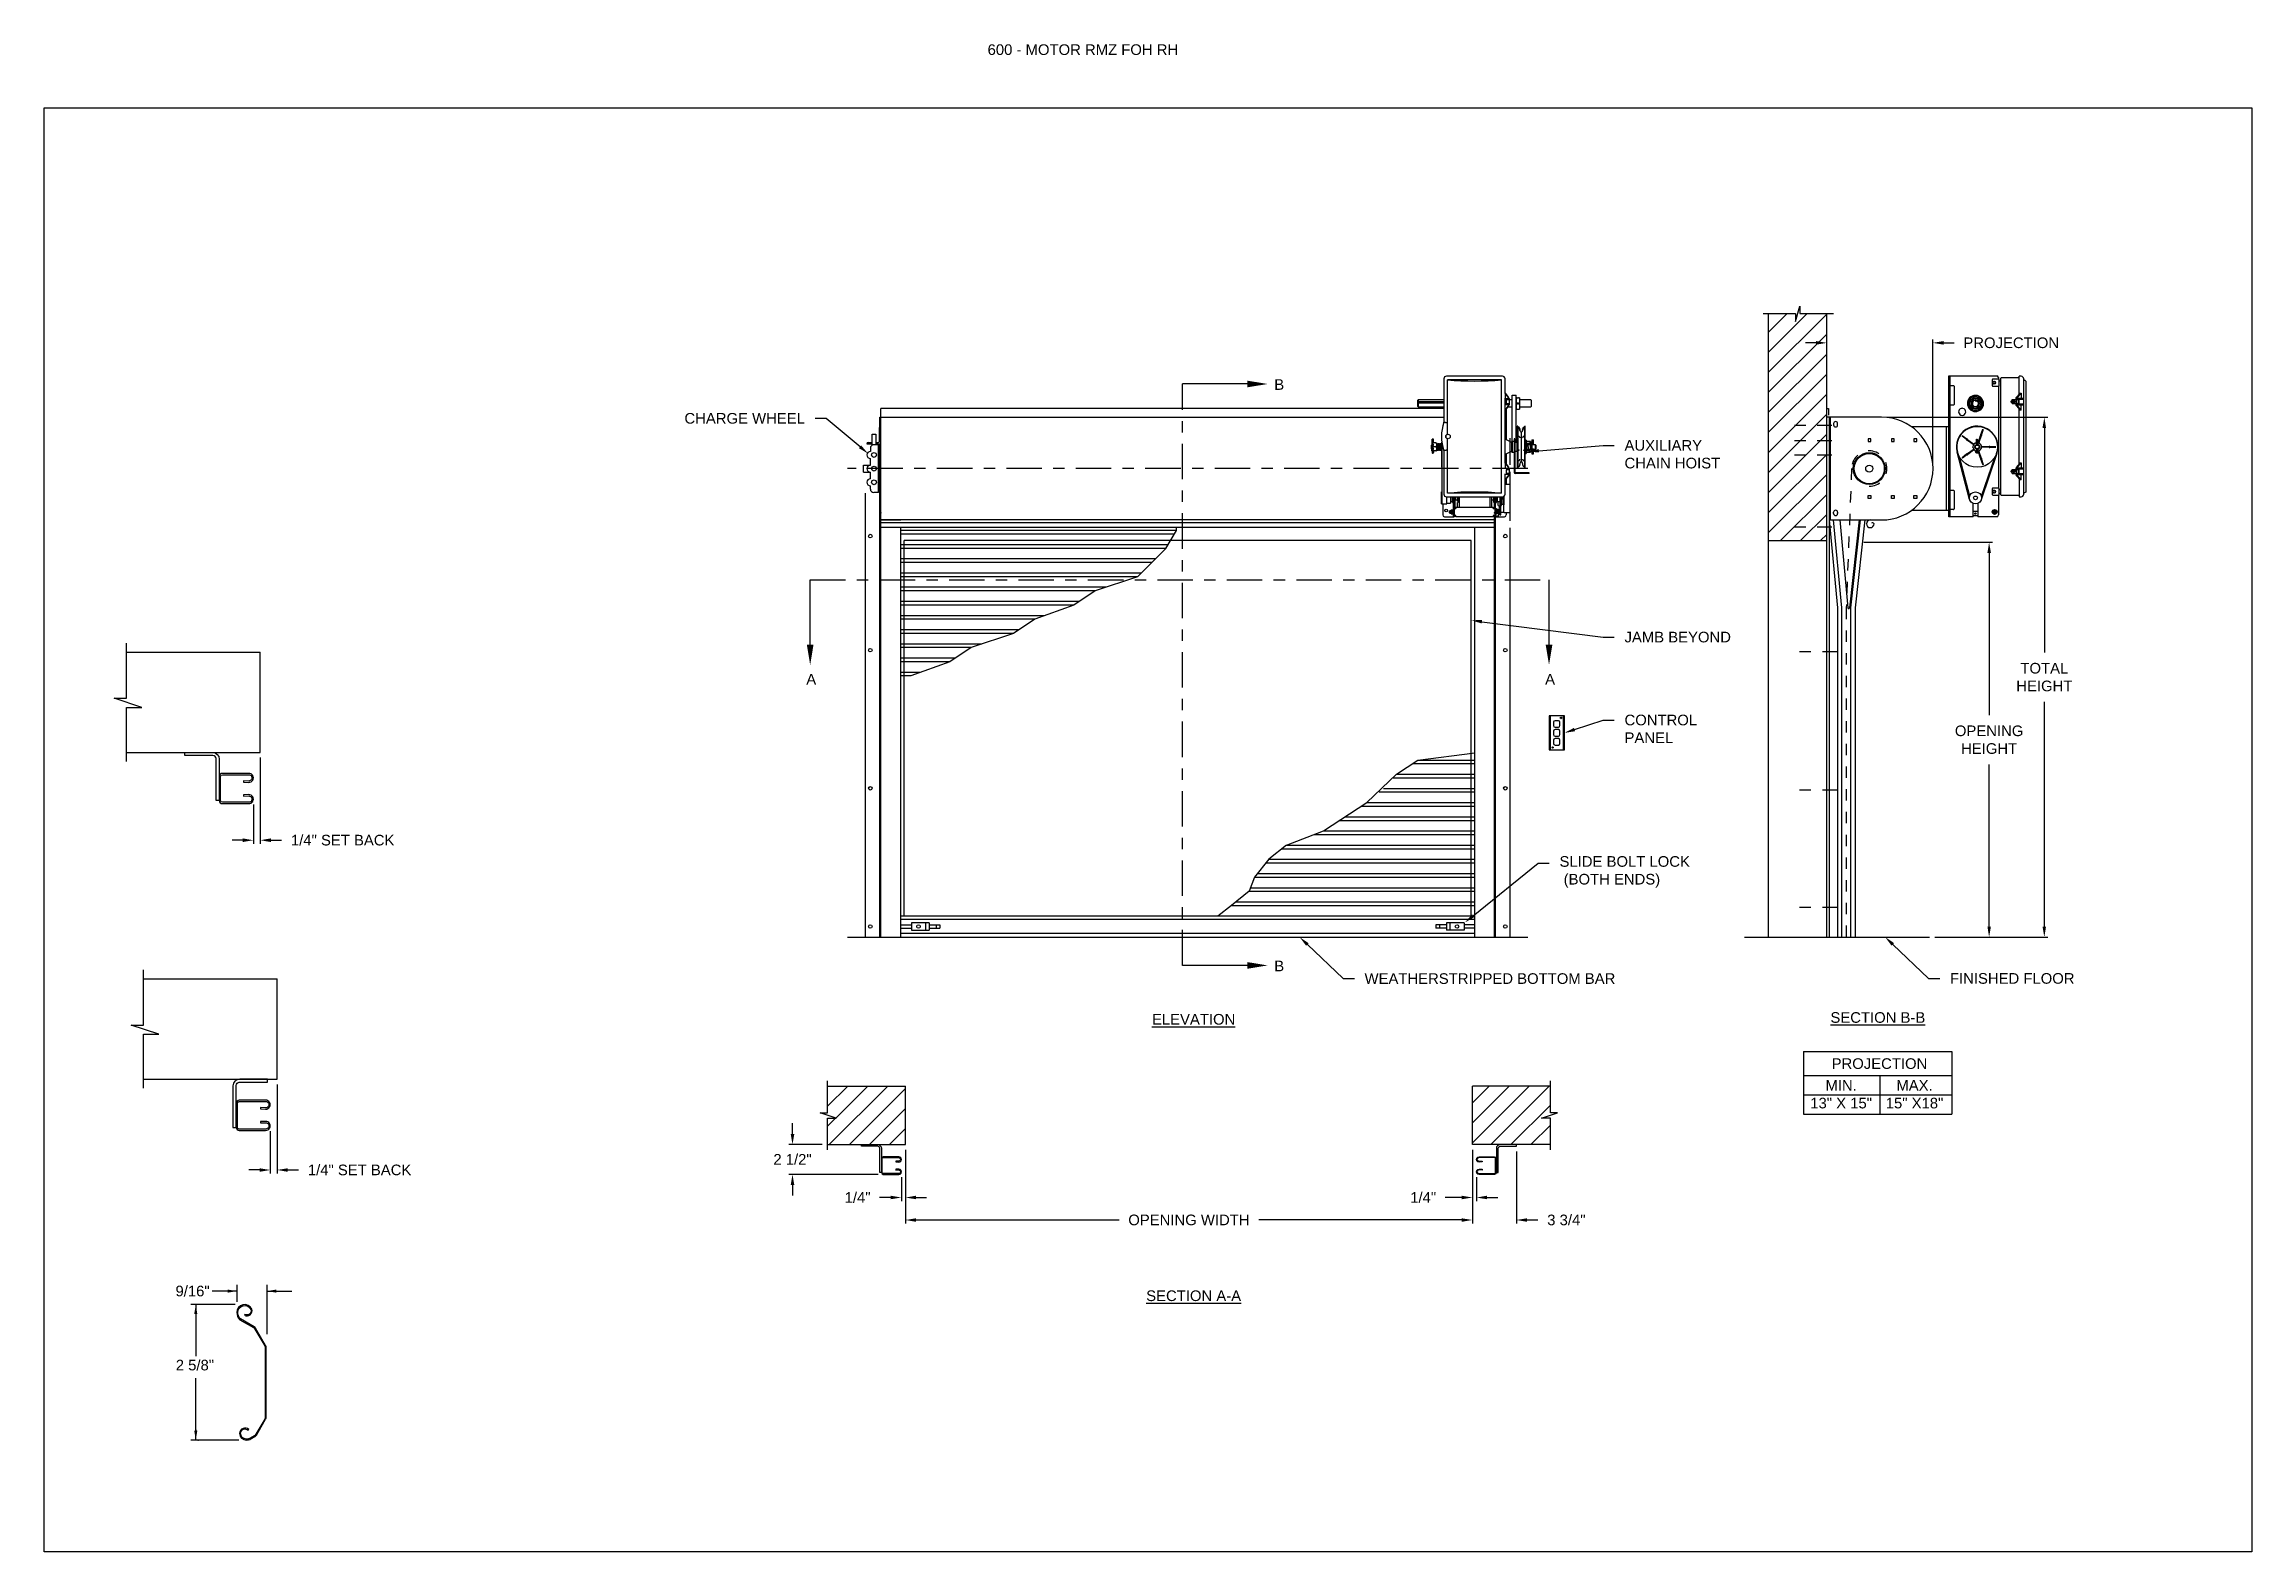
# Model space of a CAD drawing. Header units: inches. Extents: x 169.6 to 213.7, y 214.8 to 267.4.
# Drawn here: x 194.25 to 213.72, y 214.76 to 228.05 of the extents above; entities that cross this region are included whole.
import ezdxf
from ezdxf import colors
from ezdxf.entities.mleader import LeaderData, LeaderLine
from ezdxf.math import Vec2, Vec3

# ---------------------------------------------------------------- set-up
doc = ezdxf.new("R2010")
doc.units = ezdxf.units.IN
doc.header["$LTSCALE"] = 0.25
doc.header["$MEASUREMENT"] = 0
for name, pattern in [('C_SOLID_M', [0]), ('CENTER', [2, 1.25, -0.25, 0.25, -0.25]), ('CENTER2', [1.125, 0.75, -0.125, 0.125, -0.125]), ('HIDDEN', [0.375, 0.25, -0.125])]:
    doc.linetypes.add(name, pattern=pattern)
for name, color, linetype in [('ANNOTATIONS', 1, 'Continuous'), ('DETAILS', 4, 'Continuous'), ('RMZ RH F.O.H.', 7, 'Continuous'), ('SECTION CUTS', 6, 'CENTER')]:
    doc.layers.add(name, color=color, linetype=linetype)
doc.styles.add('ARIAL', font='arial.ttf', dxfattribs={"height": 0.09375})
doc.styles.get("Standard").update_dxf_attribs({"font": 'romans.shx'})
doc.dimstyles.new('STANDARD$0', dxfattribs={"dimtxt": 0.09375, "dimasz": 0.09375, "dimexe": 0.03125, "dimexo": 0.046875, "dimgap": 0.09, "dimtad": 0, "dimtih": 1, "dimtoh": 1, "dimdec": 4, "dimzin": 0, "dimdsep": 46, "dimtxsty": 'ARIAL', "dimcen": 0.09, "dimadec": 0, "dimazin": 0, "dimtfac": 1, "dimtdec": 4, "dimtofl": 0, "dimtmove": 0, "dimatfit": 1, "dimfxl": 1, "dimtolj": 1, "dimtzin": 0, "dimarcsym": 0})
pattern_1 = [(45, (5.81535, -39.41292), (-0.08838835, 0.08838835), [])]

msp = doc.modelspace()

# ---------------------------------------------------------------- texts
at = {"layer": 'ANNOTATIONS', "style": 'ARIAL'}
msp.add_text('2 5/8"', height=0.09375, dxfattribs=at).set_placement((195.41301, 216.35869))
at = {"layer": 'ANNOTATIONS', "insert": (202.57261, 228.05267), "char_height": 0.09375, "width": 4.6220629, "attachment_point": 1, "line_spacing_factor": 0.86134, "style": 'ARIAL'}
msp.add_mtext('600 - MOTOR RMZ FOH RH', dxfattribs=at)
at = {"layer": 'ANNOTATIONS', "char_height": 0.09375, "attachment_point": 2, "style": 'ARIAL'}
for s, insert, width in [('{\\LELEVATION}', (204.3897, 219.50166), 3.0834986), ('{\\LSECTION B-B}', (210.42381, 219.51762), 1.3823677), ('{\\LSECTION A-A}', (204.3897, 217.06383), 1.3823677)]:
    msp.add_mtext(s, dxfattribs=dict(at, insert=insert, width=width))
for s, width, insert in [('PROJECTION ', 1.7594917, (210.43808, 219.11096)), ('MIN.\\P13" X 15" ', 0.6711642, (210.09996, 218.91897)), ('MAX.\\P15" X18"', 0.6567117, (210.74739, 218.91897))]:
    msp.add_mtext_dynamic_manual_height_columns(s, width=width, gutter_width=1.36268, heights=[0], dxfattribs=dict(at, insert=insert))
at = {"layer": 'ANNOTATIONS', "insert": (195.56108, 217.05782), "char_height": 0.09375, "attachment_point": 5, "style": 'ARIAL'}
msp.add_mtext('9/16"', dxfattribs=at)
at = {"layer": 'SECTION CUTS', "style": 'ARIAL'}
for s, p in [('B', (205.10068, 225.00552)), ('A', (200.97335, 222.40667)), ('A', (207.48931, 222.40667)), ('B', (205.10068, 219.87815))]:
    msp.add_text(s, height=0.09375, dxfattribs=at).set_placement(p)

# ---------------------------------------------------------------- blocks, each defined once
blk = doc.blocks.new('*D39')
at = {"layer": 'ANNOTATIONS', "color": 0, "lineweight": -2, "transparency": 16777216}
for p, q in [((209.879, 225.42), (209.785, 225.42)), ((209.973, 224.695), (209.973, 225.451)), ((210.91, 224.358), (210.91, 225.451)), ((211.004, 225.42), (211.098, 225.42))]:
    blk.add_line(p, q, dxfattribs=at)
at = {"layer": 'ANNOTATIONS', "color": 0, "transparency": 16777216}
for points in [[(209.879, 225.436), (209.879, 225.404), (209.973, 225.42)], [(211.004, 225.436), (211.004, 225.404), (210.91, 225.42)]]:
    blk.add_solid(points, dxfattribs=at)
at = {"layer": 'defpoints', "color": 0, "transparency": 16777216}
for p in [(210.91, 225.42), (209.973, 224.648), (210.91, 224.311)]:
    blk.add_point(p, dxfattribs=at)
at = {"layer": 'ANNOTATIONS', "color": 0, "transparency": 16777216, "insert": (211.6, 225.42), "char_height": 0.09375, "attachment_point": 5, "style": 'ARIAL'}
blk.add_mtext('\\A1;PROJECTION', dxfattribs=at)
blk = doc.blocks.new('*D40')
at = {"layer": 'ANNOTATIONS', "color": 0, "lineweight": -2, "transparency": 16777216}
for p, q in [((210.301, 223.661), (211.436, 223.661)), ((211.405, 223.567), (211.405, 222.137)), ((211.405, 220.273), (211.405, 221.703)), ((210.926, 220.179), (211.436, 220.179))]:
    blk.add_line(p, q, dxfattribs=at)
at = {"layer": 'ANNOTATIONS', "color": 0, "transparency": 16777216}
for points in [[(211.39, 223.567), (211.421, 223.567), (211.405, 223.661)], [(211.39, 220.273), (211.421, 220.273), (211.405, 220.179)]]:
    blk.add_solid(points, dxfattribs=at)
at = {"layer": 'defpoints', "color": 0, "transparency": 16777216}
for p in [(210.254, 223.661), (210.879, 220.179), (211.405, 220.179)]:
    blk.add_point(p, dxfattribs=at)
at = {"layer": 'ANNOTATIONS', "color": 0, "transparency": 16777216, "insert": (211.405, 221.92), "char_height": 0.09375, "attachment_point": 5, "style": 'ARIAL'}
blk.add_mtext('\\A1;OPENING\\PHEIGHT', dxfattribs=at)
blk = doc.blocks.new('*D41')
at = {"layer": 'ANNOTATIONS', "color": 0, "lineweight": -2, "transparency": 16777216}
for p, q in [((210.504, 224.764), (211.923, 224.764)), ((211.892, 224.67), (211.892, 222.689)), ((211.892, 220.273), (211.892, 222.254)), ((210.926, 220.179), (211.923, 220.179))]:
    blk.add_line(p, q, dxfattribs=at)
at = {"layer": 'ANNOTATIONS', "color": 0, "transparency": 16777216}
for points in [[(211.876, 224.67), (211.907, 224.67), (211.892, 224.764)], [(211.876, 220.273), (211.907, 220.273), (211.892, 220.179)]]:
    blk.add_solid(points, dxfattribs=at)
at = {"layer": 'defpoints', "color": 0, "transparency": 16777216}
for p in [(210.457, 224.764), (210.879, 220.179), (211.892, 220.179)]:
    blk.add_point(p, dxfattribs=at)
at = {"layer": 'ANNOTATIONS', "color": 0, "transparency": 16777216, "insert": (211.892, 222.472), "char_height": 0.0938, "attachment_point": 5, "style": 'ARIAL'}
blk.add_mtext('\\A1;TOTAL \\PHEIGHT', dxfattribs=at)
blk = doc.blocks.new('*D42')
at = {"layer": 'ANNOTATIONS', "color": 0, "lineweight": -2, "transparency": 16777216}
for p, q in [((201.848, 218.304), (201.848, 217.653)), ((206.848, 218.304), (206.848, 217.653)), ((201.942, 217.685), (203.732, 217.685)), ((206.754, 217.685), (204.964, 217.685))]:
    blk.add_line(p, q, dxfattribs=at)
at = {"layer": 'ANNOTATIONS', "color": 0, "transparency": 16777216}
for points in [[(201.942, 217.7), (201.942, 217.669), (201.848, 217.685)], [(206.754, 217.7), (206.754, 217.669), (206.848, 217.685)]]:
    blk.add_solid(points, dxfattribs=at)
at = {"layer": 'defpoints', "color": 0, "transparency": 16777216}
for p in [(201.848, 218.351), (206.848, 218.351), (206.848, 217.685)]:
    blk.add_point(p, dxfattribs=at)
at = {"layer": 'ANNOTATIONS', "color": 0, "transparency": 16777216, "insert": (204.348, 217.685), "char_height": 0.09375, "attachment_point": 5, "style": 'ARIAL'}
blk.add_mtext('\\A1;OPENING WIDTH', dxfattribs=at)
blk = doc.blocks.new('*D43')
at = {"layer": 'ANNOTATIONS', "color": 0, "lineweight": -2, "transparency": 16777216}
for p, q in [((206.848, 218.304), (206.848, 217.653)), ((207.236, 218.288), (207.236, 217.653)), ((206.754, 217.685), (206.66, 217.685)), ((207.33, 217.685), (207.424, 217.685))]:
    blk.add_line(p, q, dxfattribs=at)
at = {"layer": 'ANNOTATIONS', "color": 0, "transparency": 16777216}
for points in [[(206.754, 217.7), (206.754, 217.669), (206.848, 217.685)], [(207.33, 217.7), (207.33, 217.669), (207.236, 217.685)]]:
    blk.add_solid(points, dxfattribs=at)
at = {"layer": 'defpoints', "color": 0, "transparency": 16777216}
for p in [(206.848, 218.351), (207.236, 218.335), (207.236, 217.685)]:
    blk.add_point(p, dxfattribs=at)
at = {"layer": 'ANNOTATIONS', "color": 0, "transparency": 16777216, "insert": (207.677, 217.685), "char_height": 0.0938, "attachment_point": 5, "style": 'ARIAL'}
blk.add_mtext('\\A1;3 3/4"', dxfattribs=at)
blk = doc.blocks.new('*D44')
at = {"layer": 'ANNOTATIONS', "color": 0, "lineweight": -2, "transparency": 16777216}
for p, q in [((200.852, 218.444), (200.852, 218.538)), ((201.114, 218.351), (200.821, 218.351)), ((201.606, 218.087), (200.821, 218.087)), ((200.852, 217.993), (200.852, 217.9))]:
    blk.add_line(p, q, dxfattribs=at)
at = {"layer": 'ANNOTATIONS', "color": 0, "transparency": 16777216}
for points in [[(200.836, 218.444), (200.868, 218.444), (200.852, 218.351)], [(200.836, 217.993), (200.868, 217.993), (200.852, 218.087)]]:
    blk.add_solid(points, dxfattribs=at)
at = {"layer": 'defpoints', "color": 0, "transparency": 16777216}
for p in [(201.16, 218.351), (200.852, 218.087), (201.653, 218.087)]:
    blk.add_point(p, dxfattribs=at)
at = {"layer": 'ANNOTATIONS', "color": 0, "transparency": 16777216, "insert": (200.852, 218.219), "char_height": 0.0938, "attachment_point": 5, "style": 'ARIAL'}
blk.add_mtext('\\A1;2 1/2"', dxfattribs=at)
blk = doc.blocks.new('*D45')
at = {"layer": 'ANNOTATIONS', "color": 0, "lineweight": -2, "transparency": 16777216}
for p, q in [((201.848, 218.304), (201.848, 217.852)), ((201.812, 218.063), (201.812, 217.852)), ((201.718, 217.883), (201.62, 217.883)), ((201.942, 217.883), (202.035, 217.883))]:
    blk.add_line(p, q, dxfattribs=at)
at = {"layer": 'ANNOTATIONS', "color": 0, "transparency": 16777216}
for points in [[(201.718, 217.899), (201.718, 217.868), (201.812, 217.883)], [(201.942, 217.899), (201.942, 217.868), (201.848, 217.883)]]:
    blk.add_solid(points, dxfattribs=at)
at = {"layer": 'defpoints', "color": 0, "transparency": 16777216}
for p in [(201.848, 218.351), (201.812, 218.11), (201.812, 217.883)]:
    blk.add_point(p, dxfattribs=at)
at = {"layer": 'ANNOTATIONS', "color": 0, "transparency": 16777216, "insert": (201.426, 217.883), "char_height": 0.0938, "attachment_point": 5, "style": 'ARIAL'}
blk.add_mtext('\\A1;1/4"', dxfattribs=at)
blk = doc.blocks.new('*D46')
at = {"layer": 'ANNOTATIONS', "color": 0, "lineweight": -2, "transparency": 16777216}
for p, q in [((206.848, 218.304), (206.848, 217.852)), ((206.884, 218.063), (206.884, 217.852)), ((206.754, 217.883), (206.608, 217.883)), ((206.977, 217.883), (207.071, 217.883))]:
    blk.add_line(p, q, dxfattribs=at)
at = {"layer": 'ANNOTATIONS', "color": 0, "transparency": 16777216}
for points in [[(206.754, 217.899), (206.754, 217.868), (206.848, 217.883)], [(206.977, 217.899), (206.977, 217.868), (206.884, 217.883)]]:
    blk.add_solid(points, dxfattribs=at)
at = {"layer": 'defpoints', "color": 0, "transparency": 16777216}
for p in [(206.848, 218.351), (206.884, 218.11), (206.884, 217.883)]:
    blk.add_point(p, dxfattribs=at)
at = {"layer": 'ANNOTATIONS', "color": 0, "transparency": 16777216, "insert": (206.414, 217.883), "char_height": 0.0938, "attachment_point": 5, "style": 'ARIAL'}
blk.add_mtext('\\A1;1/4"', dxfattribs=at)
blk = doc.blocks.new('*D47')
at = {"layer": 'ANNOTATIONS', "color": 0, "lineweight": -2, "transparency": 16777216}
for p, q in [((196.307, 218.88), (196.307, 218.094)), ((196.246, 218.468), (196.246, 218.094)), ((196.152, 218.126), (196.058, 218.126)), ((196.401, 218.126), (196.495, 218.126))]:
    blk.add_line(p, q, dxfattribs=at)
at = {"layer": 'ANNOTATIONS', "color": 0, "transparency": 16777216}
for points in [[(196.152, 218.141), (196.152, 218.11), (196.246, 218.126)], [(196.401, 218.141), (196.401, 218.11), (196.307, 218.126)]]:
    blk.add_solid(points, dxfattribs=at)
at = {"layer": 'defpoints', "color": 0, "transparency": 16777216}
for p in [(196.307, 218.927), (196.246, 218.515), (196.246, 218.126)]:
    blk.add_point(p, dxfattribs=at)
at = {"layer": 'ANNOTATIONS', "color": 0, "transparency": 16777216, "insert": (197.034, 218.126), "char_height": 0.09375, "attachment_point": 5, "style": 'ARIAL'}
blk.add_mtext('\\A1;1/4" SET BACK', dxfattribs=at)
blk = doc.blocks.new('*D48')
at = {"layer": 'ANNOTATIONS', "color": 0, "lineweight": -2, "transparency": 16777216}
for p, q in [((196.158, 221.762), (196.158, 221.003)), ((196.097, 221.35), (196.097, 221.003)), ((196.003, 221.034), (195.91, 221.034)), ((196.252, 221.034), (196.346, 221.034))]:
    blk.add_line(p, q, dxfattribs=at)
at = {"layer": 'ANNOTATIONS', "color": 0, "transparency": 16777216}
for points in [[(196.003, 221.05), (196.003, 221.018), (196.097, 221.034)], [(196.252, 221.05), (196.252, 221.018), (196.158, 221.034)]]:
    blk.add_solid(points, dxfattribs=at)
at = {"layer": 'defpoints', "color": 0, "transparency": 16777216}
for p in [(196.158, 221.809), (196.097, 221.397), (196.097, 221.034)]:
    blk.add_point(p, dxfattribs=at)
at = {"layer": 'ANNOTATIONS', "color": 0, "transparency": 16777216, "insert": (196.885, 221.034), "char_height": 0.09375, "attachment_point": 5, "style": 'ARIAL'}
blk.add_mtext('\\A1;1/4" SET BACK', dxfattribs=at)

# ---------------------------------------------------------------- dimensions: what is measured, and where the dimension line sits
at = {"layer": 'ANNOTATIONS'}
for base, p1, p2, text, picture, middle in [((210.91044, 225.42008), (209.97294, 224.64831), (210.91044, 224.311), 'PROJECTION', '*D39', (211.59955, 225.42008)), ((206.88364, 217.8833), (206.84794, 218.35064), (206.88364, 218.11035), '1/4"', '*D46', (206.41399, 217.8833)), ((207.23636, 217.68453), (206.84794, 218.35064), (207.23636, 218.33501), '3 3/4"', '*D43', (207.67693, 217.68453))]:
    dim = msp.add_linear_dim(base=base, p1=p1, p2=p2, text=text, dimstyle='STANDARD$0', dxfattribs=at)
    dim.commit()
    dim.dimension.update_dxf_attribs({"geometry": picture, "text_midpoint": middle, "dimtype": 160})
for base, p1, text, picture, middle in [((211.89176, 220.17918), (210.45731, 224.76412), 'TOTAL \\PHEIGHT', '*D41', (211.89176, 222.47165)), ((211.40518, 220.17918), (210.25419, 223.66092), 'OPENING\\PHEIGHT', '*D40', (211.40518, 221.92005))]:
    dim = msp.add_linear_dim(base=base, p1=p1, p2=(210.87919, 220.17918), angle=90, text=text, dimstyle='STANDARD$0', dxfattribs=at)
    dim.commit()
    dim.dimension.update_dxf_attribs({"geometry": picture, "text_midpoint": middle})
for base, p1, p2, angle, text, picture, middle in [((196.09711, 221.03412), (196.15831, 221.80859), (196.09711, 221.39661), 180, '1/4" SET BACK', '*D48', (196.8849, 221.03412)), ((196.24593, 218.12561), (196.30713, 218.92686), (196.24593, 218.51488), 180, '1/4" SET BACK', '*D47', (197.03371, 218.12561)), ((200.85199, 218.08716), (201.16044, 218.35064), (201.65273, 218.08716), 90, '2 1/2"', '*D44', (200.85199, 218.2189)), ((201.81224, 217.8833), (201.84794, 218.35064), (201.81224, 218.11035), 180, '1/4"', '*D45', (201.42605, 217.8833))]:
    dim = msp.add_linear_dim(base=base, p1=p1, p2=p2, angle=angle, text=text, dimstyle='STANDARD$0', dxfattribs=at)
    dim.commit()
    dim.dimension.update_dxf_attribs({"geometry": picture, "text_midpoint": middle, "dimtype": 160})
dim = msp.add_linear_dim(base=(206.84794, 217.68453), p1=(201.84794, 218.35064), p2=(206.84794, 218.35064), text='OPENING WIDTH', dimstyle='STANDARD$0', dxfattribs=at)
dim.commit()
dim.dimension.update_dxf_attribs({"geometry": '*D42', "text_midpoint": (204.34794, 217.68453)})

# ---------------------------------------------------------------- hatches: boundary and pattern name
at = {"layer": 'RMZ RH F.O.H.', "linetype": 'Continuous'}
h = msp.add_hatch(dxfattribs=at)
h.set_pattern_fill('ANSI31', color=256, style=0)
h.set_pattern_definition([(45, (5.81535, -38.94108), (-0.088388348, 0.088388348), [])])
h.paths.add_polyline_path([(209.97294, 224.94294), (209.97294, 225.67753), (209.73645, 225.67753), (209.73645, 225.74219), (209.69803, 225.60883), (209.69803, 225.67753), (209.45731, 225.67753), (209.45731, 225.12723)])
h.paths.add_polyline_path([(209.45731, 225.12723), (209.45731, 223.67581), (209.97294, 223.67581), (209.97294, 224.92918), (209.97294, 224.94294)])
at = {"layer": 'RMZ RH F.O.H.'}
h = msp.add_hatch(dxfattribs=at)
h.set_pattern_fill('ANSI31', color=256, style=0)
h.set_pattern_definition(pattern_1)
h.paths.add_polyline_path([(201.84794, 218.86626), (201.16044, 218.86626), (201.16044, 218.62906), (201.09634, 218.62906), (201.23841, 218.58215), (201.16044, 218.58215), (201.16044, 218.35064), (201.84794, 218.35064), (201.84794, 218.51314)])
h = msp.add_hatch(dxfattribs=at)
h.set_pattern_fill('ANSI31', color=256, style=0)
h.set_pattern_definition(pattern_1)
h.paths.add_polyline_path([(207.59954, 218.62906), (207.53544, 218.62906), (207.53544, 218.86626), (206.84794, 218.86626), (206.84794, 218.35064), (206.86611, 218.35064), (207.53544, 218.35064), (207.53544, 218.58215), (207.45747, 218.58215)])

# ---------------------------------------------------------------- linework, layer by layer
at = {"layer": 'ANNOTATIONS'}
for p, q in [((209.76939, 219.17039), (209.76939, 218.61902)), ((209.76939, 219.17039), (211.07716, 219.17039)), ((211.07716, 219.17039), (211.07716, 218.61902)), ((209.76939, 218.95892), (211.07716, 218.95892)), ((210.44225, 218.95892), (210.44225, 218.61902)), ((209.76939, 218.78897), (211.07716, 218.78897)), ((209.76939, 218.61902), (211.07716, 218.61902)), ((195.95322, 216.96265), (195.95322, 217.11239)), ((196.21791, 216.67681), (196.21791, 217.11239)), ((195.93746, 216.93861), (195.54458, 216.93861)), ((195.58937, 216.93861), (195.58937, 216.48528)), ((195.95322, 217.05782), (195.73495, 217.05782)), ((196.21791, 217.05782), (196.43618, 217.05782)), ((195.58937, 215.74436), (195.58937, 216.29043)), ((195.9702, 215.74436), (195.54458, 215.74436))]:
    msp.add_line(p, q, dxfattribs=at)
for p in [(195.58937, 215.83109), (195.61006, 215.74436)]:
    msp.add_point(p, dxfattribs=at)
for points in [[(195.60301, 216.85675), (195.57572, 216.85675), (195.58937, 216.93861)], [(195.87136, 217.04418), (195.87136, 217.07147), (195.95322, 217.05782)], [(196.29977, 217.07147), (196.29977, 217.04418), (196.21791, 217.05782)], [(195.60301, 215.82623), (195.57572, 215.82623), (195.58937, 215.74436)]]:
    msp.add_solid(points, dxfattribs=at)
at = {"layer": 'defpoints'}
msp.add_lwpolyline([(213.72204, 214.75854), (194.25216, 214.75854), (194.25216, 227.49365), (213.72204, 227.49365)], close=True, dxfattribs=at)
at = {"layer": 'DETAILS', "linetype": 'Continuous'}
for p, q in [((194.97958, 222.28595), (194.97958, 222.77301)), ((195.11325, 222.20554), (194.86967, 222.28595)), ((194.86967, 222.28595), (194.97958, 222.28595)), ((194.97958, 221.72822), (194.97958, 222.20554)), ((194.97958, 222.20554), (195.11325, 222.20554)), ((195.1284, 219.40422), (195.1284, 219.89128)), ((195.26207, 219.32381), (195.01849, 219.40422)), ((195.01849, 219.40422), (195.1284, 219.40422)), ((195.1284, 218.84649), (195.1284, 219.32381)), ((195.1284, 219.32381), (195.26207, 219.32381))]:
    msp.add_line(p, q, dxfattribs=at)
at = {"layer": 'DETAILS'}
for p, q in [((194.97958, 222.69264), (196.15831, 222.69264)), ((196.15831, 221.80859), (196.15831, 222.69264)), ((194.97958, 221.80859), (196.15831, 221.80859)), ((195.1284, 219.81091), (196.30713, 219.81091)), ((196.30713, 218.92686), (196.30713, 219.81091)), ((195.1284, 218.92686), (196.30713, 218.92686))]:
    msp.add_line(p, q, dxfattribs=at)
at = {"layer": 'DETAILS', "linetype": 'Continuous'}
for points in [[(195.7961, 221.74839), (195.7961, 221.38364), (195.76874, 221.38364), (195.76874, 221.75371, 0.39964715), (195.74122, 221.7818), (195.49235, 221.7818), (195.49235, 221.80859), (195.7359, 221.80859, -0.41421356)], [(195.91755, 218.86666), (195.91755, 218.50191), (195.94492, 218.50191), (195.94492, 218.87198, -0.39964715), (195.97244, 218.90007), (196.2213, 218.90007), (196.2213, 218.92686), (195.97775, 218.92686, 0.41421356)], [(196.07515, 216.89521, -0.71328938), (196.02321, 216.8527), (196.01876, 216.84549, 0.71868244), (196.08287, 216.8987, 0.80739118), (195.95125, 216.87032, 0.20132045), (195.97838, 216.80565), (196.09823, 216.73646, -0.1316525), (196.11117, 216.72352), (196.19721, 216.57449, -0.1316525), (196.20195, 216.55682), (196.20195, 215.94731, -0.1316525), (196.19721, 215.92964), (196.11949, 215.79502, -0.1316525), (196.10655, 215.78208), (196.0709, 215.7615, -0.11769246), (196.03462, 215.75284, -0.41421356), (195.98464, 215.80281, -0.66840395), (196.05218, 215.83077), (196.05818, 215.83675, 0.66840395), (195.97617, 215.80281, 0.41421356), (196.03462, 215.74436, 0.11837417), (196.07494, 215.75405), (196.11275, 215.77588, 0.1316525), (196.12569, 215.78881), (196.20569, 215.92737, 0.1316525), (196.21042, 215.94504), (196.21042, 216.55909, 0.1316525), (196.20569, 216.57676), (196.11737, 216.72973, 0.1316525), (196.10443, 216.74266), (195.98358, 216.81244, -0.19799872), (195.95972, 216.87032, -0.80739118)]]:
    msp.add_lwpolyline(points, format="xyb", close=True, dxfattribs=at)
for points in [[(195.7961, 221.38437, 0.41421356), (195.82362, 221.35685), (196.05664, 221.35685, 1.01792855), (196.05664, 221.43637), (196.01115, 221.43478), (196.01115, 221.42265), (196.05664, 221.42424, -1.0258964), (196.05664, 221.36898), (195.82371, 221.36898, -0.41421356), (195.80823, 221.38446), (195.80823, 221.59585, -0.41421356), (195.82371, 221.61133), (196.05664, 221.61133, -1.03553031), (196.05612, 221.55608), (196.01115, 221.55765), (196.01115, 221.54553), (196.05664, 221.54394, 1.01792855), (196.05664, 221.62345), (195.82362, 221.62345, 0.41421356), (195.7961, 221.59593)], [(195.94492, 218.50264, 0.41421356), (195.97244, 218.47512), (196.20546, 218.47512, 1.01792855), (196.20546, 218.55464), (196.15997, 218.55305), (196.15997, 218.54092), (196.20546, 218.54251, -1.0258964), (196.20546, 218.48725), (195.97252, 218.48725, -0.41421356), (195.95704, 218.50273), (195.95704, 218.71412, -0.41421356), (195.97252, 218.7296), (196.20546, 218.7296, -1.03553031), (196.20494, 218.67435), (196.15997, 218.67593), (196.15997, 218.6638), (196.20546, 218.66221, 1.01792855), (196.20546, 218.74172), (195.97244, 218.74172, 0.41421356), (195.94492, 218.7142)]]:
    msp.add_lwpolyline(points, format="xyb", dxfattribs=at)
at = {"layer": 'RMZ RH F.O.H.', "linetype": 'Continuous'}
for p, q in [((209.41093, 225.67753), (209.69803, 225.67753)), ((209.45731, 225.67753), (209.45731, 220.17918)), ((209.69803, 225.60883), (209.73645, 225.74219)), ((209.69803, 225.67753), (209.69803, 225.60883)), ((209.73645, 225.74219), (209.73645, 225.67753)), ((209.73645, 225.67753), (210.03164, 225.67753)), ((209.97294, 220.17918), (209.97294, 225.67753)), ((206.59624, 225.10188), (206.59624, 224.71919)), ((207.11254, 225.126), (206.62036, 225.126)), ((206.62817, 224.61515), (206.62817, 225.09407)), ((207.10473, 225.09407), (206.62817, 225.09407)), ((207.10473, 224.09407), (207.10473, 225.09407)), ((207.13666, 224.97688), (207.13666, 225.10188)), ((211.05013, 223.88672), (211.05013, 225.1289)), ((211.05013, 225.1289), (211.472, 225.1289)), ((211.0576, 225.1289), (211.0576, 223.88672)), ((211.43169, 225.0939), (211.43169, 225.0439)), ((211.49419, 225.10015), (211.43794, 225.10015)), ((211.44703, 225.07873), (211.43996, 225.07619)), ((211.48763, 225.11328), (211.48763, 225.10015)), ((211.49419, 225.03765), (211.49419, 225.10015)), ((211.49419, 225.08647), (211.50591, 225.08647)), ((211.50591, 225.10579), (211.50591, 224.08235)), ((211.67137, 225.1114), (211.51152, 225.1114)), ((211.67137, 224.96887), (211.67137, 225.126)), ((211.6874, 225.12572), (211.67137, 225.126)), ((211.71043, 224.08585), (211.71043, 225.10229)), ((211.72871, 225.08352), (211.71043, 225.09407)), ((211.72871, 225.08352), (211.72871, 224.10462)), ((206.3702, 224.91699), (206.36645, 224.91324)), ((206.36645, 224.8583), (206.36645, 224.91324)), ((206.3702, 224.90208), (206.36645, 224.90094)), ((206.59624, 224.89982), (206.36645, 224.89982)), ((206.36645, 224.88594), (206.3702, 224.88707)), ((206.59624, 224.91699), (206.3702, 224.91699)), ((206.3702, 224.91699), (206.3702, 224.90208)), ((206.3702, 224.90208), (206.59624, 224.90208)), ((206.3702, 224.88707), (206.3702, 224.85455)), ((206.59624, 224.88707), (206.3702, 224.88707)), ((207.13055, 224.93001), (207.17229, 224.93001)), ((207.13055, 224.92108), (207.16789, 224.92071)), ((207.16789, 224.88306), (207.13055, 224.88269)), ((207.13636, 224.97688), (207.13636, 224.93001)), ((207.13636, 224.97688), (207.13688, 224.97688)), ((207.13666, 224.92081), (207.13638, 224.92095)), ((207.13638, 224.88282), (207.13666, 224.88296)), ((207.1543, 224.92063), (207.13666, 224.92081)), ((207.13666, 224.88296), (207.13666, 224.92081)), ((207.13666, 224.91985), (207.17385, 224.91985)), ((207.13666, 224.88392), (207.17385, 224.88392)), ((207.13666, 224.88296), (207.1543, 224.88313)), ((207.1719, 224.93053), (207.13671, 224.97688)), ((207.13688, 224.97688), (207.16724, 224.93688)), ((207.1466, 224.9136), (207.1466, 224.89017)), ((207.14673, 224.92071), (207.14673, 224.91985)), ((207.14722, 224.9136), (207.14722, 224.89017)), ((207.15591, 224.92063), (207.1543, 224.92063)), ((207.1543, 224.88313), (207.15591, 224.88313)), ((207.1719, 224.93053), (207.1719, 224.93001)), ((207.17229, 224.93001), (207.17229, 224.91985)), ((207.17229, 224.88392), (207.17229, 224.87376)), ((207.17385, 224.88392), (207.17385, 224.91985)), ((207.19797, 224.91699), (207.17385, 224.91699)), ((207.24241, 224.93558), (207.23503, 224.93558)), ((207.23503, 224.93558), (207.23503, 224.83597)), ((207.25577, 224.88707), (207.24248, 224.88707)), ((207.2629, 224.93558), (207.25599, 224.93558)), ((207.2629, 224.93558), (207.2629, 224.83597)), ((207.3627, 224.91699), (207.2629, 224.91699)), ((207.36645, 224.91324), (207.3627, 224.91699)), ((207.36645, 224.91324), (207.36645, 224.8583)), ((211.0576, 225.04297), (211.09075, 225.04297)), ((211.097, 225.03672), (211.097, 224.87734)), ((211.25527, 224.87472), (211.2544, 224.87737)), ((211.25878, 224.9244), (211.25704, 224.92882)), ((211.2744, 224.93634), (211.25739, 224.92964)), ((211.26429, 224.90961), (211.2654, 224.91046)), ((211.26986, 224.94805), (211.26847, 224.9552)), ((211.2708, 224.91393), (211.27531, 224.9157)), ((211.27338, 224.95615), (211.27477, 224.949)), ((211.27521, 224.93599), (211.27695, 224.93156)), ((211.28303, 224.91696), (211.28144, 224.90937)), ((211.28144, 224.90937), (211.29679, 224.90615)), ((211.2815, 224.90936), (211.2831, 224.91699)), ((211.29679, 224.90615), (211.29838, 224.91374)), ((211.29839, 224.91377), (211.29838, 224.91375)), ((211.30834, 224.90598), (211.31005, 224.90377)), ((211.31266, 224.89947), (211.31443, 224.89497)), ((211.31406, 224.89592), (211.31518, 224.89173)), ((211.32313, 224.91149), (211.32755, 224.91324)), ((211.33507, 224.89588), (211.32837, 224.91289)), ((211.33472, 224.89507), (211.33029, 224.89332)), ((211.43794, 225.03765), (211.49419, 225.03765)), ((211.44656, 225.05781), (211.45363, 225.06035)), ((211.48763, 225.03765), (211.48763, 224.13922)), ((211.60065, 224.8972), (211.60065, 224.90657)), ((211.60254, 224.90657), (211.60254, 224.8972)), ((211.60254, 224.90657), (211.6064, 224.90657)), ((211.6064, 224.8972), (211.60254, 224.8972)), ((211.60827, 224.91985), (211.66077, 224.91985)), ((211.60827, 224.90845), (211.60827, 224.91985)), ((211.60827, 224.88392), (211.60827, 224.89532)), ((211.60827, 224.88392), (211.66077, 224.88392)), ((211.61517, 224.9035), (211.61508, 224.89749)), ((211.61512, 224.9005), (211.63043, 224.90027)), ((211.61548, 224.9035), (211.61517, 224.9035)), ((211.61548, 224.9035), (211.63079, 224.90326)), ((211.63043, 224.90027), (211.63075, 224.90026)), ((211.6307, 224.89725), (211.63079, 224.90326)), ((211.63765, 224.90508), (211.6389, 224.90597)), ((211.63765, 224.89868), (211.6389, 224.8978)), ((211.64265, 224.91985), (211.64265, 224.88392)), ((211.6439, 224.91985), (211.6439, 224.92987)), ((211.6439, 224.8739), (211.6439, 224.88392)), ((211.64658, 224.93959), (211.64391, 224.93783)), ((211.64391, 224.92987), (211.64391, 224.93783)), ((211.67815, 224.97688), (211.64429, 224.93688)), ((211.64846, 224.93053), (211.6877, 224.97688)), ((211.64846, 224.93053), (211.64846, 224.93001)), ((211.70247, 224.93001), (211.64846, 224.93001)), ((211.64952, 224.93001), (211.64952, 224.91985)), ((211.64952, 224.88392), (211.64952, 224.87376)), ((211.6539, 224.91985), (211.6539, 224.93001)), ((211.6539, 224.87376), (211.6539, 224.88392)), ((211.70247, 224.92108), (211.66002, 224.92071)), ((211.66002, 224.88306), (211.70247, 224.88269)), ((211.66077, 224.91985), (211.66077, 224.88392)), ((211.66214, 224.9136), (211.66214, 224.89017)), ((211.67137, 224.88296), (211.67137, 224.92081)), ((211.67815, 224.97688), (211.68809, 224.97688)), ((211.68809, 224.97688), (211.68809, 224.93001)), ((201.62313, 224.76412), (201.63163, 224.76412)), ((201.62313, 224.68235), (201.62313, 224.76412)), ((206.59624, 224.84224), (201.63163, 224.84224)), ((201.63163, 220.17918), (201.63163, 224.84224)), ((201.63163, 224.76412), (206.59624, 224.76412)), ((201.63163, 224.686), (201.63163, 224.686)), ((206.36645, 224.8583), (206.3702, 224.85455)), ((206.3702, 224.85455), (206.59624, 224.85455)), ((206.59624, 224.71919), (206.59652, 224.71914)), ((207.17229, 224.87376), (207.13055, 224.87376)), ((207.13632, 224.82688), (207.13632, 224.87376)), ((207.13632, 224.82688), (207.17186, 224.8732)), ((207.13632, 224.82688), (207.13663, 224.82688)), ((207.16516, 224.86424), (207.13653, 224.82694)), ((207.13653, 224.82694), (207.13663, 224.82694)), ((207.13663, 224.82694), (207.13659, 224.82688)), ((207.13663, 224.82688), (207.13663, 224.82694)), ((207.13666, 224.36126), (207.13666, 224.82712)), ((207.14673, 224.84023), (207.14673, 224.56437)), ((207.15772, 224.85455), (207.19797, 224.85455)), ((207.16519, 224.86428), (207.16516, 224.86424)), ((207.16516, 224.86424), (207.16519, 224.86424)), ((207.16519, 224.86428), (207.16722, 224.86693)), ((207.16722, 224.86686), (207.16519, 224.86424)), ((207.16519, 224.86424), (207.16519, 224.86428)), ((207.16722, 224.86693), (207.16722, 224.86686)), ((207.17186, 224.8732), (207.17186, 224.87376)), ((207.23503, 224.83597), (207.2629, 224.83597)), ((207.24829, 224.68653), (207.24428, 224.68589)), ((207.24428, 224.68589), (207.24428, 224.31904)), ((207.25188, 224.66386), (207.24829, 224.68653)), ((207.24829, 224.68653), (207.24829, 224.3184)), ((207.2629, 224.85455), (207.3627, 224.85455)), ((207.30985, 224.68653), (207.30626, 224.66387)), ((207.31387, 224.68589), (207.30985, 224.68653)), ((207.30985, 224.3184), (207.30985, 224.68653)), ((207.31387, 224.31904), (207.31387, 224.68589)), ((207.3627, 224.85455), (207.36645, 224.8583)), ((209.97286, 224.84224), (209.98908, 224.84224)), ((210.00419, 224.76412), (209.97294, 224.76412)), ((209.98908, 224.84224), (209.98908, 224.78247)), ((209.9936, 224.76412), (209.9936, 220.17918)), ((211.09075, 224.87109), (211.0576, 224.87109)), ((211.6439, 224.8739), (211.6439, 224.86594)), ((211.64655, 224.86424), (211.6439, 224.86594)), ((211.64427, 224.86686), (211.64431, 224.86693)), ((211.64427, 224.86686), (211.64431, 224.86686)), ((211.64658, 224.86428), (211.64431, 224.86693)), ((211.64431, 224.86693), (211.64431, 224.86686)), ((211.64431, 224.86686), (211.64658, 224.86424)), ((211.64655, 224.86424), (211.67911, 224.82694)), ((211.64655, 224.86424), (211.64658, 224.86424)), ((211.64658, 224.86424), (211.64658, 224.86428)), ((211.6484, 224.8732), (211.6484, 224.87376)), ((211.6484, 224.87376), (211.70247, 224.87376)), ((211.68882, 224.82688), (211.6484, 224.8732)), ((211.67137, 224.35324), (211.67137, 224.83581)), ((211.67911, 224.82694), (211.67314, 224.82694)), ((211.67314, 224.82694), (211.67319, 224.82688)), ((211.67314, 224.82688), (211.67314, 224.82694)), ((211.68882, 224.82688), (211.67314, 224.82688)), ((211.68882, 224.82688), (211.68882, 224.87376)), ((201.50663, 224.52975), (201.5551, 224.52975)), ((201.50663, 224.52975), (201.50663, 224.52975)), ((201.51835, 224.54147), (201.5551, 224.54147)), ((201.53836, 224.4918), (201.53836, 224.46167)), ((201.60978, 224.52193), (201.56849, 224.52193)), ((201.58635, 224.54147), (201.60819, 224.54147)), ((201.58635, 224.52975), (201.63163, 224.52975)), ((201.60978, 224.10006), (201.60978, 224.52193)), ((201.61991, 224.55318), (201.61991, 224.67428)), ((201.62313, 220.17918), (201.62313, 224.52975)), ((206.48983, 224.52165), (206.48639, 224.51822)), ((206.48639, 224.48672), (206.48639, 224.51822)), ((206.48983, 224.53681), (206.48983, 224.52006)), ((206.48983, 224.52613), (206.49051, 224.52654)), ((206.49188, 224.5185), (206.48983, 224.52006)), ((206.49051, 224.51355), (206.48983, 224.51314)), ((206.48983, 224.49179), (206.48983, 224.51314)), ((206.48983, 224.49179), (206.49051, 224.49138)), ((206.49014, 224.52032), (206.49014, 224.51351)), ((206.49014, 224.49139), (206.49014, 224.4848)), ((206.49889, 224.52654), (206.49051, 224.52654)), ((206.49051, 224.51355), (206.49889, 224.51355)), ((206.49889, 224.49138), (206.49051, 224.49138)), ((206.49889, 224.5185), (206.49188, 224.5185)), ((206.49339, 224.53762), (206.49339, 224.57106)), ((206.50439, 224.57106), (206.49339, 224.57106)), ((206.5267, 224.53762), (206.49451, 224.53762)), ((206.5267, 224.50247), (206.49451, 224.50247)), ((206.50439, 224.53762), (206.50439, 224.57106)), ((206.53139, 224.53762), (206.53139, 224.46731)), ((206.53317, 224.52197), (206.53139, 224.52197)), ((206.54488, 224.52197), (206.54249, 224.52197)), ((206.5566, 224.52197), (206.55421, 224.52197)), ((206.56832, 224.52197), (206.56593, 224.52197)), ((206.57794, 224.53957), (206.57594, 224.53957)), ((206.57594, 224.53957), (206.57594, 224.46536)), ((206.57794, 224.32259), (206.57794, 224.54554)), ((206.5825, 223.99961), (206.5825, 224.51835)), ((206.62818, 224.61509), (206.62817, 224.61515)), ((206.62817, 224.57299), (206.62818, 224.57306)), ((206.62817, 224.09407), (206.62817, 224.57299)), ((207.18859, 224.54356), (207.13666, 224.56937)), ((207.19559, 224.54184), (207.19289, 224.54189)), ((207.19559, 224.54184), (207.19559, 224.46309)), ((207.19559, 224.53756), (207.19657, 224.53756)), ((207.19657, 224.52197), (207.19559, 224.52197)), ((207.19845, 224.54934), (207.19657, 224.54747)), ((207.19657, 224.45747), (207.19657, 224.54747)), ((207.21595, 224.54934), (207.19845, 224.54934)), ((207.19845, 224.54934), (207.19845, 224.45559)), ((207.22113, 224.57309), (207.21595, 224.57309)), ((207.21595, 224.57309), (207.21595, 224.27922)), ((207.22113, 224.57309), (207.22113, 224.27922)), ((207.24157, 224.54143), (207.22113, 224.54143)), ((207.24345, 224.53956), (207.24157, 224.54143)), ((207.24157, 224.4635), (207.24157, 224.54143)), ((207.24428, 224.54415), (207.24345, 224.54332)), ((207.24345, 224.46162), (207.24345, 224.54332)), ((207.25566, 224.67451), (207.25299, 224.67451)), ((207.25566, 224.66361), (207.25313, 224.66361)), ((207.25566, 224.59473), (207.25394, 224.59473)), ((207.26665, 224.58577), (207.26665, 224.58579)), ((207.26687, 224.66193), (207.26715, 224.66027)), ((207.27098, 224.63948), (207.26997, 224.64587)), ((207.27776, 224.63226), (207.27224, 224.63717)), ((207.27907, 224.62934), (207.27907, 224.37559)), ((207.2859, 224.63717), (207.28038, 224.63226)), ((207.28818, 224.64589), (207.28716, 224.63948)), ((207.291, 224.66027), (207.29127, 224.66193)), ((207.2915, 224.58581), (207.29148, 224.58574)), ((207.30516, 224.67451), (207.30248, 224.67451)), ((207.30502, 224.66361), (207.30248, 224.66361)), ((207.3042, 224.59473), (207.30248, 224.59473)), ((207.32157, 224.56205), (207.31387, 224.56218)), ((207.32157, 224.56205), (207.32157, 224.44288)), ((207.35595, 224.54999), (207.32157, 224.54999)), ((207.35595, 224.54938), (207.32157, 224.54938)), ((207.35595, 224.54767), (207.32157, 224.54767)), ((207.32157, 224.53349), (207.35595, 224.53349)), ((207.33187, 224.52197), (207.32157, 224.52197)), ((207.3319, 224.52723), (207.332, 224.52722)), ((207.35619, 224.52197), (207.33649, 224.52197)), ((207.36001, 224.54939), (207.35595, 224.54999)), ((207.35595, 224.54999), (207.35595, 224.53349)), ((207.35595, 224.53349), (207.36001, 224.53408)), ((207.36001, 224.54939), (207.36001, 224.53408)), ((207.36382, 224.52197), (207.36057, 224.52197)), ((207.36845, 224.52197), (207.36832, 224.52197)), ((207.37233, 224.52918), (207.36845, 224.52918)), ((207.36845, 224.47575), (207.36845, 224.52918)), ((207.37301, 224.56497), (207.37233, 224.56247)), ((207.37233, 224.56247), (207.37233, 224.44247)), ((207.37881, 224.56247), (207.37233, 224.56247)), ((207.37301, 224.56497), (207.38726, 224.56497)), ((207.37878, 224.56497), (207.37881, 224.56247)), ((207.37881, 224.52038), (207.37881, 224.56247)), ((207.38185, 224.52045), (207.38185, 224.56497)), ((207.38193, 224.56247), (207.38191, 224.56497)), ((207.38795, 224.56247), (207.38193, 224.56247)), ((207.38193, 224.52042), (207.38193, 224.56247)), ((207.38795, 224.56247), (207.38726, 224.56497)), ((207.38795, 224.52197), (207.38795, 224.56247)), ((207.40451, 224.52197), (207.38795, 224.52197)), ((207.40826, 224.51822), (207.40451, 224.52197)), ((207.40451, 224.48297), (207.40451, 224.52197)), ((207.40826, 224.51822), (207.40826, 224.48672)), ((211.15135, 224.61084), (211.15048, 224.60963)), ((211.20692, 224.56792), (211.16611, 224.59758)), ((211.20604, 224.56758), (211.16631, 224.59645)), ((211.20908, 224.57099), (211.16839, 224.60056)), ((211.16939, 224.6007), (211.20913, 224.57182)), ((211.26449, 224.52511), (211.21415, 224.56168)), ((211.2142, 224.56252), (211.26531, 224.52538)), ((211.21636, 224.56559), (211.26755, 224.5284)), ((211.21724, 224.56593), (211.26758, 224.52936)), ((211.26593, 224.51355), (211.27343, 224.52654)), ((211.27343, 224.47839), (211.26593, 224.49138)), ((211.26767, 224.52831), (211.26755, 224.5284)), ((211.29263, 224.53762), (211.29463, 224.53762)), ((211.29463, 224.52117), (211.29463, 224.57106)), ((211.29463, 224.57106), (211.30013, 224.57106)), ((211.30013, 224.52197), (211.30013, 224.57106)), ((211.30563, 224.56543), (211.30013, 224.56543)), ((211.30563, 224.56543), (211.30563, 224.52117)), ((211.30563, 224.53762), (211.30763, 224.53762)), ((211.31065, 224.54336), (211.32988, 224.60253)), ((211.33069, 224.60274), (211.31117, 224.54266)), ((211.31468, 224.54132), (211.31472, 224.54146)), ((211.33427, 224.60164), (211.31472, 224.54146)), ((211.33488, 224.60091), (211.31565, 224.54173)), ((211.32682, 224.52654), (211.33432, 224.51355)), ((211.33432, 224.49138), (211.32682, 224.47839)), ((211.33298, 224.61206), (211.34816, 224.65878)), ((211.33358, 224.61134), (211.34917, 224.65932)), ((211.33717, 224.61024), (211.35271, 224.65807)), ((211.35315, 224.65716), (211.33797, 224.61044)), ((211.34158, 224.50064), (211.34173, 224.50064)), ((211.405, 224.50064), (211.34173, 224.50064)), ((211.40494, 224.50439), (211.34177, 224.50439)), ((211.34227, 224.50509), (211.40449, 224.50509)), ((211.40449, 224.49984), (211.34227, 224.49984)), ((211.34917, 224.65932), (211.34924, 224.65958)), ((211.41401, 224.5043), (211.46446, 224.5043)), ((211.41407, 224.50054), (211.46436, 224.50054)), ((211.41451, 224.50509), (211.46363, 224.50509)), ((211.46363, 224.49984), (211.41451, 224.49984)), ((201.47809, 224.27975), (201.47809, 224.34225)), ((201.47809, 224.34225), (201.53836, 224.34225)), ((201.53836, 224.34113), (201.53836, 224.4014)), ((201.60978, 224.34225), (201.62313, 224.34225)), ((206.48639, 224.48672), (206.48983, 224.48328)), ((206.48983, 224.48487), (206.49188, 224.48643)), ((206.48983, 224.46812), (206.48983, 224.48487)), ((206.49051, 224.47839), (206.48983, 224.4788)), ((206.49051, 224.47839), (206.49889, 224.47839)), ((206.49188, 224.48643), (206.49889, 224.48643)), ((206.49339, 224.46384), (206.49339, 224.46728)), ((206.5267, 224.46731), (206.49451, 224.46731)), ((206.50439, 224.46384), (206.50439, 224.46731)), ((206.50439, 224.46731), (206.50439, 224.46384)), ((206.53436, 224.48297), (206.53686, 224.48297)), ((206.54607, 224.48297), (206.54857, 224.48297)), ((206.55779, 224.48297), (206.56029, 224.48297)), ((206.56951, 224.48297), (206.57594, 224.48297)), ((206.57594, 224.46536), (206.57794, 224.46536)), ((206.57794, 224.32259), (206.5825, 224.32259)), ((206.59624, 224.46895), (206.59652, 224.469)), ((206.59624, 224.46895), (206.59624, 224.08626)), ((207.13055, 224.31438), (207.17229, 224.31438)), ((207.13636, 224.36126), (207.13636, 224.31438)), ((207.13636, 224.36126), (207.13688, 224.36126)), ((207.18859, 224.46145), (207.13666, 224.43566)), ((207.18859, 224.46137), (207.13666, 224.43556)), ((207.1719, 224.31491), (207.13671, 224.36126)), ((207.13688, 224.36126), (207.16519, 224.32396)), ((207.1466, 224.29798), (207.1466, 224.27454)), ((207.14673, 224.44056), (207.14673, 224.34828)), ((207.14722, 224.29798), (207.14722, 224.27454)), ((207.15201, 224.30423), (207.17385, 224.30423)), ((207.1719, 224.31491), (207.1719, 224.31438)), ((207.17229, 224.31438), (207.17229, 224.30423)), ((207.17385, 224.26829), (207.17385, 224.30423)), ((207.19289, 224.46305), (207.19559, 224.46309)), ((207.19559, 224.48297), (207.19657, 224.48297)), ((207.19657, 224.45747), (207.19845, 224.45559)), ((207.19845, 224.45559), (207.21595, 224.45559)), ((207.22113, 224.4635), (207.24157, 224.4635)), ((207.24157, 224.4635), (207.24345, 224.46537)), ((207.24345, 224.46162), (207.24428, 224.46078)), ((207.24428, 224.31904), (207.24829, 224.3184)), ((207.24829, 224.3184), (207.24996, 224.32893)), ((207.25299, 224.33042), (207.25566, 224.33042)), ((207.25359, 224.38164), (207.25566, 224.38164)), ((207.25481, 224.47455), (207.2556, 224.47463)), ((207.25561, 224.4747), (207.2565, 224.4747)), ((207.26687, 224.343), (207.26715, 224.34466)), ((207.26997, 224.35906), (207.27098, 224.36545)), ((207.27224, 224.36776), (207.27776, 224.37267)), ((207.28038, 224.37267), (207.2859, 224.36776)), ((207.28716, 224.36545), (207.28818, 224.35904)), ((207.28845, 224.35908), (207.28845, 224.35904)), ((207.291, 224.34466), (207.29127, 224.343)), ((207.30164, 224.4747), (207.30254, 224.4747)), ((207.30248, 224.38164), (207.30455, 224.38164)), ((207.30248, 224.33042), (207.30516, 224.33042)), ((207.30818, 224.32896), (207.30985, 224.3184)), ((207.30985, 224.3184), (207.31387, 224.31904)), ((207.31387, 224.44275), (207.32157, 224.44288)), ((207.32157, 224.48297), (207.34083, 224.48297)), ((207.35595, 224.47144), (207.32157, 224.47144)), ((207.35595, 224.47083), (207.32157, 224.47083)), ((207.35595, 224.46913), (207.32157, 224.46913)), ((207.32157, 224.45494), (207.35595, 224.45494)), ((207.34525, 224.4777), (207.34539, 224.47771)), ((207.34536, 224.48297), (207.36039, 224.48297)), ((207.36001, 224.47085), (207.35595, 224.47144)), ((207.35595, 224.47144), (207.35595, 224.45494)), ((207.35595, 224.45494), (207.36001, 224.45554)), ((207.36001, 224.47085), (207.36001, 224.45554)), ((207.36491, 224.48297), (207.36532, 224.48297)), ((207.3679, 224.47759), (207.36849, 224.4777)), ((207.36845, 224.47575), (207.37233, 224.47575)), ((207.37233, 224.44247), (207.37301, 224.43997)), ((207.37233, 224.44247), (207.37881, 224.44247)), ((207.38726, 224.43997), (207.37301, 224.43997)), ((207.37881, 224.44247), (207.37878, 224.43997)), ((207.37881, 224.44247), (207.37881, 224.48455)), ((207.38185, 224.43997), (207.38185, 224.48448)), ((207.38191, 224.43997), (207.38193, 224.44247)), ((207.38193, 224.44247), (207.38193, 224.48451)), ((207.38193, 224.44247), (207.38795, 224.44247)), ((207.38726, 224.43997), (207.38795, 224.44247)), ((207.38795, 224.44247), (207.38795, 224.48297)), ((207.38795, 224.48297), (207.40451, 224.48297)), ((207.40451, 224.48297), (207.40826, 224.48672)), ((211.23313, 224.0392), (211.12335, 224.45589)), ((211.23142, 224.05488), (211.12561, 224.45649)), ((211.23397, 224.06913), (211.14275, 224.41536)), ((211.20682, 224.43705), (211.16613, 224.40749)), ((211.16631, 224.40848), (211.20604, 224.43736)), ((211.20907, 224.43405), (211.16826, 224.40439)), ((211.20913, 224.43311), (211.16939, 224.40424)), ((211.21415, 224.44325), (211.26449, 224.47982)), ((211.21421, 224.4423), (211.2654, 224.47949)), ((211.21647, 224.4393), (211.26757, 224.47644)), ((211.26758, 224.47557), (211.21724, 224.439)), ((211.26552, 224.47958), (211.2654, 224.47949)), ((211.2925, 224.46784), (211.29291, 224.46821)), ((211.29263, 224.46812), (211.29263, 224.48026)), ((211.29463, 224.47168), (211.29463, 224.48376)), ((211.29911, 224.46731), (211.30114, 224.46731)), ((211.30013, 224.47168), (211.30013, 224.48297)), ((211.30563, 224.48376), (211.30563, 224.47168)), ((211.30734, 224.46821), (211.30775, 224.46783)), ((211.30763, 224.46812), (211.30763, 224.48026)), ((211.33079, 224.40216), (211.31177, 224.4607)), ((211.32988, 224.4024), (211.31189, 224.45776)), ((211.33434, 224.40338), (211.31482, 224.46346)), ((211.31565, 224.4632), (211.33488, 224.40402)), ((211.34816, 224.34615), (211.33298, 224.39287)), ((211.33351, 224.39351), (211.34905, 224.34567)), ((211.47325, 224.44373), (211.33481, 224.03567)), ((211.45108, 224.40464), (211.33605, 224.06559)), ((211.33706, 224.39473), (211.35265, 224.34674)), ((211.47103, 224.44449), (211.3376, 224.05119)), ((211.33797, 224.39449), (211.35315, 224.34777)), ((211.60827, 224.30423), (211.66077, 224.30423)), ((211.60827, 224.29282), (211.60827, 224.30423)), ((211.61941, 224.27949), (211.62371, 224.29418)), ((211.62659, 224.29334), (211.62083, 224.29502)), ((211.6222, 224.27834), (211.62659, 224.29334)), ((211.64265, 224.30423), (211.64265, 224.26829)), ((211.6439, 224.32223), (211.64655, 224.32396)), ((211.6439, 224.32223), (211.6439, 224.31425)), ((211.6439, 224.30423), (211.6439, 224.31425)), ((211.67815, 224.36126), (211.64429, 224.32126)), ((211.64655, 224.32396), (211.64658, 224.32396)), ((211.64846, 224.31491), (211.6877, 224.36126)), ((211.64846, 224.31491), (211.64846, 224.31438)), ((211.70247, 224.31438), (211.64846, 224.31438)), ((211.64952, 224.31438), (211.64952, 224.30423)), ((211.6539, 224.30423), (211.6539, 224.31438)), ((211.70247, 224.30545), (211.66002, 224.30508)), ((211.66077, 224.30423), (211.66077, 224.26829)), ((211.66214, 224.29798), (211.66214, 224.27454)), ((211.67137, 224.26734), (211.67137, 224.30518)), ((211.67815, 224.36126), (211.68809, 224.36126)), ((211.68809, 224.36126), (211.68809, 224.31438)), ((201.47809, 224.27975), (201.53836, 224.27975)), ((201.53836, 224.22059), (201.53836, 224.28086)), ((201.53836, 224.13019), (201.53836, 224.16033)), ((201.60978, 224.10006), (201.56849, 224.10006)), ((201.60978, 224.27975), (201.62313, 224.27975)), ((206.58119, 224.10586), (206.57622, 224.10586)), ((206.57622, 223.99961), (206.57622, 224.10586)), ((206.5825, 224.10323), (206.58166, 224.10553)), ((207.17229, 224.25813), (207.13055, 224.25813)), ((207.13632, 224.21126), (207.13632, 224.25813)), ((207.13632, 224.21126), (207.17186, 224.25757)), ((207.13632, 224.21126), (207.13663, 224.21126)), ((207.16516, 224.24862), (207.13653, 224.21132)), ((207.13653, 224.21132), (207.13663, 224.21132)), ((207.13663, 224.21132), (207.13659, 224.21126)), ((207.13663, 224.21126), (207.13663, 224.21132)), ((207.13666, 224.08626), (207.13666, 224.21149)), ((207.17776, 224.16992), (207.13666, 224.16992)), ((207.14673, 224.2246), (207.14673, 224.16992)), ((207.17385, 224.26829), (207.15201, 224.26829)), ((207.16519, 224.24866), (207.16516, 224.24862)), ((207.16516, 224.24862), (207.16519, 224.24862)), ((207.16519, 224.24866), (207.16722, 224.25131)), ((207.16722, 224.25124), (207.16519, 224.24862)), ((207.16519, 224.24862), (207.16519, 224.24866)), ((207.16722, 224.25131), (207.16722, 224.25124)), ((207.17186, 224.25757), (207.17186, 224.25813)), ((207.17229, 224.26829), (207.17229, 224.25813)), ((207.17901, 224.16713), (207.17776, 224.1693)), ((207.17776, 224.1693), (207.17776, 223.92477)), ((207.17901, 224.16713), (207.17901, 223.92783)), ((207.34876, 224.27328), (207.22707, 224.27328)), ((207.34876, 224.26809), (207.22707, 224.26809)), ((207.34876, 224.26809), (207.34876, 224.27328)), ((211.0576, 224.12109), (211.09075, 224.12109)), ((211.097, 224.11484), (211.097, 223.95547)), ((211.43169, 224.13297), (211.43169, 224.08297)), ((211.49419, 224.13922), (211.43794, 224.13922)), ((211.44863, 224.11791), (211.44124, 224.11654)), ((211.4448, 224.09734), (211.45219, 224.0987)), ((211.49419, 224.07672), (211.49419, 224.13922)), ((211.49419, 224.12553), (211.50591, 224.12553)), ((211.60065, 224.28157), (211.60065, 224.29095)), ((211.60254, 224.29095), (211.60254, 224.28157)), ((211.60254, 224.29095), (211.6064, 224.29095)), ((211.6064, 224.28157), (211.60254, 224.28157)), ((211.60827, 224.26829), (211.60827, 224.2797)), ((211.60827, 224.26829), (211.66077, 224.26829)), ((211.61643, 224.28003), (211.6222, 224.27834)), ((211.61941, 224.27949), (211.61932, 224.27918)), ((211.63765, 224.28946), (211.6389, 224.29034)), ((211.63765, 224.28306), (211.6389, 224.28217)), ((211.6439, 224.25827), (211.6439, 224.26829)), ((211.6439, 224.25827), (211.6439, 224.25032)), ((211.64655, 224.24862), (211.6439, 224.25032)), ((211.64427, 224.25124), (211.64431, 224.25131)), ((211.64427, 224.25124), (211.64431, 224.25124)), ((211.64658, 224.24866), (211.64431, 224.25131)), ((211.64431, 224.25131), (211.64431, 224.25124)), ((211.64431, 224.25124), (211.64658, 224.24862)), ((211.64655, 224.24862), (211.67911, 224.21132)), ((211.64655, 224.24862), (211.64658, 224.24862)), ((211.64658, 224.24862), (211.64658, 224.24866)), ((211.6484, 224.25757), (211.6484, 224.25813)), ((211.6484, 224.25813), (211.70247, 224.25813)), ((211.68882, 224.21126), (211.6484, 224.25757)), ((211.64952, 224.26829), (211.64952, 224.25813)), ((211.6539, 224.25813), (211.6539, 224.26829)), ((211.66002, 224.26744), (211.70247, 224.26707)), ((211.67137, 224.22019), (211.67137, 224.06214)), ((211.67911, 224.21132), (211.67314, 224.21132)), ((211.67314, 224.21132), (211.67319, 224.21126)), ((211.67314, 224.21126), (211.67314, 224.21132)), ((211.68882, 224.21126), (211.67314, 224.21126)), ((211.68882, 224.21126), (211.68882, 224.25813)), ((211.72871, 224.10462), (211.71043, 224.09407)), ((206.57622, 223.99961), (206.58119, 223.99961)), ((206.58166, 223.99994), (206.5825, 224.00224)), ((206.5825, 223.99961), (206.62309, 223.99961)), ((206.58618, 223.99961), (206.58618, 223.90234)), ((206.62036, 224.06214), (207.11254, 224.06214)), ((206.62309, 223.99961), (206.62309, 224.06214)), ((206.62309, 224.00586), (206.65434, 224.00586)), ((207.10473, 224.09407), (206.62817, 224.09407)), ((206.64836, 223.93875), (206.64649, 223.93687)), ((206.64649, 223.92109), (206.64649, 223.93687)), ((206.64649, 223.92109), (206.64836, 223.91922)), ((206.6617, 223.93875), (206.64836, 223.93875)), ((206.64836, 223.93875), (206.64836, 223.91922)), ((206.64836, 223.91922), (206.6617, 223.91922)), ((206.65434, 224.06214), (206.65434, 224.00586)), ((206.65434, 224.02149), (206.67276, 224.02149)), ((206.66207, 223.94526), (206.6617, 223.94452)), ((206.6617, 223.94452), (206.6617, 223.91344)), ((206.6617, 223.91344), (206.66207, 223.91271)), ((206.66213, 223.94523), (206.66296, 223.94648)), ((206.66296, 223.94648), (206.67579, 223.94648)), ((206.66296, 223.93393), (206.67579, 223.93393)), ((206.66296, 223.91643), (206.67579, 223.91643)), ((206.66296, 223.91148), (206.67547, 223.91148)), ((206.67276, 224.01484), (206.67276, 224.06214)), ((206.67424, 224.01337), (206.67763, 224.01337)), ((206.67475, 223.91273), (206.67776, 223.90751)), ((206.67776, 223.95045), (206.67547, 223.94648)), ((206.67763, 224.00758), (206.67763, 224.06214)), ((206.67763, 224.00758), (206.68026, 224.00758)), ((206.68026, 223.95045), (206.67776, 223.95045)), ((206.67776, 223.90751), (206.67776, 223.95045)), ((206.67776, 223.90751), (206.68026, 223.90751)), ((206.68026, 223.88672), (206.68026, 224.06214)), ((206.68774, 224.06214), (206.68774, 223.88672)), ((206.68774, 224.01337), (206.69589, 224.01337)), ((206.68774, 223.96065), (206.70121, 223.96065)), ((206.69243, 224.01337), (206.69243, 223.96297)), ((206.69737, 224.01484), (206.69737, 224.06214)), ((206.69833, 224.03712), (206.69833, 224.06214)), ((206.69833, 224.03712), (206.71583, 224.03712)), ((206.70308, 223.96253), (206.70308, 223.97209)), ((206.70308, 223.97209), (207.02982, 223.97209)), ((206.71583, 224.02269), (206.71583, 224.06214)), ((206.72364, 224.02269), (206.71583, 224.02269)), ((206.71583, 223.97209), (206.71583, 224.01268)), ((206.72364, 224.01268), (206.71583, 224.01268)), ((206.72364, 224.06214), (206.72364, 224.01268)), ((206.73145, 224.06214), (206.73145, 223.97209)), ((207.00145, 224.06214), (207.00145, 223.97209)), ((207.01708, 224.06214), (207.01708, 223.97209)), ((207.01708, 224.03712), (207.03458, 224.03712)), ((207.02982, 223.97209), (207.02982, 223.96253)), ((207.0317, 223.96065), (207.04516, 223.96065)), ((207.03458, 224.06214), (207.03458, 224.03712)), ((207.03554, 224.06214), (207.03554, 224.01484)), ((207.03701, 224.01337), (207.04516, 224.01337)), ((207.04048, 224.01337), (207.04048, 223.96297)), ((207.04516, 224.06214), (207.04516, 223.88672)), ((207.05264, 223.88672), (207.05264, 224.06214)), ((207.05264, 224.00758), (207.05527, 224.00758)), ((207.05264, 223.95672), (207.06016, 223.95672)), ((207.05264, 223.95423), (207.0917, 223.95423)), ((207.05514, 223.95045), (207.05264, 223.95045)), ((207.05264, 223.90751), (207.05514, 223.90751)), ((207.05851, 223.94461), (207.05514, 223.95045)), ((207.05514, 223.95045), (207.05514, 223.90751)), ((207.05514, 223.90751), (207.05849, 223.91331)), ((207.05527, 224.06214), (207.05527, 224.00758)), ((207.05527, 224.01337), (207.05867, 224.01337)), ((207.06995, 223.94456), (207.05712, 223.94456)), ((207.06995, 223.92889), (207.05712, 223.92889)), ((207.06995, 223.91331), (207.05712, 223.91331)), ((207.06014, 224.06214), (207.06014, 224.01484)), ((207.06014, 224.02969), (207.06596, 224.02969)), ((207.06596, 224.06214), (207.06596, 224.02149)), ((207.06596, 224.02149), (207.08939, 224.02149)), ((207.0706, 223.94171), (207.0917, 223.94171)), ((207.08454, 223.93875), (207.07095, 223.93875)), ((207.07101, 223.91922), (207.08454, 223.91922)), ((207.07108, 224.02149), (207.07108, 223.99609)), ((207.08258, 223.89453), (207.08258, 223.91922)), ((207.08641, 223.93687), (207.08454, 223.93875)), ((207.08454, 223.91922), (207.08454, 223.93875)), ((207.08454, 223.91922), (207.08641, 223.92109)), ((207.08641, 223.93687), (207.08641, 223.92109)), ((207.08641, 223.93027), (207.0917, 223.93027)), ((207.08692, 223.96332), (207.08701, 223.98313)), ((207.09161, 223.9633), (207.08692, 223.96332)), ((207.08939, 224.06214), (207.08939, 224.02149)), ((207.0917, 223.98311), (207.09161, 223.9633)), ((207.0917, 223.9043), (207.0917, 224.06214)), ((207.0917, 223.9043), (207.09826, 223.9043)), ((207.09826, 223.9043), (207.09826, 224.06214)), ((207.09898, 223.98958), (207.09826, 223.98958)), ((207.09896, 223.98489), (207.09826, 223.98489)), ((207.09826, 223.9268), (207.12585, 223.9268)), ((207.10113, 224.06214), (207.1008, 223.99138)), ((207.10581, 224.06214), (207.10549, 223.99136)), ((207.10552, 223.99761), (207.11731, 223.99756)), ((207.12045, 224.06055), (207.11389, 224.06055)), ((207.11389, 224.04492), (207.11389, 224.06055)), ((207.12045, 224.04492), (207.11389, 224.04492)), ((207.11425, 224.0622), (207.11424, 224.06055)), ((207.11506, 224.04307), (207.11807, 224.04052)), ((207.11945, 224.03752), (207.11928, 223.9995)), ((207.12045, 224.06347), (207.12045, 224.04492)), ((207.12518, 224.06572), (207.12518, 224.00407)), ((207.12518, 224.00339), (207.12518, 223.99117)), ((207.12518, 223.99117), (207.12526, 223.99117)), ((207.12526, 223.92799), (207.12526, 224.06577)), ((207.12526, 223.92799), (207.12595, 223.9266)), ((207.12595, 223.9266), (207.12683, 223.92508)), ((207.12683, 223.92477), (207.12683, 223.9252)), ((207.12683, 223.92477), (207.17776, 223.92477)), ((207.14673, 223.92477), (207.14673, 223.90234)), ((207.17776, 223.92539), (207.17856, 223.92677)), ((207.17856, 223.92677), (207.17901, 223.9276)), ((211.09075, 223.94922), (211.0576, 223.94922)), ((211.26497, 223.88672), (211.26497, 224.00333)), ((211.30403, 224.00333), (211.30403, 223.88672)), ((211.43794, 224.07672), (211.49419, 224.07672)), ((211.48763, 224.07672), (211.48763, 223.90234)), ((211.50591, 224.0904), (211.49419, 224.0904)), ((211.51152, 224.07674), (211.67137, 224.07674)), ((211.67137, 224.06214), (211.6874, 224.06242)), ((207.04412, 223.85787), (201.63163, 223.85787)), ((201.63163, 223.85787), (201.80663, 223.85787)), ((207.04412, 223.83423), (201.63163, 223.83423)), ((207.04412, 223.79054), (201.63163, 223.79054)), ((201.80663, 220.17918), (201.80663, 223.79054)), ((204.14541, 223.60787), (204.23916, 223.76412)), ((204.23916, 223.76412), (204.23916, 223.79054)), ((206.6018, 223.88672), (206.68774, 223.88672)), ((206.70121, 223.89815), (206.68774, 223.89815)), ((206.68774, 223.89502), (206.70308, 223.89502)), ((206.70308, 223.88672), (206.70308, 223.89628)), ((207.02982, 223.88672), (206.70308, 223.88672)), ((207.04412, 223.85787), (206.86913, 223.85787)), ((206.86913, 220.17918), (206.86913, 223.79054)), ((207.02982, 223.89628), (207.02982, 223.88672)), ((207.04516, 223.89815), (207.0317, 223.89815)), ((207.04412, 220.17918), (207.04412, 223.89815)), ((207.04516, 223.88672), (207.1311, 223.88672)), ((207.05262, 220.17918), (207.05262, 223.88672)), ((207.05264, 223.89453), (207.08258, 223.89453)), ((209.9936, 223.85787), (210.06669, 223.08292)), ((209.9936, 223.85787), (210.08705, 223.85787)), ((210.10681, 223.08292), (210.03373, 223.85787)), ((210.08705, 223.85787), (210.16014, 223.08292)), ((210.25893, 223.85787), (210.17274, 223.08292)), ((210.26901, 223.85787), (210.18282, 223.08292)), ((210.30913, 223.85787), (210.22294, 223.08292)), ((210.26901, 223.85787), (210.30913, 223.85787)), ((211.26497, 223.88672), (211.05013, 223.88672)), ((211.472, 223.88672), (211.30403, 223.88672)), ((206.83788, 223.67581), (201.83788, 223.67581)), ((201.83788, 220.3655), (201.83788, 223.67581)), ((203.89541, 223.35787), (204.14541, 223.60787)), ((206.83788, 220.3655), (206.83788, 223.67581)), ((209.45731, 223.67581), (209.97294, 223.67581)), ((210.06669, 223.08292), (210.06669, 220.17918)), ((210.10681, 220.17918), (210.10681, 223.08292)), ((210.18282, 223.08292), (210.18282, 220.17918)), ((210.22294, 223.08292), (210.22294, 220.17918)), ((202.80166, 222.85787), (202.42666, 222.73287)), ((202.23916, 222.60787), (201.89541, 222.48287)), ((202.42666, 222.73287), (202.23916, 222.60787)), ((205.20842, 220.9905), (205.05217, 220.8655)), ((205.05217, 220.8655), (204.92717, 220.70925)), ((204.92717, 220.70925), (204.87892, 220.58425)), ((204.72267, 220.45925), (204.60326, 220.3655)), ((204.87892, 220.58425), (204.72267, 220.45925)), ((206.77538, 220.30418), (206.61913, 220.30418)), ((209.24796, 220.17918), (210.87919, 220.17918)), ((201.16044, 218.62906), (201.16044, 218.91314)), ((207.53544, 218.62906), (207.53544, 218.91314)), ((201.23841, 218.58215), (201.09634, 218.62906)), ((201.09634, 218.62906), (201.16044, 218.62906)), ((201.16044, 218.30376), (201.16044, 218.58215)), ((201.16044, 218.58215), (201.23841, 218.58215)), ((207.45747, 218.58215), (207.59954, 218.62906)), ((207.53544, 218.58215), (207.45747, 218.58215)), ((207.59954, 218.62906), (207.53544, 218.62906)), ((207.53544, 218.30376), (207.53544, 218.58215))]:
    msp.add_line(p, q, dxfattribs=at)
at = {"layer": 'RMZ RH F.O.H.'}
for p, q in [((207.19797, 224.54886), (207.19797, 224.95749)), ((207.19797, 224.95749), (207.23503, 224.95749)), ((207.23503, 224.54143), (207.23503, 224.95749)), ((210.00419, 224.76412), (210.00419, 223.85787)), ((210.45731, 224.76412), (210.00419, 224.76412)), ((210.0335, 224.7075), (210.0335, 224.69575)), ((210.06863, 224.69575), (210.06863, 224.7075)), ((201.5551, 224.61568), (201.58635, 224.61568)), ((201.5551, 224.51879), (201.5551, 224.61568)), ((201.58635, 224.61568), (201.58635, 224.52193)), ((207.18053, 224.34398), (207.18053, 224.57912)), ((210.36325, 224.57487), (210.33788, 224.57487)), ((210.33788, 224.57487), (210.33788, 224.5495)), ((210.33788, 224.5495), (210.36325, 224.5495)), ((210.36325, 224.5495), (210.36325, 224.57487)), ((210.56875, 224.57487), (210.54338, 224.57487)), ((210.54338, 224.57487), (210.54338, 224.5495)), ((210.54338, 224.5495), (210.56875, 224.5495)), ((210.56875, 224.5495), (210.56875, 224.57487)), ((211.05013, 224.67818), (210.72282, 224.67818)), ((210.76688, 224.57487), (210.7415, 224.57487)), ((210.7415, 224.57487), (210.7415, 224.5495)), ((210.7415, 224.5495), (210.76688, 224.5495)), ((210.76688, 224.5495), (210.76688, 224.57487)), ((211.027, 224.67818), (211.027, 223.94381)), ((207.18053, 223.85082), (207.18053, 224.28148)), ((201.49522, 220.17918), (201.49522, 224.09506)), ((210.0335, 223.9145), (210.0335, 223.92625)), ((210.06863, 223.92625), (210.06863, 223.9145)), ((210.33788, 224.04712), (210.33788, 224.0725)), ((210.33788, 224.0725), (210.36325, 224.0725)), ((210.36325, 224.04712), (210.33788, 224.04712)), ((210.36325, 224.0725), (210.36325, 224.04712)), ((210.54338, 224.04712), (210.54338, 224.0725)), ((210.54338, 224.0725), (210.56875, 224.0725)), ((210.56875, 224.04712), (210.54338, 224.04712)), ((210.56875, 224.0725), (210.56875, 224.04712)), ((210.72282, 223.94381), (211.05013, 223.94381)), ((210.7415, 224.04712), (210.7415, 224.0725)), ((210.7415, 224.0725), (210.76688, 224.0725)), ((210.76688, 224.04712), (210.7415, 224.04712)), ((210.76688, 224.0725), (210.76688, 224.04712)), ((204.23916, 223.76412), (201.80663, 223.76412)), ((204.22041, 223.73287), (201.80663, 223.73287)), ((207.18053, 220.17918), (207.18053, 223.78838)), ((210.00419, 223.85787), (210.45731, 223.85787)), ((204.16416, 223.63912), (201.80663, 223.63912)), ((204.14541, 223.60787), (201.80663, 223.60787)), ((204.05166, 223.51412), (201.80663, 223.51412)), ((204.02041, 223.48287), (201.80663, 223.48287)), ((203.92666, 223.38912), (201.80663, 223.38912)), ((203.89541, 223.35787), (201.80663, 223.35787)), ((203.89541, 223.35787), (203.52041, 223.23287)), ((203.61416, 223.26412), (201.80663, 223.26412)), ((203.52041, 223.23287), (201.80663, 223.23287)), ((203.37979, 223.13912), (201.80663, 223.13912)), ((203.52041, 223.23287), (203.33291, 223.10787)), ((203.33291, 223.10787), (201.80663, 223.10787)), ((203.0751, 223.01412), (201.80663, 223.01412)), ((202.98916, 222.98287), (201.80663, 222.98287)), ((202.98916, 222.98287), (202.80166, 222.85787)), ((203.33291, 223.10787), (202.98916, 222.98287)), ((202.84854, 222.88912), (201.80663, 222.88912)), ((202.80166, 222.85787), (201.80663, 222.85787)), ((202.52041, 222.76412), (201.80663, 222.76412)), ((202.42666, 222.73287), (201.80663, 222.73287)), ((202.28604, 222.63912), (201.80663, 222.63912)), ((202.23916, 222.60787), (201.80663, 222.60787)), ((201.98135, 222.51412), (201.80663, 222.51412)), ((201.89541, 222.48287), (201.80663, 222.48287)), ((207.53518, 222.131), (207.53518, 221.82978)), ((207.62905, 222.11321), (207.62473, 222.11321)), ((207.62905, 222.11214), (207.62473, 222.11214)), ((207.62905, 222.11752), (207.62905, 222.11321)), ((207.62905, 222.11214), (207.62905, 222.10782)), ((207.63012, 222.11752), (207.63012, 222.11321)), ((207.63443, 222.11321), (207.63012, 222.11321)), ((207.63012, 222.11214), (207.63012, 222.10782)), ((207.63443, 222.11214), (207.63012, 222.11214)), ((207.64849, 222.131), (207.64849, 221.82978)), ((206.36599, 221.7405), (206.86913, 221.80321)), ((207.55446, 221.85215), (207.55015, 221.85215)), ((207.55446, 221.85108), (207.55015, 221.85108)), ((207.55446, 221.85647), (207.55446, 221.85215)), ((207.55446, 221.85108), (207.55446, 221.84677)), ((207.55553, 221.85647), (207.55553, 221.85215)), ((207.55985, 221.85215), (207.55553, 221.85215)), ((207.55985, 221.85108), (207.55553, 221.85108)), ((207.55553, 221.85108), (207.55553, 221.84677)), ((205.91711, 221.3655), (206.17849, 221.6155)), ((206.14969, 221.58425), (206.86913, 221.58425)), ((206.17849, 221.6155), (206.36599, 221.7405)), ((206.17849, 221.6155), (206.86913, 221.6155)), ((206.31912, 221.70925), (206.86913, 221.70925)), ((206.36599, 221.7405), (206.86913, 221.7405)), ((206.02676, 221.45925), (206.86913, 221.45925)), ((206.0633, 221.4905), (206.86913, 221.4905)), ((205.53558, 221.1155), (205.91711, 221.3655)), ((205.67865, 221.20925), (206.86913, 221.20925)), ((205.72634, 221.2405), (206.86913, 221.2405)), ((205.86942, 221.33425), (206.86913, 221.33425)), ((205.91711, 221.3655), (206.86913, 221.3655)), ((205.20842, 220.9905), (205.53558, 221.1155)), ((205.20842, 220.9905), (206.86913, 220.9905)), ((205.45379, 221.08425), (206.86913, 221.08425)), ((205.53558, 221.1155), (206.86913, 221.1155)), ((205.02717, 220.83425), (206.86913, 220.83425)), ((205.05217, 220.8655), (206.86913, 220.8655)), ((205.16936, 220.95925), (206.86913, 220.95925)), ((204.89098, 220.6155), (206.86913, 220.6155)), ((204.92717, 220.70925), (206.86913, 220.70925)), ((204.95217, 220.7405), (206.86913, 220.7405)), ((204.72267, 220.45925), (206.86913, 220.45925)), ((204.76173, 220.4905), (206.86913, 220.4905)), ((204.87892, 220.58425), (206.86913, 220.58425)), ((206.86913, 220.3655), (201.80663, 220.3655)), ((206.86913, 220.33425), (201.80663, 220.33425)), ((201.80663, 220.28855), (201.90038, 220.28855)), ((201.80663, 220.2573), (201.90038, 220.2573)), ((206.86913, 220.21043), (201.80663, 220.21043)), ((201.90038, 220.30418), (201.90038, 220.24168)), ((202.05663, 220.30418), (201.90038, 220.30418)), ((201.90038, 220.24168), (202.05663, 220.24168)), ((202.02538, 220.30418), (202.02538, 220.24168)), ((202.05663, 220.30418), (202.05663, 220.24168)), ((202.05663, 220.28855), (202.15038, 220.28855)), ((202.05663, 220.2573), (202.15038, 220.2573)), ((202.11913, 220.28855), (202.11913, 220.2573)), ((202.15038, 220.28855), (202.15038, 220.2573)), ((206.61913, 220.28855), (206.52538, 220.28855)), ((206.52538, 220.28855), (206.52538, 220.2573)), ((206.61913, 220.2573), (206.52538, 220.2573)), ((206.55663, 220.28855), (206.55663, 220.2573)), ((206.61913, 220.30418), (206.61913, 220.24168)), ((206.77538, 220.24168), (206.61913, 220.24168)), ((206.65038, 220.30418), (206.65038, 220.24168)), ((206.77538, 220.30418), (206.77538, 220.24168)), ((206.86913, 220.28855), (206.77538, 220.28855)), ((206.86913, 220.2573), (206.77538, 220.2573)), ((201.33788, 220.17918), (207.33788, 220.17918)), ((201.16044, 218.86626), (201.84794, 218.86626)), ((201.84794, 218.35064), (201.84794, 218.86626)), ((206.84794, 218.35064), (206.84794, 218.86626)), ((207.53544, 218.86626), (206.84794, 218.86626)), ((201.16044, 218.35064), (201.84794, 218.35064)), ((207.53544, 218.35064), (206.84794, 218.35064))]:
    msp.add_line(p, q, dxfattribs=at)
at = {"layer": 'RMZ RH F.O.H.', "linetype": 'C_SOLID_M'}
for p, q in [((201.63163, 223.85787), (201.63163, 224.76412)), ((201.60978, 224.27981), (201.60978, 224.34218))]:
    msp.add_line(p, q, dxfattribs=at)
at = {"layer": 'RMZ RH F.O.H.', "linetype": 'CENTER2', "ltscale": 0.7}
for p, q in [((210.01852, 224.69102), (209.61227, 224.69102)), ((210.01852, 224.55543), (209.61227, 224.55543)), ((210.01852, 224.42926), (209.61227, 224.42926)), ((210.01852, 223.79444), (209.61227, 223.79444)), ((210.0654, 222.69554), (209.65915, 222.69554)), ((210.0654, 221.47679), (209.65915, 221.47679)), ((210.0654, 220.43924), (209.65915, 220.43924))]:
    msp.add_line(p, q, dxfattribs=at)
at = {"layer": 'RMZ RH F.O.H.', "linetype": 'CENTER'}
msp.add_line((207.33788, 224.31273), (201.33788, 224.31273), dxfattribs=at)
at = {"layer": 'RMZ RH F.O.H.', "linetype": 'HIDDEN'}
for p, q in [((210.19169, 224.311), (210.14481, 223.08292)), ((210.14481, 223.08292), (210.14481, 220.17918))]:
    msp.add_line(p, q, dxfattribs=at)
at = {"layer": 'RMZ RH F.O.H.', "linetype": 'Continuous', "flags": 128}
for points in [[(211.26984, 224.94817), (211.27337, 224.94889), (211.27474, 224.94912)], [(211.14728, 224.78705), (211.14729, 224.7871), (211.14761, 224.79041)], [(206.49889, 224.51355), (206.50145, 224.51394), (206.50371, 224.51507), (206.50538, 224.5168), (206.50627, 224.51892), (206.50627, 224.52117), (206.50538, 224.52329), (206.50371, 224.52502), (206.50145, 224.52615), (206.49889, 224.52654)], [(206.49889, 224.47839), (206.50145, 224.47878), (206.50371, 224.47991), (206.50538, 224.48164), (206.50627, 224.48376), (206.50627, 224.48602), (206.50538, 224.48813), (206.50371, 224.48986), (206.50145, 224.49099), (206.49889, 224.49138)], [(206.57594, 224.48673), (206.57417, 224.48693), (206.57267, 224.48749), (206.57167, 224.48833), (206.57132, 224.48923)], [(207.36353, 224.52435), (207.36363, 224.52426), (207.36377, 224.52286), (207.36391, 224.52063), (207.36403, 224.51794), (207.36414, 224.51512), (207.36424, 224.51241), (207.36433, 224.50999), (207.3644, 224.50771), (207.3646, 224.50139), (207.36473, 224.49739), (207.36488, 224.49303), (207.36504, 224.48858), (207.36523, 224.48447), (207.36543, 224.48128), (207.36565, 224.47966)], [(211.15309, 224.61212), (211.15106, 224.60935), (211.14981, 224.60758)], [(206.50439, 224.46384), (206.50439, 224.46203), (206.50439, 224.45974), (206.50439, 224.45732), (206.50439, 224.45511), (206.50439, 224.45343), (206.50439, 224.45252), (206.50439, 224.45252), (206.50439, 224.45343), (206.50438, 224.45511), (206.50438, 224.45732), (206.50438, 224.45974), (206.50438, 224.46203), (206.50439, 224.46384)], [(207.2547, 224.47456), (207.25511, 224.47467), (207.25585, 224.47473)], [(207.25958, 224.47513), (207.25869, 224.47492), (207.25665, 224.47473)], [(207.28866, 224.35716), (207.28911, 224.35534)], [(207.29858, 224.47513), (207.29946, 224.47492), (207.30149, 224.47473)], [(207.3023, 224.47473), (207.30303, 224.47467), (207.30343, 224.47457)], [(206.69198, 223.96065), (206.69231, 223.96175), (206.69243, 223.96297)], [(207.04092, 223.96065), (207.0406, 223.96175), (207.04048, 223.96297)]]:
    msp.add_lwpolyline(points, dxfattribs=at)
at = {"layer": 'RMZ RH F.O.H.'}
msp.add_lwpolyline([(207.65997, 221.82978), (207.65997, 222.131), (207.5237, 222.131), (207.5237, 221.82978)], close=True, dxfattribs=at)
for points in [[(207.62052, 222.04494), (207.62052, 222.07362, 0.41421356), (207.60618, 222.08797), (207.57749, 222.08797, 0.41421356), (207.56315, 222.07362), (207.56315, 222.04494, 0.41421356), (207.57749, 222.03059), (207.60618, 222.03059, 0.41421356)], [(207.62052, 221.96605), (207.62052, 221.99473, 0.41421356), (207.60618, 222.00908), (207.57749, 222.00908, 0.41421356), (207.56315, 221.99473), (207.56315, 221.96605, 0.41421356), (207.57749, 221.9517), (207.60618, 221.9517, 0.41421356)], [(207.62052, 221.88716), (207.62052, 221.91584, 0.41421356), (207.60618, 221.93019), (207.57749, 221.93019, 0.41421356), (207.56315, 221.91584), (207.56315, 221.88716, 0.41421356), (207.57749, 221.87281), (207.60618, 221.87281, 0.41421356)]]:
    msp.add_lwpolyline(points, format="xyb", close=True, dxfattribs=at)
at = {"layer": 'RMZ RH F.O.H.', "linetype": 'Continuous'}
for points in [[(201.63668, 218.31552), (201.63668, 218.10278), (201.62072, 218.10278), (201.62072, 218.31862, 0.39964715), (201.60467, 218.33501), (201.45952, 218.33501), (201.45952, 218.35064), (201.60157, 218.35064, -0.41421356)], [(207.0592, 218.31552), (207.0592, 218.10278), (207.07516, 218.10278), (207.07516, 218.31862, -0.39964715), (207.09121, 218.33501), (207.23636, 218.33501), (207.23636, 218.35064), (207.09431, 218.35064, 0.41421356)]]:
    msp.add_lwpolyline(points, format="xyb", close=True, dxfattribs=at)
for points in [[(201.63668, 218.10321, 0.41421356), (201.65273, 218.08716), (201.78864, 218.08716, 1.01792855), (201.78864, 218.13353), (201.76211, 218.13261), (201.76211, 218.12553), (201.78864, 218.12646, -1.0258964), (201.78864, 218.09423), (201.65278, 218.09423, -0.41421356), (201.64375, 218.10326), (201.64375, 218.22655, -0.41421356), (201.65278, 218.23558), (201.78864, 218.23558, -1.03553031), (201.78834, 218.20336), (201.76211, 218.20428), (201.76211, 218.1972), (201.78864, 218.19628, 1.01792855), (201.78864, 218.24265), (201.65273, 218.24265, 0.41421356), (201.63668, 218.2266)], [(207.0592, 218.10321, -0.41421356), (207.04315, 218.08716), (206.90724, 218.08716, -1.01792855), (206.90724, 218.13353), (206.93377, 218.13261), (206.93377, 218.12553), (206.90724, 218.12646, 1.0258964), (206.90724, 218.09423), (207.0431, 218.09423, 0.41421356), (207.05213, 218.10326), (207.05213, 218.22655, 0.41421356), (207.0431, 218.23558), (206.90724, 218.23558, 1.03553031), (206.90754, 218.20336), (206.93377, 218.20428), (206.93377, 218.1972), (206.90724, 218.19628, -1.01792855), (206.90724, 218.24265), (207.04315, 218.24265, -0.41421356), (207.0592, 218.2266)]]:
    msp.add_lwpolyline(points, format="xyb", dxfattribs=at)
for centre, radius in [((211.44856, 225.0689), 0.01294), ((211.2845, 224.88577), 0.06398), ((211.2845, 224.88577), 0.05313), ((211.2845, 224.88577), 0.04641), ((211.2845, 224.88577), 0.03326), ((211.2845, 224.88577), 0.03131), ((211.26549, 224.95087), 0.00146), ((211.27776, 224.95325), 0.00146), ((211.62296, 224.90188), 0.01025), ((206.63301, 224.59407), 0.01953), ((211.30013, 224.50247), 0.17988), ((211.30013, 224.50247), 0.0195), ((211.30013, 224.50247), 0.01575), ((201.57072, 224.43153), 0.02125), ((201.57072, 224.311), 0.02125), ((210.34794, 224.311), 0.14062), ((210.34794, 224.311), 0.13281), ((210.34794, 224.311), 0.03125), ((211.62296, 224.28626), 0.01025), ((201.57072, 224.19046), 0.02125), ((211.2845, 224.05274), 0.05313), ((211.44856, 224.10797), 0.01294), ((206.61643, 223.9414), 0.01281), ((211.2845, 224.05274), 0.01664), ((211.2845, 223.91455), 0.00586), ((211.45364, 223.92898), 0.02147), ((211.45364, 223.92898), 0.01554), ((211.45364, 223.92898), 0.00977), ((211.45364, 223.92898), 0.00789), ((201.53796, 223.71602), 0.01562), ((207.13779, 223.71602), 0.01562), ((201.53796, 222.71043), 0.01562), ((207.13779, 222.71043), 0.01562), ((201.53796, 221.49168), 0.01562), ((207.13779, 221.49168), 0.01562), ((201.53796, 220.27293), 0.01562), ((201.96288, 220.27293), 0.01562), ((206.71288, 220.27293), 0.01562), ((207.13779, 220.27293), 0.01562)]:
    msp.add_circle(centre, radius, dxfattribs=at)
at = {"layer": 'RMZ RH F.O.H.'}
for centre, radius in [((207.62958, 222.11267), 0.00617), ((207.555, 221.85162), 0.00617), ((201.96288, 220.27293), 0.01563), ((206.71288, 220.27293), 0.01562)]:
    msp.add_circle(centre, radius, dxfattribs=at)
at = {"layer": 'RMZ RH F.O.H.', "linetype": 'Continuous'}
for centre, radius, start, end in [((206.62036, 225.10188), 0.02412, 90, 180), ((207.11254, 225.10188), 0.02412, 0, 90), ((211.43794, 225.0939), 0.00625, 90, 180), ((211.472, 225.11328), 0.01562, 0, 90), ((211.51152, 225.10579), 0.00561, 90, 180), ((211.68699, 225.10229), 0.02344, 360, 89), ((207.15246, 224.91399), 0.00588, 94.40195, 183.811261), ((207.15246, 224.88977), 0.00588, 176.188739, 265.59805), ((207.15308, 224.91399), 0.00588, 94.40195, 183.811261), ((207.15308, 224.88977), 0.00588, 176.188739, 265.59805), ((207.24915, 224.98513), 0.05002, 262.245257, 277.853921), ((211.09075, 225.03672), 0.00625, 0, 90), ((211.09075, 224.87734), 0.00625, 270, 0), ((211.2845, 224.88577), 0.07125, 103.003051, 98.981469), ((211.2845, 224.88577), 0.03125, 114.073919, 10.99226), ((211.2845, 224.88577), 0.03122, 92.709906, 63.606772), ((211.25762, 224.92905), 0.000625, 111.51136, 201.51136), ((211.2845, 224.88577), 0.02747, 94.750172, 61.566506), ((211.2845, 224.88577), 0.03125, 24.073919, 108.948801), ((211.27463, 224.93576), 0.000625, 21.51136, 111.51136), ((211.32778, 224.91266), 0.000625, 21.51136, 111.51136), ((211.33449, 224.89565), 0.000625, 291.51136, 21.51136), ((211.43794, 225.0439), 0.00625, 180, 270), ((211.60252, 224.90657), 0.00188, 0, 180), ((211.60252, 224.8972), 0.00188, 180, 0), ((211.6064, 224.90845), 0.00188, 270, 0), ((211.6064, 224.89532), 0.00188, 0, 90), ((211.62296, 224.90188), 0.00765, 190.435138, 347.807985), ((211.62296, 224.90188), 0.00765, 10.435138, 167.807985), ((211.65299, 224.91395), 0.00915, 357.839466, 31.802162), ((211.65322, 224.88976), 0.00893, 327.762692, 2.595679), ((201.63163, 224.67428), 0.01172, 90, 180), ((206.95047, 224.59407), 0.37568, 160.546629, 199.453371), ((211.30013, 224.50247), 0.18281, 341.260272, 194.760054), ((211.30013, 224.50247), 0.18047, 341.260272, 194.760054), ((211.16731, 224.81103), 0.03125, 101.904944, 78.095056), ((211.13647, 224.79373), 0.0097, 15.003377, 85.158339), ((211.13543, 224.78991), 0.01219, 2.334296, 80.630595), ((211.16731, 224.83941), 0.00681, 18.865887, 161.134113), ((201.51835, 224.52975), 0.01172, 90, 180), ((201.56849, 224.4918), 0.03013, 90, 180), ((201.60819, 224.55318), 0.01172, 270, 0), ((206.53083, 224.4887), 0.00293, 12.253411, 80.233853), ((206.53085, 224.48993), 0.0029, 280.648137, 347.890851), ((206.63301, 224.59407), 0.01969, 102.586687, 257.413313), ((207.27484, 224.64009), 0.00391, 189, 228.326349), ((207.27517, 224.62934), 0.00391, 0, 48.326349), ((207.28298, 224.62934), 0.00391, 131.673651, 180), ((207.2833, 224.64009), 0.00391, 311.673651, 351), ((211.15569, 224.60679), 0.00594, 104.992465, 183.330214), ((211.21164, 224.56675), 0.00566, 171.658939, 296.341061), ((211.21164, 224.56675), 0.00486, 166.11258, 323.40423), ((211.21164, 224.56675), 0.00486, 346.11258, 143.40423), ((211.30013, 224.50247), 0.03711, 192.534253, 227.384072), ((211.30013, 224.50247), 0.03711, 133.399427, 166.808887), ((211.30013, 224.50247), 0.03789, 136.564449, 151.435551), ((211.30013, 224.50247), 0.02051, 171.453263, 188.546737), ((211.30013, 224.50247), 0.02051, 111.453263, 128.546737), ((211.30013, 224.50247), 0.02051, 51.453263, 68.546737), ((211.30013, 224.50247), 0.02051, 351.453263, 8.546737), ((211.33393, 224.60649), 0.00566, 99.658939, 224.341061), ((211.33393, 224.60649), 0.00486, 94.11258, 251.40423), ((211.33393, 224.60649), 0.00486, 274.11258, 71.40423), ((211.33393, 224.60649), 0.00566, 279.658939, 44.341061), ((211.4095, 224.50247), 0.00566, 207.658939, 332.341061), ((211.4095, 224.50247), 0.00486, 22.11258, 179.40423), ((211.4095, 224.50247), 0.00486, 202.11258, 359.40423), ((201.53836, 224.43153), 0.03013, 90, 270), ((201.53836, 224.311), 0.03013, 90, 270), ((211.591, 224.45878), 5.09762, 179.943108, 180.057032), ((207.15246, 224.29837), 0.00588, 94.40195, 183.811261), ((207.15308, 224.29837), 0.00588, 94.40195, 183.811261), ((207.27484, 224.36484), 0.00391, 131.673651, 171), ((207.27517, 224.37559), 0.00391, 311.673651, 0), ((207.28298, 224.37559), 0.00391, 180, 228.326349), ((207.2833, 224.36484), 0.00391, 9, 48.326349), ((211.21164, 224.43818), 0.00486, 58.11258, 215.40423), ((211.21164, 224.43818), 0.00486, 238.11258, 35.40423), ((211.21164, 224.43818), 0.00566, 243.658939, 8.341061), ((211.30013, 224.50247), 0.03789, 208.564449, 223.435551), ((211.30013, 224.50247), 0.02051, 231.453263, 248.546737), ((211.30013, 224.45878), 0.00637, 127.422821, 52.577179), ((211.29026, 224.47168), 0.00988, 307.422845, 0.000003), ((211.30012, 224.45878), 0.00638, 270.000019, 52.577168), ((211.31001, 224.47168), 0.00988, 179.999997, 232.577155), ((211.31, 224.47168), 0.00988, 181.849266, 232.577155), ((211.30013, 224.50247), 0.02051, 291.453263, 308.546737), ((211.33393, 224.39844), 0.00566, 135.658939, 260.341061), ((211.33393, 224.39844), 0.00486, 130.11258, 287.40423), ((211.33393, 224.39844), 0.00486, 310.11258, 107.40423), ((211.33393, 224.39844), 0.00566, 315.658939, 80.341061), ((211.62296, 224.28626), 0.00765, 84.990346, 242.363194), ((211.62296, 224.28626), 0.00765, 264.990346, 62.363194), ((211.65299, 224.29832), 0.00915, 357.839466, 31.802162), ((201.53836, 224.19046), 0.03013, 90, 270), ((201.56849, 224.13019), 0.03013, 180, 270), ((206.58119, 224.10536), 0.0005, 20.2, 90), ((207.15246, 224.27415), 0.00588, 176.188739, 265.59805), ((207.15308, 224.27415), 0.00588, 176.188739, 265.59805), ((207.22707, 224.27922), 0.01112, 180, 270), ((207.22707, 224.27922), 0.00594, 180, 270), ((211.09075, 224.11484), 0.00625, 0, 90), ((211.43794, 224.13297), 0.00625, 90, 180), ((211.60252, 224.29095), 0.00188, 0, 180), ((211.60252, 224.28157), 0.00188, 180, 0), ((211.6064, 224.29282), 0.00188, 270, 0), ((211.6064, 224.2797), 0.00188, 0, 90), ((211.65322, 224.27414), 0.00893, 327.762692, 2.595679), ((206.58119, 224.00011), 0.0005, 270, 339.8), ((206.62036, 224.08626), 0.02412, 180, 270), ((206.67424, 224.01484), 0.00148, 180, 270), ((206.69589, 224.01484), 0.00148, 270, 0), ((206.69713, 224.03675), 0.00125, 17.307509, 79.290812), ((207.03577, 224.03675), 0.00125, 100.709188, 162.692491), ((207.03701, 224.01484), 0.00148, 180, 270), ((207.05867, 224.01484), 0.00148, 270, 0), ((207.06016, 223.95297), 0.00375, 19.756971, 90), ((207.08389, 223.99609), 0.01281, 180, 284.231445), ((207.09351, 223.9831), 0.0065, 106.191177, 179.737114), ((207.09899, 223.99139), 0.0065, 269.737114, 359.737114), ((207.09899, 223.99139), 0.00181, 269.737114, 359.737114), ((207.11254, 224.08626), 0.02412, 270, 0), ((207.11667, 224.04497), 0.0025, 181.14678, 229.737114), ((207.11732, 223.99951), 0.00195, 269.737114, 359.737114), ((207.11555, 224.03753), 0.00391, 359.737114, 49.737114), ((211.09075, 223.95547), 0.00625, 270, 0), ((211.2845, 224.05274), 0.11719, 260.405932, 279.594068), ((211.43794, 224.08297), 0.00625, 180, 270), ((211.51152, 224.08235), 0.00561, 180, 270), ((211.68699, 224.08585), 0.02344, 271, 360), ((206.6018, 223.90234), 0.01562, 180, 270), ((207.1311, 223.90234), 0.01563, 270, 0), ((210.35614, 223.8242), 0.03367, 90, 0), ((210.37767, 223.82187), 0.01236, 10.89111, 141.018001), ((211.2845, 224.05274), 0.15625, 262.819244, 277.180756), ((211.472, 223.90234), 0.01563, 270, 0), ((210.16644, 223.08292), 0.0063, 180, 0)]:
    msp.add_arc(centre, radius, start, end, dxfattribs=at)
at = {"layer": 'RMZ RH F.O.H.'}
for centre, radius, start, end in [((210.05106, 224.7075), 0.01756, 0, 180), ((210.05106, 224.69575), 0.01756, 180, 0), ((210.45731, 224.311), 0.45312, 270, 90), ((210.05106, 223.92625), 0.01756, 0, 180), ((210.05106, 223.9145), 0.01756, 180, 0), ((207.62958, 222.11267), 0.00488, 173.699807, 186.300193), ((207.62958, 222.11267), 0.00488, 83.699807, 96.300193), ((207.62958, 222.11267), 0.00488, 263.699807, 276.300193), ((207.62958, 222.11267), 0.00488, 353.699807, 6.300193), ((207.555, 221.85162), 0.00488, 173.699807, 186.300193), ((207.555, 221.85162), 0.00488, 83.699807, 96.300193), ((207.555, 221.85162), 0.00488, 263.699807, 276.300193), ((207.555, 221.85162), 0.00488, 353.699807, 6.300193)]:
    msp.add_arc(centre, radius, start, end, dxfattribs=at)
at = {"layer": 'RMZ RH F.O.H.', "linetype": 'HIDDEN'}
msp.add_arc((210.34794, 224.311), 0.15625, 270, 180, dxfattribs=at)
at = {"layer": 'RMZ RH F.O.H.', "linetype": 'Continuous'}
for centre, major_axis, ratio, start_param, end_param in [((206.86645, 225.98563), (1.5625, 0), 0.57735027, 4.55929161, 4.86548635), ((207.11295, 224.92094), (0.02344, 0), 0.00872687, 0.01745329, 0.7213246), ((207.11295, 224.88283), (0.02344, 0), 0.00872687, 5.56186071, 6.26573201), ((207.16479, 224.88313), (0.00887, 0), 0.00872687, 3.14263738, 5.06897607), ((207.16479, 224.94318), (0.00734, -0.00606), 0.44100239, 5.11287099, 5.38104143), ((207.16479, 224.94), (-0.00781, 0.0105), 0.0083594, 3.58108776, 4.40412146), ((207.16479, 224.86387), (0.00781, 0.01039), 0.00838454, 5.01104981, 5.8340835), ((207.33998, 224.53942), (0.02903, 0.00624), 0.26782779, 0.75338024, 0.93194527), ((207.33998, 224.54406), (0.02903, -0.00624), 0.26782779, 0.86831223, 1.04687726), ((207.35165, 224.54174), (0.0144, 0.00314), 0.29225292, 0.88929582, 1.06781015), ((207.16479, 224.32438), (-0.00781, 0.0105), 0.0083594, 3.58108776, 4.40412146), ((207.33998, 224.46087), (0.02903, 0.00624), 0.26782779, 0.75338024, 0.93194527), ((207.33998, 224.46552), (0.02903, -0.00624), 0.26782779, 0.86831223, 1.04687726), ((207.35165, 224.46319), (0.0144, 0.00314), 0.29225292, 0.88929582, 1.06781015), ((206.86645, 223.20251), (1.5625, 0), 0.57735027, 1.41769896, 1.7238937), ((207.16479, 224.24825), (0.00781, 0.01039), 0.00838454, 5.01104981, 5.8340835)]:
    msp.add_ellipse(centre, major_axis=major_axis, ratio=ratio, start_param=start_param, end_param=end_param, dxfattribs=at)
at = {"layer": 'RMZ RH F.O.H.', "linetype": 'Continuous', "extrusion": (-1.36873e-27, -3.67896e-14, -1)}
msp.add_ellipse((211.64217, 224.90188), major_axis=(-0.0064, 0), ratio=0.70710678, start_param=5.49778714, end_param=7.06858347, dxfattribs=at)
at = {"layer": 'RMZ RH F.O.H.', "linetype": 'Continuous', "extrusion": (0, 0, -1)}
for centre, major_axis, ratio, start_param, end_param in [((211.6389, 224.90332), (-0.00346, -0.00346), 0.41421356, 1.96349541, 3.53429174), ((211.6389, 224.90045), (-0.00346, 0.00346), 0.41421356, 2.74889357, 4.3196899), ((211.65171, 224.94318), (-0.00744, -0.00627), 0.37851443, 6.27217552, 6.54034596), ((211.65171, 224.94), (-0.00031, 0.0105), 0.74382986, 3.60894262, 4.43197631), ((211.65171, 224.86073), (-0.00747, 0.0061), 0.37698773, 6.03171602, 6.29398621), ((211.65171, 224.86387), (0.00031, 0.01038), 0.75177169, 4.9820403, 5.80507399), ((211.65171, 224.32755), (-0.00744, -0.00627), 0.37851443, 6.27217552, 6.54413786), ((211.65171, 224.32438), (-0.00031, 0.0105), 0.74382986, 3.60894262, 4.43197631), ((211.64217, 224.28626), (-0.0064, 0), 0.70710678, 5.49778714, 7.06858347), ((211.6389, 224.28769), (-0.00346, -0.00346), 0.41421356, 1.96349541, 3.53429174), ((211.6389, 224.28483), (-0.00346, 0.00346), 0.41421356, 2.74889357, 4.3196899), ((211.65171, 224.2451), (-0.00747, 0.0061), 0.37698773, 6.03171602, 6.29398621), ((211.65171, 224.24825), (0.00031, 0.01038), 0.75177169, 4.9820403, 5.80507399)]:
    msp.add_ellipse(centre, major_axis=major_axis, ratio=ratio, start_param=start_param, end_param=end_param, dxfattribs=at)
at = {"layer": 'RMZ RH F.O.H.', "linetype": 'Continuous'}
for points, knots in [([(211.43996, 225.07619), (211.4396, 225.07421), (211.43893, 225.07051), (211.43826, 225.06681), (211.43795, 225.06509)], [0, 0, 0, 0, 0.53244477, 1, 1, 1, 1]), ([(211.45057, 225.08), (211.45012, 225.07984), (211.44896, 225.07942), (211.44776, 225.07899), (211.44703, 225.07873)], [0, 0, 0, 0, 0.38506341, 1, 1, 1, 1]), ([(211.45918, 225.07272), (211.45765, 225.07401), (211.45477, 225.07644), (211.45191, 225.07887), (211.45057, 225.08)], [0, 0, 0, 0, 0.53244477, 1, 1, 1, 1]), ([(211.45717, 225.06162), (211.45753, 225.06359), (211.4582, 225.0673), (211.45887, 225.07099), (211.45918, 225.07272)], [0, 0, 0, 0, 0.53244477, 1, 1, 1, 1]), ([(207.15698, 224.91957), (207.15696, 224.91971), (207.15693, 224.91999), (207.15668, 224.92034), (207.15633, 224.92059), (207.15605, 224.92062), (207.15591, 224.92063)], [0, 0, 0, 0, 0.250003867, 0.500004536, 0.750002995, 1, 1, 1, 1]), ([(207.15698, 224.8842), (207.15696, 224.88406), (207.15693, 224.88378), (207.15668, 224.88343), (207.15633, 224.88318), (207.15605, 224.88315), (207.15591, 224.88313)], [0, 0, 0, 0, 0.25000065, 0.50000024, 0.74999977, 1, 1, 1, 1]), ([(207.17066, 224.91962), (207.17065, 224.91963), (207.17048, 224.91972), (207.17001, 224.91998), (207.16912, 224.92048), (207.16834, 224.92062), (207.16789, 224.92071)], [0, 0, 0, 0, 0.006380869, 0.184652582, 0.524791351, 1, 1, 1, 1]), ([(207.16789, 224.88306), (207.16837, 224.88316), (207.16931, 224.88334), (207.17021, 224.88389), (207.17065, 224.88414), (207.17066, 224.88415)], [0, 0, 0, 0, 0.5043933, 0.99361767, 1, 1, 1, 1]), ([(207.24915, 224.89261), (207.24839, 224.89253), (207.24686, 224.89238), (207.24482, 224.89122), (207.24326, 224.88949), (207.24236, 224.88733), (207.24223, 224.885), (207.24287, 224.88277), (207.24421, 224.88087), (207.24611, 224.87951), (207.24835, 224.87885), (207.25068, 224.87898), (207.25283, 224.87986), (207.25457, 224.8814), (207.25572, 224.88343), (207.25612, 224.88574), (207.25574, 224.88803), (207.25463, 224.89008), (207.25291, 224.89163), (207.25098, 224.89248), (207.24968, 224.89257), (207.24915, 224.89261)], [0, 0, 0, 0, 0.05334346, 0.10667469, 0.16032274, 0.2141817, 0.2676988, 0.3208593, 0.37419425, 0.42796711, 0.4817661, 0.53512741, 0.58827315, 0.64175826, 0.69561013, 0.74928667, 0.80252388, 0.85573762, 0.9093755, 0.96323694, 1, 1, 1, 1]), ([(211.43795, 225.06509), (211.43948, 225.06379), (211.44236, 225.06136), (211.44522, 225.05894), (211.44656, 225.05781)], [0, 0, 0, 0, 0.53244477, 1, 1, 1, 1]), ([(211.45363, 225.06035), (211.45437, 225.06061), (211.45556, 225.06104), (211.45673, 225.06146), (211.45717, 225.06162)], [0, 0, 0, 0, 0.614936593, 1, 1, 1, 1]), ([(211.61508, 224.89749), (211.61649, 224.89665), (211.61909, 224.8951), (211.62165, 224.89356), (211.62282, 224.89286)], [0, 0, 0, 0, 0.54611361, 1, 1, 1, 1]), ([(211.61522, 224.90651), (211.61521, 224.90613), (211.61519, 224.90515), (211.61518, 224.90413), (211.61517, 224.9035)], [0, 0, 0, 0, 0.390765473, 1, 1, 1, 1]), ([(211.6231, 224.9109), (211.62166, 224.9101), (211.61902, 224.90863), (211.6164, 224.90717), (211.61522, 224.90651)], [0, 0, 0, 0, 0.54611361, 1, 1, 1, 1]), ([(211.62282, 224.89286), (211.62426, 224.89367), (211.6269, 224.89514), (211.62951, 224.89659), (211.6307, 224.89725)], [0, 0, 0, 0, 0.54611361, 1, 1, 1, 1]), ([(211.63084, 224.90627), (211.62942, 224.90712), (211.62683, 224.90867), (211.62426, 224.91021), (211.6231, 224.9109)], [0, 0, 0, 0, 0.546113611, 1, 1, 1, 1]), ([(211.63079, 224.90326), (211.6308, 224.90389), (211.63082, 224.90491), (211.63083, 224.90589), (211.63084, 224.90627)], [0, 0, 0, 0, 0.60923453, 1, 1, 1, 1]), ([(211.65687, 224.91962), (211.65687, 224.91963), (211.65706, 224.91972), (211.6576, 224.91998), (211.65862, 224.92048), (211.6595, 224.92062), (211.66002, 224.92071)], [0, 0, 0, 0, 0.00638087, 0.18465258, 0.52479135, 1, 1, 1, 1]), ([(211.66002, 224.88306), (211.65947, 224.88315), (211.65856, 224.8833), (211.6577, 224.88374), (211.65736, 224.88392)], [0, 0, 0, 0, 0.60089214, 1, 1, 1, 1]), ([(206.61995, 224.71506), (206.61992, 224.71506), (206.61823, 224.71536), (206.61391, 224.71612), (206.60741, 224.71726), (206.60149, 224.71829), (206.59742, 224.71899), (206.59682, 224.71909), (206.59652, 224.71914)], [0, 0, 0, 0, 0.00224259, 0.14161962, 0.3591372, 0.57367513, 0.78681296, 1, 1, 1, 1]), ([(206.49051, 224.53762), (206.49041, 224.5375), (206.49018, 224.53723), (206.48995, 224.53696), (206.48983, 224.53681)], [0, 0, 0, 0, 0.442505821, 1, 1, 1, 1]), ([(206.49451, 224.53762), (206.49367, 224.53583), (206.49197, 224.53224), (206.491, 224.52845), (206.49051, 224.52654)], [0, 0, 0, 0, 0.497037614, 1, 1, 1, 1]), ([(206.49451, 224.53762), (206.4938, 224.53762), (206.49209, 224.53762), (206.49109, 224.53762), (206.49051, 224.53762)], [0, 0, 0, 0, 0.41430922, 1, 1, 1, 1]), ([(206.49051, 224.51355), (206.49127, 224.51079), (206.49231, 224.50701), (206.49405, 224.50343), (206.49451, 224.50247)], [0, 0, 0, 0, 0.73037537, 1, 1, 1, 1]), ([(206.49451, 224.50247), (206.49367, 224.50068), (206.49197, 224.49708), (206.491, 224.49329), (206.49051, 224.49138)], [0, 0, 0, 0, 0.49703761, 1, 1, 1, 1]), ([(206.50485, 224.5163), (206.50475, 224.51644), (206.50421, 224.51713), (206.50261, 224.51791), (206.5006, 224.51845), (206.49931, 224.51849), (206.49889, 224.5185)], [0, 0, 0, 0, 0.08843347, 0.45066611, 0.81995361, 1, 1, 1, 1]), ([(206.49889, 224.48643), (206.4997, 224.48648), (206.50131, 224.48659), (206.50343, 224.48734), (206.50441, 224.4882), (206.50487, 224.48861)], [0, 0, 0, 0, 0.3452672, 0.68995146, 1, 1, 1, 1]), ([(206.5267, 224.53762), (206.52793, 224.53489), (206.53044, 224.52932), (206.53138, 224.52324), (206.53139, 224.52013), (206.53139, 224.52004)], [0, 0, 0, 0, 0.48434141, 0.98632773, 1, 1, 1, 1]), ([(206.5267, 224.53762), (206.5274, 224.53762), (206.52905, 224.53762), (206.53095, 224.53762), (206.53124, 224.53762), (206.53139, 224.53762)], [0, 0, 0, 0, 0.26545991, 0.62807649, 1, 1, 1, 1]), ([(206.53139, 224.52004), (206.53121, 224.51758), (206.53085, 224.51257), (206.52874, 224.50675), (206.52716, 224.50343), (206.5267, 224.50247)], [0, 0, 0, 0, 0.40629057, 0.82726642, 1, 1, 1, 1]), ([(206.5267, 224.50247), (206.52793, 224.49973), (206.53044, 224.49417), (206.53138, 224.48809), (206.53139, 224.48497), (206.53139, 224.48489)], [0, 0, 0, 0, 0.48434141, 0.98632773, 1, 1, 1, 1]), ([(206.5454, 224.48944), (206.54527, 224.49095), (206.54501, 224.49392), (206.54459, 224.49884), (206.5442, 224.50355), (206.54376, 224.50889), (206.54335, 224.51427), (206.54288, 224.51902), (206.54246, 224.52239), (206.54202, 224.52498), (206.54157, 224.52671), (206.54099, 224.52822), (206.53973, 224.52955), (206.53868, 224.53016), (206.5377, 224.53046), (206.53678, 224.53055), (206.53586, 224.53048), (206.53489, 224.53019), (206.53384, 224.5296), (206.53256, 224.5283), (206.53202, 224.52704), (206.53179, 224.52611), (206.53169, 224.52572)], [0, 0, 0, 0, 0.08006256, 0.1569857, 0.2285736, 0.29334349, 0.40040355, 0.48574828, 0.55780251, 0.62744137, 0.69386497, 0.7478814, 0.77224475, 0.79434545, 0.81262355, 0.82646609, 0.840094, 0.85835074, 0.88076125, 0.90585323, 0.96040207, 1, 1, 1, 1]), ([(206.53296, 224.52325), (206.53296, 224.52322), (206.53295, 224.52314), (206.5331, 224.52246), (206.5334, 224.52058), (206.53374, 224.51775), (206.53409, 224.51417), (206.53438, 224.5105), (206.53475, 224.50595), (206.5352, 224.50058), (206.53569, 224.49468), (206.536, 224.49107), (206.53616, 224.48921)], [0, 0, 0, 0, 0.04728904, 0.08670331, 0.16974291, 0.30185092, 0.38522851, 0.47897993, 0.5884999, 0.71402942, 0.8528364, 1, 1, 1, 1]), ([(206.53433, 224.48225), (206.53436, 224.48236), (206.53444, 224.48264), (206.53411, 224.48489), (206.53384, 224.48782), (206.53368, 224.48944)], [0, 0, 0, 0, 0.22103082, 0.56837292, 1, 1, 1, 1]), ([(206.53616, 224.48921), (206.53629, 224.48781), (206.53654, 224.48514), (206.53695, 224.48207), (206.53736, 224.47983), (206.53788, 224.47793), (206.53854, 224.47646), (206.53977, 224.47528), (206.5409, 224.47466), (206.54218, 224.47437), (206.54333, 224.47441), (206.54441, 224.47471), (206.54543, 224.47528), (206.54619, 224.47599), (206.54712, 224.47731), (206.54774, 224.47927), (206.54811, 224.48126), (206.54829, 224.48253), (206.54835, 224.48297)], [0, 0, 0, 0, 0.11356869, 0.21611484, 0.30485322, 0.37841885, 0.4829067, 0.5219522, 0.55525333, 0.58577178, 0.61420891, 0.63984001, 0.66613834, 0.70321258, 0.75283185, 0.8623907, 0.95262874, 1, 1, 1, 1]), ([(206.55712, 224.48944), (206.55699, 224.49095), (206.55673, 224.49392), (206.55631, 224.49884), (206.55592, 224.50355), (206.55548, 224.50889), (206.55507, 224.51427), (206.5546, 224.51902), (206.55418, 224.52239), (206.55374, 224.52498), (206.55329, 224.52671), (206.5527, 224.52822), (206.55144, 224.52955), (206.5504, 224.53016), (206.54942, 224.53046), (206.5485, 224.53055), (206.54758, 224.53048), (206.5466, 224.53019), (206.54556, 224.5296), (206.54428, 224.5283), (206.54363, 224.52675), (206.54318, 224.52496), (206.54286, 224.52327), (206.54272, 224.52208), (206.5427, 224.52197)], [0, 0, 0, 0, 0.072440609, 0.142040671, 0.206813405, 0.265417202, 0.362285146, 0.439505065, 0.504699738, 0.567708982, 0.627809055, 0.676683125, 0.698727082, 0.718723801, 0.735261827, 0.747786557, 0.760117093, 0.776635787, 0.796912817, 0.819616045, 0.868971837, 0.928832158, 0.992921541, 1, 1, 1, 1]), ([(206.54468, 224.52325), (206.54468, 224.52322), (206.54467, 224.52314), (206.54481, 224.52246), (206.54512, 224.52058), (206.54546, 224.51775), (206.54581, 224.51417), (206.5461, 224.5105), (206.54647, 224.50595), (206.54692, 224.50057), (206.54741, 224.49471), (206.54785, 224.48946), (206.54826, 224.48515), (206.54867, 224.48207), (206.54908, 224.47983), (206.5496, 224.47793), (206.55026, 224.47646), (206.55149, 224.47528), (206.55262, 224.47466), (206.55389, 224.47437), (206.55505, 224.47441), (206.55613, 224.47471), (206.55715, 224.47528), (206.55791, 224.47599), (206.55884, 224.47731), (206.55946, 224.47927), (206.55983, 224.48126), (206.56001, 224.48253), (206.56007, 224.48297)], [0, 0, 0, 0, 0.02309866, 0.04235083, 0.08291211, 0.14744119, 0.18816755, 0.23396108, 0.28745687, 0.34877264, 0.41657388, 0.48845697, 0.54655224, 0.59900901, 0.64440251, 0.68203449, 0.73548452, 0.75545798, 0.77249294, 0.78810444, 0.80265126, 0.81576266, 0.82921539, 0.84818046, 0.87356286, 0.92960692, 0.97576756, 1, 1, 1, 1]), ([(206.54605, 224.48225), (206.54608, 224.48236), (206.54616, 224.48264), (206.54583, 224.48489), (206.54556, 224.48782), (206.5454, 224.48944)], [0, 0, 0, 0, 0.22103082, 0.56837292, 1, 1, 1, 1]), ([(206.56884, 224.48944), (206.56871, 224.49095), (206.56845, 224.49392), (206.56803, 224.49884), (206.56764, 224.50355), (206.5672, 224.50889), (206.56678, 224.51427), (206.56632, 224.51902), (206.56589, 224.52239), (206.56546, 224.52498), (206.56501, 224.52671), (206.56442, 224.52822), (206.56316, 224.52955), (206.56212, 224.53016), (206.56114, 224.53046), (206.56022, 224.53055), (206.5593, 224.53048), (206.55832, 224.53019), (206.55728, 224.5296), (206.55599, 224.5283), (206.55535, 224.52675), (206.5549, 224.52496), (206.55458, 224.52327), (206.55444, 224.52208), (206.55442, 224.52197)], [0, 0, 0, 0, 0.072440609, 0.142040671, 0.206813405, 0.265417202, 0.362285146, 0.439505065, 0.504699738, 0.567708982, 0.627809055, 0.676683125, 0.698727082, 0.718723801, 0.735261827, 0.747786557, 0.760117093, 0.776635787, 0.796912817, 0.819616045, 0.868971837, 0.928832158, 0.992921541, 1, 1, 1, 1]), ([(206.5564, 224.52325), (206.5564, 224.52322), (206.55639, 224.52314), (206.55653, 224.52246), (206.55684, 224.52058), (206.55718, 224.51775), (206.55753, 224.51417), (206.55782, 224.5105), (206.55819, 224.50595), (206.55863, 224.50057), (206.55913, 224.49471), (206.55957, 224.48946), (206.55998, 224.48515), (206.56039, 224.48207), (206.5608, 224.47983), (206.56132, 224.47793), (206.56198, 224.47646), (206.56321, 224.47528), (206.56434, 224.47466), (206.56561, 224.47437), (206.56677, 224.47441), (206.56785, 224.47471), (206.56886, 224.47528), (206.56963, 224.47599), (206.57056, 224.47731), (206.57118, 224.47927), (206.57155, 224.48126), (206.57172, 224.48253), (206.57178, 224.48297)], [0, 0, 0, 0, 0.02309866, 0.04235083, 0.08291211, 0.14744119, 0.18816755, 0.23396108, 0.28745687, 0.34877264, 0.41657388, 0.48845697, 0.54655224, 0.59900901, 0.64440251, 0.68203449, 0.73548452, 0.75545798, 0.77249294, 0.78810444, 0.80265126, 0.81576266, 0.82921539, 0.84818046, 0.87356286, 0.92960692, 0.97576756, 1, 1, 1, 1]), ([(206.55777, 224.48225), (206.5578, 224.48236), (206.55788, 224.48264), (206.55755, 224.48489), (206.55727, 224.48782), (206.55712, 224.48944)], [0, 0, 0, 0, 0.22103082, 0.56837292, 1, 1, 1, 1]), ([(206.57594, 224.5282), (206.57588, 224.52834), (206.5757, 224.52874), (206.57486, 224.52956), (206.57384, 224.53016), (206.57286, 224.53046), (206.57194, 224.53055), (206.57102, 224.53048), (206.57004, 224.53019), (206.56899, 224.5296), (206.56771, 224.5283), (206.56707, 224.52675), (206.56662, 224.52496), (206.5663, 224.52327), (206.56616, 224.52208), (206.56614, 224.52197)], [0, 0, 0, 0, 0.03638449, 0.10208443, 0.16168277, 0.2109728, 0.24830158, 0.28505158, 0.33428399, 0.39471777, 0.46238261, 0.6094829, 0.78789095, 0.97890332, 1, 1, 1, 1]), ([(206.56812, 224.52325), (206.56812, 224.52322), (206.56811, 224.52314), (206.56825, 224.52246), (206.56856, 224.52058), (206.5689, 224.51775), (206.56924, 224.51417), (206.56953, 224.5105), (206.56991, 224.50595), (206.57035, 224.50058), (206.57085, 224.49468), (206.57116, 224.49107), (206.57132, 224.48921)], [0, 0, 0, 0, 0.04728904, 0.08670331, 0.16974291, 0.30185092, 0.38522851, 0.47897993, 0.5884999, 0.71402942, 0.8528364, 1, 1, 1, 1]), ([(206.56949, 224.48225), (206.56952, 224.48236), (206.5696, 224.48264), (206.56927, 224.48489), (206.56899, 224.48782), (206.56884, 224.48944)], [0, 0, 0, 0, 0.22103082, 0.56837292, 1, 1, 1, 1]), ([(206.62818, 224.61509), (206.62822, 224.61488), (206.62832, 224.61447), (206.62847, 224.61393), (206.62859, 224.61352), (206.62868, 224.61333), (206.62871, 224.61329), (206.62872, 224.61329), (206.62872, 224.61329)], [0, 0, 0, 0, 0.21630302, 0.43259823, 0.64913621, 0.86629286, 0.98836948, 1, 1, 1, 1]), ([(206.62872, 224.57485), (206.62872, 224.57485), (206.62871, 224.57485), (206.62868, 224.57482), (206.62859, 224.57462), (206.62847, 224.57421), (206.62832, 224.57367), (206.62822, 224.57326), (206.62818, 224.57306)], [0, 0, 0, 0, 0.01163052, 0.13370714, 0.35086379, 0.56740177, 0.78369698, 1, 1, 1, 1]), ([(207.18859, 224.54356), (207.18936, 224.54318), (207.19033, 224.5427), (207.19124, 224.54226), (207.19144, 224.54216)], [0, 0, 0, 0, 0.77756509, 1, 1, 1, 1]), ([(207.19144, 224.54216), (207.19207, 224.54193), (207.1927, 224.5417), (207.19335, 224.54165), (207.19336, 224.54165)], [0, 0, 0, 0, 0.991257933, 1, 1, 1, 1]), ([(207.19288, 224.5419), (207.19284, 224.5419), (207.19259, 224.54187), (207.19222, 224.54193), (207.19188, 224.542), (207.19169, 224.54205), (207.19157, 224.54209), (207.19156, 224.5421), (207.19155, 224.5421)], [0, 0, 0, 0, 0.05392291, 0.27953754, 0.43415429, 0.56424803, 0.72987699, 1, 1, 1, 1]), ([(207.25312, 224.66368), (207.25288, 224.66367), (207.25223, 224.66361), (207.25131, 224.66401), (207.25053, 224.66457), (207.25005, 224.66512), (207.24983, 224.66549), (207.24974, 224.66569), (207.24974, 224.6657), (207.24974, 224.6657)], [0, 0, 0, 0, 0.12726912, 0.33682852, 0.51027097, 0.65541651, 0.77241312, 0.88139575, 1, 1, 1, 1]), ([(207.253, 224.67458), (207.25269, 224.67457), (207.252, 224.67456), (207.25107, 224.67498), (207.25035, 224.6755), (207.25006, 224.67586), (207.24996, 224.676)], [0, 0, 0, 0, 0.25891231, 0.57864376, 0.8456434, 1, 1, 1, 1]), ([(207.25396, 224.5948), (207.2536, 224.5948), (207.25284, 224.59479), (207.25189, 224.59531), (207.25154, 224.59566), (207.25139, 224.59581)], [0, 0, 0, 0, 0.327921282, 0.712624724, 1, 1, 1, 1]), ([(207.26687, 224.66199), (207.26676, 224.66261), (207.26648, 224.66427), (207.26583, 224.66671), (207.26465, 224.66928), (207.26305, 224.67143), (207.261, 224.67309), (207.2587, 224.67411), (207.25691, 224.67457), (207.25586, 224.67447), (207.25566, 224.67445)], [0, 0, 0, 0, 0.10203488, 0.27728933, 0.4090895, 0.55915702, 0.7078375, 0.83037045, 0.96600777, 1, 1, 1, 1]), ([(207.26685, 224.6515), (207.26674, 224.65209), (207.26649, 224.65346), (207.26588, 224.65572), (207.26481, 224.65816), (207.26321, 224.66036), (207.26124, 224.66203), (207.25902, 224.66309), (207.25715, 224.66362), (207.25599, 224.66355), (207.25567, 224.66352)], [0, 0, 0, 0, 0.10372951, 0.2425301, 0.39239985, 0.54265227, 0.68823413, 0.80993771, 0.94594612, 1, 1, 1, 1]), ([(207.26496, 224.58936), (207.26455, 224.58996), (207.26372, 224.59116), (207.26203, 224.59267), (207.26008, 224.59383), (207.25793, 224.59459), (207.25642, 224.59466), (207.25568, 224.59469)], [0, 0, 0, 0, 0.20365288, 0.4053443, 0.60154218, 0.80522083, 1, 1, 1, 1]), ([(207.26496, 224.58936), (207.26513, 224.58907), (207.26572, 224.58808), (207.26645, 224.5862), (207.26677, 224.58456), (207.26687, 224.58373), (207.26687, 224.58372)], [0, 0, 0, 0, 0.16460873, 0.57145462, 0.99338618, 1, 1, 1, 1]), ([(207.26665, 224.58574), (207.26654, 224.58605), (207.26625, 224.58692), (207.26579, 224.58779), (207.2655, 224.58834)], [0, 0, 0, 0, 0.36177536, 1, 1, 1, 1]), ([(207.2667, 224.65207), (207.26676, 224.65181), (207.26683, 224.65154), (207.26687, 224.65125), (207.26687, 224.65124)], [0, 0, 0, 0, 0.955733, 1, 1, 1, 1]), ([(207.26711, 224.65007), (207.26704, 224.65046), (207.26692, 224.65117), (207.26679, 224.6518), (207.26674, 224.65208)], [0, 0, 0, 0, 0.55410543, 1, 1, 1, 1]), ([(207.26768, 224.64707), (207.26755, 224.64774), (207.26736, 224.64866), (207.26716, 224.6498), (207.26711, 224.65011)], [0, 0, 0, 0, 0.72620577, 1, 1, 1, 1]), ([(207.2692, 224.64908), (207.26919, 224.64909), (207.26918, 224.64913), (207.26905, 224.64972), (207.2688, 224.65093), (207.26843, 224.6529), (207.26795, 224.65552), (207.26751, 224.6581), (207.26723, 224.65981), (207.26714, 224.66039)], [0, 0, 0, 0, 0.0621255, 0.18118127, 0.33714067, 0.51556635, 0.70739567, 0.90153371, 1, 1, 1, 1]), ([(207.26857, 224.64319), (207.26857, 224.64319), (207.26857, 224.64317), (207.26842, 224.64368), (207.26815, 224.64482), (207.26788, 224.64601), (207.26771, 224.64693), (207.26768, 224.64707)], [0, 0, 0, 0, 0.089527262, 0.317976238, 0.602119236, 0.93841313, 1, 1, 1, 1]), ([(207.26995, 224.64583), (207.26995, 224.64591), (207.26985, 224.64725), (207.26943, 224.64844), (207.26903, 224.64956)], [0, 0, 0, 0, 0.05575893, 1, 1, 1, 1]), ([(207.28915, 224.64953), (207.28882, 224.64864), (207.28839, 224.64748), (207.28827, 224.64616), (207.28824, 224.64586)], [0, 0, 0, 0, 0.77361297, 1, 1, 1, 1]), ([(207.29101, 224.66038), (207.29086, 224.65946), (207.29052, 224.6574), (207.29002, 224.65457), (207.28955, 224.65202), (207.2892, 224.65022), (207.28901, 224.64935), (207.28892, 224.64899), (207.28894, 224.64907), (207.28894, 224.64907)], [0, 0, 0, 0, 0.16029715, 0.35709569, 0.55277945, 0.74664736, 0.8978304, 0.99596296, 1, 1, 1, 1]), ([(207.29103, 224.65009), (207.29087, 224.64919), (207.29053, 224.64734), (207.29009, 224.64522), (207.28976, 224.64384), (207.28957, 224.64317), (207.28958, 224.64319), (207.28958, 224.6432)], [0, 0, 0, 0, 0.25108364, 0.51890111, 0.74248716, 0.92518186, 1, 1, 1, 1]), ([(207.2914, 224.65207), (207.29135, 224.65178), (207.29122, 224.65116), (207.2911, 224.65043), (207.29103, 224.65004)], [0, 0, 0, 0, 0.46660497, 1, 1, 1, 1]), ([(207.29145, 224.65206), (207.29138, 224.65181), (207.29131, 224.65153), (207.29127, 224.65125), (207.29127, 224.65124)], [0, 0, 0, 0, 0.95535816, 1, 1, 1, 1]), ([(207.29324, 224.58946), (207.29323, 224.58944), (207.29301, 224.58914), (207.29246, 224.58808), (207.29169, 224.58621), (207.29138, 224.58456), (207.29127, 224.58373), (207.29127, 224.58372)], [0, 0, 0, 0, 0.009611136, 0.180231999, 0.579469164, 0.993509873, 1, 1, 1, 1]), ([(207.30249, 224.67444), (207.30228, 224.67447), (207.30127, 224.67458), (207.29955, 224.67413), (207.29754, 224.67328), (207.29589, 224.6721), (207.29455, 224.67072), (207.29345, 224.66912), (207.29257, 224.66729), (207.29187, 224.66514), (207.2915, 224.66334), (207.29132, 224.66224), (207.29128, 224.66199)], [0, 0, 0, 0, 0.033805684, 0.164959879, 0.279748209, 0.387256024, 0.489250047, 0.591227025, 0.700284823, 0.817137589, 0.958708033, 1, 1, 1, 1]), ([(207.30248, 224.66352), (207.30216, 224.66354), (207.30105, 224.66363), (207.29927, 224.66314), (207.29731, 224.66224), (207.2957, 224.66104), (207.29438, 224.65962), (207.2933, 224.658), (207.29244, 224.65615), (207.29175, 224.65394), (207.29146, 224.65238), (207.2913, 224.6515)], [0, 0, 0, 0, 0.05268156, 0.18192095, 0.29617305, 0.40588941, 0.5089191, 0.61386651, 0.72537966, 0.84542927, 1, 1, 1, 1]), ([(207.29272, 224.58855), (207.29269, 224.58851), (207.29228, 224.58784), (207.29191, 224.58694), (207.29161, 224.58603), (207.29151, 224.58572)], [0, 0, 0, 0, 0.04399049, 0.6854077, 1, 1, 1, 1]), ([(207.30248, 224.59465), (207.30196, 224.59466), (207.30073, 224.59468), (207.29888, 224.59414), (207.297, 224.59326), (207.29534, 224.59202), (207.29408, 224.59072), (207.29349, 224.5898), (207.29327, 224.58944)], [0, 0, 0, 0, 0.13644155, 0.32578308, 0.5085435, 0.68965756, 0.87984221, 1, 1, 1, 1]), ([(207.30674, 224.5958), (207.30663, 224.59568), (207.30634, 224.59537), (207.30541, 224.59482), (207.30459, 224.59479), (207.30419, 224.59477)], [0, 0, 0, 0, 0.22888382, 0.62678603, 1, 1, 1, 1]), ([(207.30841, 224.66569), (207.30841, 224.6657), (207.30842, 224.66574), (207.30837, 224.66559), (207.30814, 224.6652), (207.30766, 224.66459), (207.30677, 224.66396), (207.30579, 224.66358), (207.30519, 224.66365), (207.30503, 224.66366)], [0, 0, 0, 0, 0.02982226, 0.2063883, 0.32890711, 0.47389413, 0.68285966, 0.91879722, 1, 1, 1, 1]), ([(207.30818, 224.67599), (207.30797, 224.67575), (207.30751, 224.67522), (207.30644, 224.67464), (207.30559, 224.67456), (207.30515, 224.67453)], [0, 0, 0, 0, 0.28075797, 0.62863318, 1, 1, 1, 1]), ([(207.332, 224.52734), (207.33151, 224.52727), (207.33058, 224.52714), (207.32911, 224.52583), (207.32806, 224.52405), (207.32752, 224.52242), (207.32737, 224.52197)], [0, 0, 0, 0, 0.24784481, 0.47259257, 0.85137116, 1, 1, 1, 1]), ([(207.33177, 224.52267), (207.33173, 224.52265), (207.33159, 224.52259), (207.33189, 224.5219), (207.33246, 224.52032), (207.33328, 224.51756), (207.33438, 224.51286), (207.33582, 224.50551), (207.33707, 224.49872), (207.33809, 224.49354), (207.33889, 224.48974), (207.33984, 224.48578), (207.34111, 224.4818), (207.34259, 224.47915), (207.34408, 224.47779), (207.34493, 224.47766), (207.34538, 224.47759)], [0, 0, 0, 0, 0.02612751, 0.09231616, 0.14138136, 0.18580442, 0.28716127, 0.40324847, 0.52111618, 0.58016115, 0.63978691, 0.70867141, 0.79078882, 0.8876555, 0.94201272, 1, 1, 1, 1]), ([(207.34545, 224.48228), (207.34549, 224.4823), (207.34564, 224.48238), (207.34519, 224.48342), (207.34444, 224.48574), (207.34343, 224.48958), (207.34218, 224.4955), (207.34066, 224.50362), (207.33913, 224.5117), (207.33785, 224.51757), (207.33668, 224.52167), (207.33554, 224.52453), (207.33397, 224.52684), (207.3326, 224.52717), (207.33189, 224.52734)], [0, 0, 0, 0, 0.03525091, 0.11020972, 0.17332096, 0.23160693, 0.34894033, 0.46735447, 0.58568884, 0.70425716, 0.76802513, 0.83808418, 0.91539954, 1, 1, 1, 1]), ([(207.35702, 224.52734), (207.35627, 224.52709), (207.35485, 224.52663), (207.35376, 224.52432), (207.35332, 224.52266), (207.35313, 224.52197)], [0, 0, 0, 0, 0.39327501, 0.74798456, 1, 1, 1, 1]), ([(207.35621, 224.52283), (207.35613, 224.52285), (207.35585, 224.52289), (207.35618, 224.5222), (207.35655, 224.5203), (207.3571, 224.51699), (207.35772, 224.51179), (207.35826, 224.50636), (207.35874, 224.50104), (207.35916, 224.496), (207.35962, 224.49058), (207.36009, 224.48539), (207.36057, 224.48104), (207.36085, 224.48004), (207.361, 224.47951)], [0, 0, 0, 0, 0.02027626, 0.071479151, 0.121427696, 0.218381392, 0.311508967, 0.415118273, 0.483564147, 0.563541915, 0.655086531, 0.758288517, 0.873233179, 1, 1, 1, 1]), ([(207.36542, 224.48035), (207.36529, 224.48073), (207.36506, 224.48145), (207.36466, 224.48483), (207.36427, 224.48892), (207.36381, 224.49422), (207.36328, 224.50055), (207.36265, 224.50764), (207.36197, 224.51417), (207.3612, 224.52006), (207.36021, 224.52435), (207.3587, 224.52688), (207.3576, 224.52718), (207.35702, 224.52734)], [0, 0, 0, 0, 0.10017494, 0.19053955, 0.27090588, 0.34113945, 0.45031781, 0.54326394, 0.64022874, 0.74246455, 0.85993581, 0.92710122, 1, 1, 1, 1]), ([(207.3634, 224.52527), (207.36334, 224.525), (207.36323, 224.5245), (207.36312, 224.52275), (207.36307, 224.52197)], [0, 0, 0, 0, 0.55318747, 1, 1, 1, 1]), ([(207.3657, 224.52734), (207.36539, 224.5273), (207.36478, 224.52722), (207.36401, 224.52665), (207.36346, 224.52582), (207.36338, 224.52514), (207.36334, 224.5248)], [0, 0, 0, 0, 0.25529573, 0.50823216, 0.75688259, 1, 1, 1, 1]), ([(207.36797, 224.5251), (207.36793, 224.5254), (207.36785, 224.52599), (207.36731, 224.52674), (207.36655, 224.52725), (207.36595, 224.52731), (207.36565, 224.52734)], [0, 0, 0, 0, 0.2488709, 0.49861899, 0.74916508, 1, 1, 1, 1]), ([(207.36845, 224.47788), (207.36845, 224.47791), (207.36845, 224.47799), (207.36845, 224.48038), (207.36845, 224.48331), (207.36845, 224.48591), (207.36845, 224.48873), (207.36845, 224.49152), (207.36845, 224.49422), (207.36845, 224.4967), (207.36845, 224.49905), (207.36845, 224.50122), (207.36845, 224.50336), (207.36845, 224.50548), (207.36845, 224.50734), (207.36845, 224.50895), (207.36845, 224.51031), (207.36845, 224.51176), (207.36845, 224.51325), (207.36845, 224.51477), (207.36845, 224.51643), (207.36845, 224.51787), (207.36845, 224.51894), (207.36845, 224.51944), (207.36845, 224.51965), (207.36845, 224.51969), (207.36845, 224.51969), (207.36845, 224.51969)], [0, 0, 0, 0, 0.09598034, 0.22514485, 0.28857166, 0.35210278, 0.41180794, 0.46623356, 0.51271049, 0.55905369, 0.59601978, 0.63291998, 0.66891791, 0.70467934, 0.74050518, 0.76512228, 0.78961314, 0.81407884, 0.84480527, 0.87508924, 0.90514663, 0.95045892, 0.9755008, 0.99087149, 0.99716948, 0.9992194, 1, 1, 1, 1]), ([(207.38014, 224.52033), (207.3793, 224.52037), (207.37763, 224.52044), (207.37537, 224.52093), (207.37358, 224.52148), (207.37247, 224.52191), (207.37242, 224.52193), (207.3724, 224.52193)], [0, 0, 0, 0, 0.20285687, 0.40529833, 0.61826755, 0.83951219, 1, 1, 1, 1]), ([(207.38786, 224.52193), (207.38786, 224.52193), (207.38787, 224.52193), (207.38698, 224.52159), (207.38539, 224.52106), (207.3832, 224.52054), (207.38132, 224.52034), (207.38032, 224.52033), (207.38014, 224.52033)], [0, 0, 0, 0, 0.13290445, 0.33080266, 0.53753891, 0.75707034, 0.95660612, 1, 1, 1, 1]), ([(211.20604, 224.56758), (211.20619, 224.56763), (211.20647, 224.56775), (211.20677, 224.56786), (211.20692, 224.56792)], [0, 0, 0, 0, 0.4956062, 1, 1, 1, 1]), ([(211.20774, 224.56965), (211.20787, 224.56981), (211.20812, 224.57013), (211.20853, 224.57052), (211.20887, 224.5708), (211.20905, 224.57095), (211.20907, 224.57098), (211.20908, 224.57099)], [0, 0, 0, 0, 0.214737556, 0.429193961, 0.65088621, 0.87692223, 1, 1, 1, 1]), ([(211.20908, 224.57099), (211.20909, 224.57115), (211.2091, 224.57143), (211.20912, 224.5717), (211.20913, 224.57182)], [0, 0, 0, 0, 0.55471934, 1, 1, 1, 1]), ([(211.2142, 224.56252), (211.2142, 224.56236), (211.21418, 224.56208), (211.21416, 224.56181), (211.21415, 224.56168)], [0, 0, 0, 0, 0.554719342, 1, 1, 1, 1]), ([(211.21554, 224.56386), (211.21542, 224.5637), (211.21516, 224.56337), (211.21476, 224.56299), (211.21442, 224.56271), (211.21423, 224.56256), (211.21421, 224.56253), (211.2142, 224.56252)], [0, 0, 0, 0, 0.21473756, 0.42919396, 0.65088621, 0.87692223, 1, 1, 1, 1]), ([(211.21724, 224.56593), (211.2171, 224.56587), (211.21681, 224.56576), (211.21651, 224.56564), (211.21636, 224.56559)], [0, 0, 0, 0, 0.495606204, 1, 1, 1, 1]), ([(211.26593, 224.51355), (211.26434, 224.51079), (211.26215, 224.50701), (211.26009, 224.50343), (211.25953, 224.50247)], [0, 0, 0, 0, 0.73037537, 1, 1, 1, 1]), ([(211.25953, 224.50247), (211.26056, 224.50068), (211.26264, 224.49708), (211.26483, 224.49329), (211.26593, 224.49138)], [0, 0, 0, 0, 0.49703761, 1, 1, 1, 1]), ([(211.2654, 224.52532), (211.26561, 224.52515), (211.26589, 224.52492), (211.26634, 224.52441), (211.26682, 224.52366), (211.26719, 224.52243), (211.26713, 224.52138), (211.26692, 224.52076), (211.26685, 224.52059), (211.26685, 224.52058)], [0, 0, 0, 0, 0.10796959, 0.13675148, 0.28227776, 0.51156481, 0.85556584, 0.99696909, 1, 1, 1, 1]), ([(211.27261, 224.52852), (211.27261, 224.52852), (211.27248, 224.5284), (211.27197, 224.52799), (211.27098, 224.52755), (211.26968, 224.5275), (211.26857, 224.52776), (211.26797, 224.52813), (211.26767, 224.52831)], [0, 0, 0, 0, 0.00292551, 0.11460163, 0.44265037, 0.67920553, 0.83913985, 1, 1, 1, 1]), ([(211.27983, 224.53762), (211.2788, 224.53583), (211.27672, 224.53224), (211.27453, 224.52845), (211.27343, 224.52654)], [0, 0, 0, 0, 0.497037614, 1, 1, 1, 1]), ([(211.27983, 224.53762), (211.28155, 224.53762), (211.28569, 224.53762), (211.29006, 224.53762), (211.29263, 224.53762)], [0, 0, 0, 0, 0.41430922, 1, 1, 1, 1]), ([(211.27985, 224.50551), (211.27986, 224.5056), (211.27988, 224.50576), (211.28011, 224.50701), (211.28059, 224.50882), (211.28144, 224.51103), (211.28264, 224.51327), (211.28402, 224.51523), (211.28543, 224.51681), (211.28664, 224.51793), (211.28728, 224.51844), (211.28733, 224.51849), (211.28735, 224.5185)], [0, 0, 0, 0, 0.10238773, 0.20460259, 0.31122301, 0.42120281, 0.52661056, 0.62709029, 0.72905355, 0.83672056, 0.94648451, 1, 1, 1, 1]), ([(211.28735, 224.48643), (211.28728, 224.48648), (211.28715, 224.48658), (211.28618, 224.4874), (211.28486, 224.48872), (211.28336, 224.49056), (211.28203, 224.49272), (211.28102, 224.4949), (211.28036, 224.49691), (211.27999, 224.49852), (211.27986, 224.49932), (211.27985, 224.49939), (211.27985, 224.49942)], [0, 0, 0, 0, 0.10238773, 0.204602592, 0.311223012, 0.421202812, 0.526610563, 0.627090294, 0.729053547, 0.836720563, 0.94648451, 1, 1, 1, 1]), ([(211.29263, 224.52155), (211.29271, 224.52158), (211.29288, 224.52164), (211.29369, 224.52197), (211.29446, 224.52216), (211.29463, 224.5222)], [0, 0, 0, 0, 0.4371811, 0.87362408, 1, 1, 1, 1]), ([(211.30563, 224.5222), (211.30599, 224.5221), (211.30694, 224.52183), (211.30753, 224.52159), (211.3076, 224.52156), (211.30763, 224.52155)], [0, 0, 0, 0, 0.30044999, 0.77071968, 1, 1, 1, 1]), ([(211.31113, 224.54256), (211.31103, 224.5423), (211.3109, 224.54197), (211.31056, 224.54138), (211.30999, 224.54069), (211.30893, 224.53996), (211.30792, 224.53969), (211.30727, 224.5397), (211.30708, 224.53972), (211.30707, 224.53972)], [0, 0, 0, 0, 0.107969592, 0.136751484, 0.282277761, 0.511564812, 0.855565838, 0.996969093, 1, 1, 1, 1]), ([(211.30763, 224.53762), (211.31073, 224.53762), (211.3151, 224.53762), (211.31923, 224.53762), (211.32042, 224.53762)], [0, 0, 0, 0, 0.71045698, 1, 1, 1, 1]), ([(211.31291, 224.5185), (211.31292, 224.51849), (211.31297, 224.51845), (211.31352, 224.51801), (211.31464, 224.51699), (211.31609, 224.51541), (211.31754, 224.51339), (211.31873, 224.51119), (211.31958, 224.50907), (211.3201, 224.50722), (211.32036, 224.50581), (211.32039, 224.50561), (211.32041, 224.50551)], [0, 0, 0, 0, 0.05081576, 0.15019973, 0.25323029, 0.36238894, 0.47099935, 0.57355816, 0.67388033, 0.77835358, 0.88797519, 1, 1, 1, 1]), ([(211.32041, 224.49942), (211.3204, 224.4994), (211.32039, 224.49934), (211.32028, 224.49864), (211.31996, 224.49716), (211.31932, 224.49512), (211.3183, 224.49285), (211.31699, 224.49072), (211.31557, 224.48892), (211.31423, 224.48755), (211.31314, 224.48661), (211.31298, 224.48649), (211.31291, 224.48643)], [0, 0, 0, 0, 0.05081576, 0.15019973, 0.25323029, 0.36238894, 0.47099935, 0.57355816, 0.67388033, 0.77835358, 0.88797519, 1, 1, 1, 1]), ([(211.31468, 224.54132), (211.31459, 224.54098), (211.31443, 224.54029), (211.31453, 224.53917), (211.31484, 224.5382), (211.31525, 224.53778), (211.31541, 224.53762)], [0, 0, 0, 0, 0.22917007, 0.45702115, 0.79403041, 1, 1, 1, 1]), ([(211.32682, 224.52654), (211.32523, 224.5293), (211.32305, 224.53308), (211.32098, 224.53666), (211.32042, 224.53762)], [0, 0, 0, 0, 0.73037537, 1, 1, 1, 1]), ([(211.33069, 224.60274), (211.33054, 224.6027), (211.33027, 224.60262), (211.33, 224.60256), (211.32988, 224.60253)], [0, 0, 0, 0, 0.55471934, 1, 1, 1, 1]), ([(211.33238, 224.60188), (211.33218, 224.60195), (211.3318, 224.6021), (211.33131, 224.60236), (211.33093, 224.6026), (211.33073, 224.60273), (211.3307, 224.60274), (211.33069, 224.60274)], [0, 0, 0, 0, 0.21473756, 0.42919396, 0.65088621, 0.87692223, 1, 1, 1, 1]), ([(211.33298, 224.61206), (211.33308, 224.61195), (211.33328, 224.61171), (211.33348, 224.61146), (211.33358, 224.61134)], [0, 0, 0, 0, 0.4956062, 1, 1, 1, 1]), ([(211.33488, 224.60091), (211.33477, 224.60103), (211.33457, 224.60126), (211.33437, 224.60151), (211.33427, 224.60164)], [0, 0, 0, 0, 0.4956062, 1, 1, 1, 1]), ([(211.34072, 224.50247), (211.33969, 224.50425), (211.33762, 224.50785), (211.33542, 224.51164), (211.33432, 224.51355)], [0, 0, 0, 0, 0.49703761, 1, 1, 1, 1]), ([(211.33432, 224.49138), (211.33592, 224.49414), (211.3381, 224.49793), (211.34017, 224.5015), (211.34072, 224.50247)], [0, 0, 0, 0, 0.73037537, 1, 1, 1, 1]), ([(211.33548, 224.61109), (211.33567, 224.61102), (211.33605, 224.61088), (211.33654, 224.61061), (211.33692, 224.61038), (211.33712, 224.61025), (211.33715, 224.61024), (211.33717, 224.61024)], [0, 0, 0, 0, 0.214737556, 0.429193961, 0.65088621, 0.87692223, 1, 1, 1, 1]), ([(211.33717, 224.61024), (211.33732, 224.61028), (211.33759, 224.61035), (211.33785, 224.61041), (211.33797, 224.61044)], [0, 0, 0, 0, 0.55471934, 1, 1, 1, 1]), ([(211.34166, 224.50439), (211.34138, 224.5044), (211.34102, 224.50442), (211.34036, 224.50457), (211.33967, 224.50483), (211.33927, 224.50516), (211.33907, 224.50533)], [0, 0, 0, 0, 0.24853964, 0.31479386, 0.64978678, 1, 1, 1, 1]), ([(211.34158, 224.50064), (211.34123, 224.50061), (211.34053, 224.50055), (211.33969, 224.50022), (211.33932, 224.49991), (211.33918, 224.49979)], [0, 0, 0, 0, 0.372234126, 0.742325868, 1, 1, 1, 1]), ([(211.40494, 224.50439), (211.40485, 224.50452), (211.4047, 224.50475), (211.40455, 224.50499), (211.40449, 224.50509)], [0, 0, 0, 0, 0.55471934, 1, 1, 1, 1]), ([(211.40449, 224.49984), (211.40457, 224.49997), (211.40473, 224.50024), (211.40491, 224.5005), (211.405, 224.50064)], [0, 0, 0, 0, 0.4956062, 1, 1, 1, 1]), ([(211.40464, 224.50252), (211.40465, 224.50272), (211.40467, 224.50313), (211.40477, 224.50368), (211.40488, 224.50411), (211.40494, 224.50434), (211.40494, 224.50438), (211.40494, 224.50439)], [0, 0, 0, 0, 0.214737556, 0.429193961, 0.65088621, 0.87692223, 1, 1, 1, 1]), ([(211.41451, 224.50509), (211.41443, 224.50496), (211.41427, 224.50469), (211.41409, 224.50443), (211.41401, 224.5043)], [0, 0, 0, 0, 0.495606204, 1, 1, 1, 1]), ([(211.41436, 224.50241), (211.41435, 224.50221), (211.41434, 224.5018), (211.41424, 224.50125), (211.41413, 224.50082), (211.41406, 224.50059), (211.41407, 224.50056), (211.41407, 224.50054)], [0, 0, 0, 0, 0.214737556, 0.429193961, 0.65088621, 0.87692223, 1, 1, 1, 1]), ([(211.41407, 224.50054), (211.41415, 224.50041), (211.41431, 224.50018), (211.41445, 224.49994), (211.41451, 224.49984)], [0, 0, 0, 0, 0.55471934, 1, 1, 1, 1]), ([(206.48983, 224.46812), (206.48995, 224.46797), (206.49018, 224.4677), (206.49041, 224.46743), (206.49051, 224.46731)], [0, 0, 0, 0, 0.55749418, 1, 1, 1, 1]), ([(206.49051, 224.47839), (206.49127, 224.47563), (206.49231, 224.47185), (206.49405, 224.46827), (206.49451, 224.46731)], [0, 0, 0, 0, 0.73037537, 1, 1, 1, 1]), ([(206.49451, 224.46731), (206.4938, 224.46731), (206.49209, 224.46731), (206.49109, 224.46731), (206.49051, 224.46731)], [0, 0, 0, 0, 0.41430922, 1, 1, 1, 1]), ([(206.49339, 224.45377), (206.49339, 224.45362), (206.49339, 224.45296), (206.49339, 224.45261), (206.49339, 224.4524), (206.49339, 224.45235), (206.49339, 224.45227), (206.49339, 224.45218), (206.49342, 224.45175), (206.49354, 224.45099), (206.49392, 224.44994), (206.49471, 224.44869), (206.49607, 224.44754), (206.49798, 224.44686), (206.49991, 224.44689), (206.50158, 224.44751), (206.50279, 224.44844), (206.50357, 224.44943), (206.50403, 224.45037), (206.50426, 224.45116), (206.50435, 224.45173), (206.50438, 224.45208), (206.50439, 224.45223), (206.50439, 224.45229), (206.50439, 224.45233), (206.50439, 224.4524), (206.50439, 224.45251), (206.50439, 224.45283), (206.50439, 224.45307)], [0, 0, 0, 0, 0.02648156, 0.12109036, 0.1471578, 0.16224351, 0.16702728, 0.17155803, 0.17880668, 0.2228064, 0.26703826, 0.32037917, 0.40882826, 0.48827614, 0.57186445, 0.64859602, 0.71085108, 0.76344302, 0.80732868, 0.84228876, 0.86766314, 0.88150108, 0.88616306, 0.8895647, 0.89390956, 0.9021109, 0.92748374, 1, 1, 1, 1]), ([(206.53139, 224.48489), (206.53121, 224.48243), (206.53085, 224.47742), (206.52874, 224.47159), (206.52716, 224.46827), (206.5267, 224.46731)], [0, 0, 0, 0, 0.40629057, 0.82726642, 1, 1, 1, 1]), ([(206.5267, 224.46731), (206.5274, 224.46731), (206.52905, 224.46731), (206.53095, 224.46731), (206.53124, 224.46731), (206.53139, 224.46731)], [0, 0, 0, 0, 0.26545991, 0.62807649, 1, 1, 1, 1]), ([(206.53139, 224.47445), (206.53148, 224.47446), (206.53191, 224.47446), (206.53269, 224.47473), (206.53371, 224.47527), (206.53448, 224.47599), (206.5354, 224.47731), (206.53602, 224.47927), (206.53639, 224.48126), (206.53657, 224.48253), (206.53663, 224.48297)], [0, 0, 0, 0, 0.01614196, 0.08150729, 0.14857421, 0.24312225, 0.36966307, 0.64906391, 0.87919213, 1, 1, 1, 1]), ([(206.61995, 224.47309), (206.61992, 224.47308), (206.61823, 224.47278), (206.61391, 224.47202), (206.60741, 224.47088), (206.60149, 224.46986), (206.59742, 224.46916), (206.59682, 224.46905), (206.59652, 224.469)], [0, 0, 0, 0, 0.002242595, 0.14161962, 0.359137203, 0.573675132, 0.786812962, 1, 1, 1, 1]), ([(207.19144, 224.46287), (207.19092, 224.46261), (207.18999, 224.46214), (207.18902, 224.46166), (207.18859, 224.46145)], [0, 0, 0, 0, 0.56326664, 1, 1, 1, 1]), ([(207.18859, 224.46137), (207.18936, 224.46175), (207.19033, 224.46223), (207.19124, 224.46268), (207.19144, 224.46277)], [0, 0, 0, 0, 0.77756509, 1, 1, 1, 1]), ([(207.19336, 224.4634), (207.19335, 224.4634), (207.1927, 224.46334), (207.19207, 224.4631), (207.19144, 224.46287)], [0, 0, 0, 0, 0.008742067, 1, 1, 1, 1]), ([(207.1916, 224.46285), (207.19158, 224.46284), (207.19156, 224.46284), (207.19173, 224.46289), (207.192, 224.46296), (207.1924, 224.46305), (207.19273, 224.46302), (207.19289, 224.46301)], [0, 0, 0, 0, 0.29519164, 0.47887745, 0.63185411, 0.82147825, 1, 1, 1, 1]), ([(207.24938, 224.3279), (207.24938, 224.32792), (207.24939, 224.32796), (207.24956, 224.32836), (207.24991, 224.32894), (207.25057, 224.32966), (207.25164, 224.33022), (207.25252, 224.3305), (207.25297, 224.33042), (207.25298, 224.33041)], [0, 0, 0, 0, 0.17635997, 0.27999688, 0.38939145, 0.56719709, 0.7697412, 0.99755207, 1, 1, 1, 1]), ([(207.25059, 224.38004), (207.25059, 224.38003), (207.25056, 224.37997), (207.25066, 224.38018), (207.25102, 224.38063), (207.2518, 224.38124), (207.25275, 224.38165), (207.2534, 224.38159), (207.25359, 224.38158)], [0, 0, 0, 0, 0.04948956, 0.24509383, 0.42325117, 0.63456401, 0.89195907, 1, 1, 1, 1]), ([(207.25565, 224.33049), (207.25586, 224.33047), (207.25688, 224.33036), (207.2586, 224.3308), (207.26061, 224.33165), (207.26225, 224.33283), (207.26359, 224.33421), (207.26469, 224.33581), (207.26557, 224.33764), (207.26627, 224.33979), (207.26664, 224.34159), (207.26682, 224.34269), (207.26687, 224.34294)], [0, 0, 0, 0, 0.03380838, 0.16496221, 0.27975022, 0.38725774, 0.48925147, 0.59122817, 0.70028566, 0.8171381, 0.95870815, 1, 1, 1, 1]), ([(207.25566, 224.38168), (207.25576, 224.38167), (207.25665, 224.38155), (207.25825, 224.38193), (207.26029, 224.38267), (207.26201, 224.38378), (207.26348, 224.38515), (207.26469, 224.38674), (207.26561, 224.38849), (207.26611, 224.38974), (207.26627, 224.39033), (207.26628, 224.39035)], [0, 0, 0, 0, 0.01990839, 0.17842317, 0.31802363, 0.4525582, 0.58364413, 0.71894534, 0.85464979, 0.99646209, 1, 1, 1, 1]), ([(207.25652, 224.47473), (207.25743, 224.47474), (207.25849, 224.47475), (207.25945, 224.47512), (207.25958, 224.47518)], [0, 0, 0, 0, 0.86515829, 1, 1, 1, 1]), ([(207.26628, 224.39036), (207.26628, 224.39037), (207.26655, 224.39111), (207.26675, 224.39197), (207.26694, 224.3928)], [0, 0, 0, 0, 0.02424124, 1, 1, 1, 1]), ([(207.26694, 224.3927), (207.26701, 224.39298), (207.26717, 224.39361), (207.26732, 224.394), (207.26728, 224.39391), (207.26728, 224.3939)], [0, 0, 0, 0, 0.41343847, 0.90893154, 1, 1, 1, 1]), ([(207.26714, 224.34456), (207.26731, 224.3456), (207.26767, 224.34776), (207.26818, 224.35065), (207.26864, 224.35314), (207.26897, 224.35484), (207.26917, 224.35573), (207.26919, 224.35583), (207.2692, 224.35586)], [0, 0, 0, 0, 0.1806663, 0.37669594, 0.57297787, 0.76578639, 0.91439745, 1, 1, 1, 1]), ([(207.26899, 224.35541), (207.2693, 224.35621), (207.26969, 224.35723), (207.26982, 224.3584), (207.26984, 224.35865)], [0, 0, 0, 0, 0.78707212, 1, 1, 1, 1]), ([(207.28821, 224.35894), (207.28842, 224.35773), (207.28864, 224.35648), (207.28909, 224.35541), (207.28911, 224.35538)], [0, 0, 0, 0, 0.96518765, 1, 1, 1, 1]), ([(207.28894, 224.35587), (207.28894, 224.35587), (207.28893, 224.35592), (207.28899, 224.35566), (207.28914, 224.35498), (207.28943, 224.35356), (207.28983, 224.35143), (207.29032, 224.34865), (207.29073, 224.34628), (207.29096, 224.34482), (207.29101, 224.34452)], [0, 0, 0, 0, 0.00161133, 0.08850186, 0.21696851, 0.37863139, 0.56345786, 0.75395293, 0.94945619, 1, 1, 1, 1]), ([(207.29085, 224.39395), (207.29085, 224.39395), (207.29081, 224.39403), (207.29094, 224.39368), (207.29107, 224.39328), (207.29118, 224.39279), (207.2912, 224.39272)], [0, 0, 0, 0, 0.020181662, 0.414147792, 0.924253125, 1, 1, 1, 1]), ([(207.2912, 224.39276), (207.29127, 224.39244), (207.29143, 224.39179), (207.29162, 224.39123), (207.29172, 224.39096)], [0, 0, 0, 0, 0.5033459, 1, 1, 1, 1]), ([(207.29128, 224.34294), (207.29138, 224.34232), (207.29166, 224.34066), (207.29232, 224.33822), (207.2935, 224.33565), (207.29509, 224.3335), (207.29714, 224.33184), (207.29944, 224.33082), (207.30124, 224.33036), (207.30228, 224.33046), (207.30249, 224.33048)], [0, 0, 0, 0, 0.10203513, 0.27728999, 0.40909047, 0.55915834, 0.70783918, 0.83037242, 0.96601006, 1, 1, 1, 1]), ([(207.29189, 224.39033), (207.29212, 224.38965), (207.29256, 224.38836), (207.29362, 224.38648), (207.29495, 224.38483), (207.2966, 224.38342), (207.29859, 224.38234), (207.3006, 224.3817), (207.30194, 224.38172), (207.30248, 224.38172)], [0, 0, 0, 0, 0.1584418, 0.30124332, 0.44196135, 0.58572621, 0.73287374, 0.89283084, 1, 1, 1, 1]), ([(207.29859, 224.47518), (207.29876, 224.47511), (207.29971, 224.47475), (207.30076, 224.47474), (207.30161, 224.47473)], [0, 0, 0, 0, 0.18161954, 1, 1, 1, 1]), ([(207.30456, 224.38163), (207.30458, 224.38164), (207.30506, 224.38173), (207.30592, 224.38143), (207.30683, 224.38091), (207.30733, 224.38039), (207.30753, 224.38009), (207.30758, 224.37997), (207.30756, 224.38001), (207.30756, 224.38001)], [0, 0, 0, 0, 0.01202629, 0.27813926, 0.48795984, 0.66355768, 0.8196323, 0.99455793, 1, 1, 1, 1]), ([(207.30517, 224.33036), (207.30532, 224.33038), (207.30588, 224.33043), (207.30676, 224.33012), (207.30762, 224.32958), (207.30819, 224.32899), (207.30852, 224.32848), (207.30867, 224.32815), (207.30874, 224.32797), (207.30877, 224.32788), (207.30875, 224.32796), (207.30863, 224.32846), (207.30842, 224.32949), (207.30822, 224.3306), (207.30812, 224.33115)], [0, 0, 0, 0, 0.03408288, 0.12361285, 0.19715991, 0.25920364, 0.30856562, 0.34501653, 0.37952292, 0.42539669, 0.50112037, 0.64016683, 0.82424491, 1, 1, 1, 1]), ([(207.32157, 224.47974), (207.32183, 224.48008), (207.32241, 224.48084), (207.32284, 224.48221), (207.32307, 224.48297)], [0, 0, 0, 0, 0.45307276, 1, 1, 1, 1]), ([(207.34526, 224.47759), (207.34577, 224.47768), (207.34678, 224.47787), (207.34821, 224.47945), (207.34925, 224.48119), (207.34972, 224.48261), (207.34985, 224.48297)], [0, 0, 0, 0, 0.30461424, 0.60572309, 0.89979188, 1, 1, 1, 1]), ([(207.36082, 224.4803), (207.36088, 224.47994), (207.36099, 224.4792), (207.36156, 224.47832), (207.36237, 224.47771), (207.36299, 224.47763), (207.36331, 224.47759)], [0, 0, 0, 0, 0.24108722, 0.48947041, 0.74332404, 1, 1, 1, 1]), ([(207.36331, 224.47759), (207.36361, 224.47763), (207.36421, 224.4777), (207.36499, 224.47824), (207.36553, 224.47902), (207.36562, 224.47965), (207.36566, 224.47996)], [0, 0, 0, 0, 0.25424462, 0.50659917, 0.75550339, 1, 1, 1, 1]), ([(207.36533, 224.47911), (207.36541, 224.47909), (207.36554, 224.47906), (207.36564, 224.47959), (207.36566, 224.47974)], [0, 0, 0, 0, 0.72498613, 1, 1, 1, 1]), ([(207.36559, 224.48013), (207.36563, 224.47979), (207.36571, 224.47911), (207.36626, 224.47828), (207.36703, 224.47771), (207.36764, 224.47763), (207.36795, 224.47759)], [0, 0, 0, 0, 0.2430696, 0.49175109, 0.74472294, 1, 1, 1, 1]), ([(207.37242, 224.483), (207.37242, 224.483), (207.37241, 224.483), (207.3733, 224.48335), (207.37489, 224.48387), (207.37708, 224.48439), (207.37896, 224.48459), (207.37996, 224.4846), (207.38014, 224.4846)], [0, 0, 0, 0, 0.13290445, 0.33080266, 0.53753891, 0.75707034, 0.95660612, 1, 1, 1, 1]), ([(207.38014, 224.4846), (207.38098, 224.48456), (207.38265, 224.48449), (207.38491, 224.484), (207.3867, 224.48345), (207.38781, 224.48302), (207.38785, 224.483), (207.38787, 224.483)], [0, 0, 0, 0, 0.20285687, 0.40529833, 0.61826755, 0.83951219, 1, 1, 1, 1]), ([(211.20682, 224.43705), (211.20667, 224.4371), (211.20641, 224.4372), (211.20616, 224.43731), (211.20604, 224.43736)], [0, 0, 0, 0, 0.554719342, 1, 1, 1, 1]), ([(211.20768, 224.43536), (211.20757, 224.43553), (211.20734, 224.43587), (211.2071, 224.43638), (211.20693, 224.43679), (211.20685, 224.43701), (211.20683, 224.43704), (211.20682, 224.43705)], [0, 0, 0, 0, 0.21473756, 0.42919396, 0.65088621, 0.87692223, 1, 1, 1, 1]), ([(211.20913, 224.43311), (211.20912, 224.43326), (211.20909, 224.43357), (211.20908, 224.43389), (211.20907, 224.43405)], [0, 0, 0, 0, 0.4956062, 1, 1, 1, 1]), ([(211.21415, 224.44325), (211.21416, 224.44309), (211.21419, 224.44278), (211.2142, 224.44246), (211.21421, 224.4423)], [0, 0, 0, 0, 0.4956062, 1, 1, 1, 1]), ([(211.2156, 224.44099), (211.21572, 224.44082), (211.21594, 224.44048), (211.21619, 224.43998), (211.21635, 224.43956), (211.21643, 224.43934), (211.21646, 224.43931), (211.21647, 224.4393)], [0, 0, 0, 0, 0.21473756, 0.42919396, 0.65088621, 0.87692223, 1, 1, 1, 1]), ([(211.21647, 224.4393), (211.21661, 224.43925), (211.21687, 224.43915), (211.21713, 224.43904), (211.21724, 224.439)], [0, 0, 0, 0, 0.55471934, 1, 1, 1, 1]), ([(211.26685, 224.48435), (211.26685, 224.48434), (211.26692, 224.48419), (211.26716, 224.48357), (211.26726, 224.4825), (211.26691, 224.48124), (211.26632, 224.48027), (211.26579, 224.47981), (211.26552, 224.47958)], [0, 0, 0, 0, 0.00292551, 0.11460163, 0.44265037, 0.67920553, 0.83913985, 1, 1, 1, 1]), ([(211.26766, 224.4765), (211.26789, 224.47665), (211.26819, 224.47684), (211.26881, 224.47711), (211.26968, 224.47733), (211.27096, 224.4773), (211.27194, 224.47693), (211.27246, 224.47654), (211.27261, 224.47641), (211.27261, 224.47641)], [0, 0, 0, 0, 0.107969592, 0.136751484, 0.282277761, 0.511564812, 0.855565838, 0.996969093, 1, 1, 1, 1]), ([(211.27343, 224.47839), (211.27503, 224.47563), (211.27721, 224.47185), (211.27927, 224.46827), (211.27983, 224.46731)], [0, 0, 0, 0, 0.73037537, 1, 1, 1, 1]), ([(211.27983, 224.46731), (211.28155, 224.46731), (211.28569, 224.46731), (211.29006, 224.46731), (211.29263, 224.46731)], [0, 0, 0, 0, 0.41430922, 1, 1, 1, 1]), ([(211.30832, 224.46731), (211.30853, 224.46713), (211.30949, 224.46628), (211.31076, 224.46431), (211.31184, 224.46145), (211.31213, 224.45839), (211.31164, 224.45536), (211.31039, 224.45255), (211.30848, 224.45015), (211.30601, 224.44831), (211.30317, 224.44716), (211.30012, 224.44677), (211.29707, 224.44717), (211.29423, 224.44832), (211.29177, 224.45016), (211.28985, 224.45257), (211.28861, 224.45538), (211.28813, 224.45841), (211.28842, 224.46147), (211.28951, 224.46433), (211.29078, 224.46629), (211.29173, 224.46713), (211.29193, 224.46731)], [0, 0, 0, 0, 0.01442417, 0.06832897, 0.12230759, 0.17628662, 0.23026565, 0.28424469, 0.33822373, 0.39220276, 0.44618179, 0.50016082, 0.55413985, 0.60811887, 0.6620979, 0.71607692, 0.77005595, 0.82403498, 0.87801401, 0.93199305, 0.98597209, 1, 1, 1, 1]), ([(211.29263, 224.48338), (211.29263, 224.48252), (211.29263, 224.48148), (211.29263, 224.48044), (211.29263, 224.48026)], [0, 0, 0, 0, 0.82732944, 1, 1, 1, 1]), ([(211.29463, 224.48273), (211.29426, 224.48283), (211.29332, 224.4831), (211.29272, 224.48335), (211.29265, 224.48337), (211.29263, 224.48338)], [0, 0, 0, 0, 0.30044999, 0.77071968, 1, 1, 1, 1]), ([(211.29263, 224.46812), (211.29263, 224.46797), (211.29263, 224.4677), (211.29263, 224.46743), (211.29263, 224.46731)], [0, 0, 0, 0, 0.55749418, 1, 1, 1, 1]), ([(211.29291, 224.46821), (211.29307, 224.46835), (211.29365, 224.46883), (211.29436, 224.46993), (211.29462, 224.47104), (211.29463, 224.47163), (211.29463, 224.47168)], [0, 0, 0, 0, 0.15973664, 0.56385313, 0.95585893, 1, 1, 1, 1]), ([(211.30763, 224.48338), (211.30754, 224.48335), (211.30737, 224.48329), (211.30656, 224.48296), (211.3058, 224.48277), (211.30563, 224.48273)], [0, 0, 0, 0, 0.4371811, 0.87362408, 1, 1, 1, 1]), ([(211.30563, 224.47168), (211.30564, 224.47147), (211.30567, 224.47072), (211.30611, 224.46949), (211.30684, 224.4686), (211.3073, 224.46825), (211.30734, 224.46821)], [0, 0, 0, 0, 0.15973663, 0.56385231, 0.95585868, 1, 1, 1, 1]), ([(211.30763, 224.48026), (211.30763, 224.48044), (211.30763, 224.48148), (211.30763, 224.48252), (211.30763, 224.48338)], [0, 0, 0, 0, 0.17267056, 1, 1, 1, 1]), ([(211.30763, 224.46731), (211.30763, 224.46743), (211.30763, 224.4677), (211.30763, 224.46797), (211.30763, 224.46812)], [0, 0, 0, 0, 0.44250582, 1, 1, 1, 1]), ([(211.30763, 224.46731), (211.31073, 224.46731), (211.3151, 224.46731), (211.31923, 224.46731), (211.32042, 224.46731)], [0, 0, 0, 0, 0.71045698, 1, 1, 1, 1]), ([(211.31479, 224.46356), (211.31472, 224.46383), (211.31463, 224.46417), (211.31457, 224.46485), (211.31462, 224.46573), (211.31492, 224.4667), (211.3153, 224.46713), (211.31547, 224.46731)], [0, 0, 0, 0, 0.15795227, 0.20005824, 0.41295341, 0.74838498, 1, 1, 1, 1]), ([(211.32042, 224.46731), (211.32146, 224.4691), (211.32353, 224.47269), (211.32572, 224.47648), (211.32682, 224.47839)], [0, 0, 0, 0, 0.49703761, 1, 1, 1, 1]), ([(211.32988, 224.4024), (211.33003, 224.40236), (211.33033, 224.40229), (211.33064, 224.4022), (211.33079, 224.40216)], [0, 0, 0, 0, 0.495606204, 1, 1, 1, 1]), ([(211.33247, 224.40308), (211.33267, 224.40314), (211.33307, 224.40325), (211.33362, 224.40332), (211.33406, 224.40335), (211.3343, 224.40336), (211.33433, 224.40338), (211.33434, 224.40338)], [0, 0, 0, 0, 0.21473756, 0.42919396, 0.65088621, 0.87692223, 1, 1, 1, 1]), ([(211.33351, 224.39351), (211.33341, 224.39339), (211.33323, 224.39317), (211.33306, 224.39296), (211.33298, 224.39287)], [0, 0, 0, 0, 0.55471934, 1, 1, 1, 1]), ([(211.33538, 224.39381), (211.33518, 224.39375), (211.33479, 224.39364), (211.33423, 224.39357), (211.33379, 224.39354), (211.33355, 224.39353), (211.33352, 224.39351), (211.33351, 224.39351)], [0, 0, 0, 0, 0.21473756, 0.42919396, 0.65088621, 0.87692223, 1, 1, 1, 1]), ([(211.33434, 224.40338), (211.33444, 224.4035), (211.33462, 224.40372), (211.3348, 224.40393), (211.33488, 224.40402)], [0, 0, 0, 0, 0.55471934, 1, 1, 1, 1]), ([(211.33797, 224.39449), (211.33782, 224.39453), (211.33752, 224.3946), (211.33721, 224.39468), (211.33706, 224.39473)], [0, 0, 0, 0, 0.4956062, 1, 1, 1, 1]), ([(211.62083, 224.29502), (211.61963, 224.29389), (211.61745, 224.2918), (211.61528, 224.28973), (211.6143, 224.28879)], [0, 0, 0, 0, 0.54611361, 1, 1, 1, 1]), ([(211.62948, 224.29249), (211.62911, 224.2926), (211.62817, 224.29287), (211.62719, 224.29316), (211.62659, 224.29334)], [0, 0, 0, 0, 0.39076547, 1, 1, 1, 1]), ([(211.65687, 224.304), (211.65687, 224.304), (211.65706, 224.3041), (211.6576, 224.30436), (211.65862, 224.30486), (211.6595, 224.305), (211.66002, 224.30508)], [0, 0, 0, 0, 0.00638087, 0.18465258, 0.52479135, 1, 1, 1, 1]), ([(211.44124, 224.11654), (211.44057, 224.11465), (211.43932, 224.1111), (211.43806, 224.10757), (211.43748, 224.10591)], [0, 0, 0, 0, 0.53244477, 1, 1, 1, 1]), ([(211.43748, 224.10591), (211.43878, 224.10439), (211.44122, 224.10152), (211.44366, 224.09867), (211.4448, 224.09734)], [0, 0, 0, 0, 0.53244477, 1, 1, 1, 1]), ([(211.45233, 224.11859), (211.45186, 224.11851), (211.45065, 224.11828), (211.4494, 224.11805), (211.44863, 224.11791)], [0, 0, 0, 0, 0.38506341, 1, 1, 1, 1]), ([(211.45219, 224.0987), (211.45295, 224.09885), (211.4542, 224.09908), (211.45542, 224.0993), (211.45589, 224.09939)], [0, 0, 0, 0, 0.61493659, 1, 1, 1, 1]), ([(211.45965, 224.11002), (211.45835, 224.11154), (211.4559, 224.11441), (211.45347, 224.11726), (211.45233, 224.11859)], [0, 0, 0, 0, 0.53244477, 1, 1, 1, 1]), ([(211.45589, 224.09939), (211.45656, 224.10128), (211.45781, 224.10483), (211.45907, 224.10836), (211.45965, 224.11002)], [0, 0, 0, 0, 0.53244477, 1, 1, 1, 1]), ([(211.6143, 224.28879), (211.61469, 224.28719), (211.61541, 224.28426), (211.61611, 224.28135), (211.61643, 224.28003)], [0, 0, 0, 0, 0.546113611, 1, 1, 1, 1]), ([(211.6222, 224.27834), (211.6228, 224.27817), (211.62378, 224.27788), (211.62472, 224.2776), (211.62509, 224.27749)], [0, 0, 0, 0, 0.60923453, 1, 1, 1, 1]), ([(211.62509, 224.27749), (211.62628, 224.27863), (211.62847, 224.28072), (211.63063, 224.28279), (211.63162, 224.28372)], [0, 0, 0, 0, 0.54611361, 1, 1, 1, 1]), ([(211.63162, 224.28372), (211.63123, 224.28533), (211.63051, 224.28826), (211.6298, 224.29117), (211.62948, 224.29249)], [0, 0, 0, 0, 0.54611361, 1, 1, 1, 1]), ([(211.66002, 224.26744), (211.65947, 224.26753), (211.65856, 224.26768), (211.6577, 224.26812), (211.65736, 224.26829)], [0, 0, 0, 0, 0.60083428, 1, 1, 1, 1]), ([(206.66296, 223.93393), (206.66253, 223.932), (206.66166, 223.92807), (206.66169, 223.92211), (206.66254, 223.91828), (206.66296, 223.91643)], [0, 0, 0, 0, 0.33496205, 0.6798342, 1, 1, 1, 1]), ([(206.66296, 223.91643), (206.66253, 223.91588), (206.66166, 223.91477), (206.66169, 223.91309), (206.66254, 223.912), (206.66296, 223.91148)], [0, 0, 0, 0, 0.334962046, 0.679834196, 1, 1, 1, 1]), ([(206.66296, 223.94648), (206.66263, 223.94546), (206.66188, 223.94317), (206.66159, 223.93946), (206.66215, 223.93629), (206.66278, 223.93446), (206.66296, 223.93393)], [0, 0, 0, 0, 0.247785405, 0.555129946, 0.871946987, 1, 1, 1, 1]), ([(206.67579, 223.93393), (206.67559, 223.93442), (206.67459, 223.93698), (206.67397, 223.94131), (206.67524, 223.94494), (206.67579, 223.94648)], [0, 0, 0, 0, 0.120320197, 0.626949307, 1, 1, 1, 1]), ([(206.67476, 223.91273), (206.67475, 223.91275), (206.67437, 223.9132), (206.6742, 223.91447), (206.67517, 223.91567), (206.67579, 223.91643)], [0, 0, 0, 0, 0.01201195, 0.37569179, 1, 1, 1, 1]), ([(206.67579, 223.91643), (206.67539, 223.91795), (206.67458, 223.92102), (206.67413, 223.92697), (206.67514, 223.93123), (206.67579, 223.93393)], [0, 0, 0, 0, 0.26486206, 0.53546741, 1, 1, 1, 1]), ([(206.70308, 223.96253), (206.70306, 223.96232), (206.70302, 223.9619), (206.7027, 223.96134), (206.70223, 223.96092), (206.7017, 223.96069), (206.70135, 223.96066), (206.70121, 223.96065)], [0, 0, 0, 0, 0.21388069, 0.42784342, 0.64032055, 0.85343659, 1, 1, 1, 1]), ([(207.0317, 223.96065), (207.03148, 223.96067), (207.03106, 223.96072), (207.0305, 223.96104), (207.03008, 223.96151), (207.02985, 223.96204), (207.02983, 223.96239), (207.02982, 223.96253)], [0, 0, 0, 0, 0.21406194, 0.42813017, 0.64194104, 0.85475713, 1, 1, 1, 1]), ([(207.05712, 223.94456), (207.05766, 223.94263), (207.05893, 223.9381), (207.05832, 223.9327), (207.05731, 223.9295), (207.05712, 223.92889)], [0, 0, 0, 0, 0.37305069, 0.8796798, 1, 1, 1, 1]), ([(207.05712, 223.92889), (207.05752, 223.92754), (207.05833, 223.9248), (207.05877, 223.9195), (207.05776, 223.91571), (207.05712, 223.91331)], [0, 0, 0, 0, 0.26486206, 0.53546741, 1, 1, 1, 1]), ([(207.06995, 223.92889), (207.07013, 223.92954), (207.07074, 223.93178), (207.07131, 223.93574), (207.07103, 223.94037), (207.07028, 223.94328), (207.06995, 223.94456)], [0, 0, 0, 0, 0.12805353, 0.43565475, 0.75221359, 1, 1, 1, 1]), ([(207.06995, 223.91331), (207.07038, 223.91503), (207.07124, 223.91852), (207.07121, 223.92383), (207.07036, 223.92724), (207.06995, 223.92889)], [0, 0, 0, 0, 0.33496205, 0.6798342, 1, 1, 1, 1]), ([(211.4447, 223.94465), (211.4437, 223.94293), (211.44166, 223.93944), (211.43856, 223.93413), (211.43656, 223.93072), (211.4356, 223.92908)], [0, 0, 0, 0, 0.33496205, 0.6798342, 1, 1, 1, 1]), ([(211.4356, 223.92908), (211.43633, 223.9278), (211.43796, 223.92494), (211.4406, 223.92031), (211.44286, 223.91635), (211.44416, 223.91406), (211.44454, 223.9134)], [0, 0, 0, 0, 0.2477854, 0.55512995, 0.87194699, 1, 1, 1, 1]), ([(211.44454, 223.9134), (211.44653, 223.91339), (211.45058, 223.91337), (211.45672, 223.91334), (211.46068, 223.91332), (211.46258, 223.91331)], [0, 0, 0, 0, 0.33496205, 0.6798342, 1, 1, 1, 1]), ([(211.46275, 223.94456), (211.46075, 223.94457), (211.45671, 223.94459), (211.45056, 223.94462), (211.44661, 223.94464), (211.4447, 223.94465)], [0, 0, 0, 0, 0.33496205, 0.6798342, 1, 1, 1, 1]), ([(211.46258, 223.91331), (211.46359, 223.91503), (211.46563, 223.91852), (211.46873, 223.92383), (211.47072, 223.92724), (211.47168, 223.92889)], [0, 0, 0, 0, 0.33496205, 0.6798342, 1, 1, 1, 1]), ([(211.47168, 223.92889), (211.47131, 223.92954), (211.47003, 223.93178), (211.46777, 223.93574), (211.46513, 223.94037), (211.46347, 223.94328), (211.46275, 223.94456)], [0, 0, 0, 0, 0.128053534, 0.435654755, 0.752213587, 1, 1, 1, 1]), ([(206.70121, 223.89815), (206.70142, 223.89813), (206.70184, 223.89809), (206.7024, 223.89777), (206.70282, 223.89729), (206.70305, 223.89677), (206.70307, 223.89642), (206.70308, 223.89628)], [0, 0, 0, 0, 0.21406194, 0.42813017, 0.64194104, 0.85475713, 1, 1, 1, 1]), ([(207.02982, 223.89628), (207.02984, 223.89649), (207.02988, 223.8969), (207.0302, 223.89746), (207.03067, 223.89789), (207.0312, 223.89812), (207.03155, 223.89814), (207.0317, 223.89815)], [0, 0, 0, 0, 0.21388069, 0.42784342, 0.64032055, 0.85343659, 1, 1, 1, 1])]:
    msp.add_open_spline(points, degree=3, knots=knots, dxfattribs=at)
at = {"layer": 'RMZ RH F.O.H.', "linetype": 'C_SOLID_M'}
for p in [(201.63163, 223.92037), (207.04412, 223.92037)]:
    msp.add_point(p, dxfattribs=at)
at = {"layer": 'SECTION CUTS'}
for p, q in [((204.29266, 219.92984), (204.29266, 225.05722)), ((201.00783, 223.3291), (207.52379, 223.3291))]:
    msp.add_line(p, q, dxfattribs=at)

msp.set_redraw_order([(e.dxf.handle, doc.entitydb.next_handle()) for e in msp.query("TEXT MTEXT ATTDEF DIMENSION ARC_DIMENSION")])  # texts and dimensions are drawn at this point

# ---------------------------------------------------------------- leaders
at = {"layer": 'ANNOTATIONS'}
ml = msp.add_multileader_mtext('Standard', dxfattribs=at)
ml.set_content('CHARGE WHEEL', color=256, style='ARIAL')
ml.set_leader_properties()
ml.build(insert=Vec2(0, 0))
ml.multileader.update_dxf_attribs({"dogleg_length": 0.36, "arrow_head_size": 0.09375})
ctx = ml.context
ctx.base_point, ctx.char_height, ctx.arrow_head_size, ctx.landing_gap_size, ctx.plane_origin = Vec3(199.82006, 224.75376), 0.09375, 0.09375, 0.09, Vec3(198.92625, 224.21481)
ctx.text_align_type = 2
notes = []
notes.append((ctx, [(1, (1, 1, 0), (201.14928, 224.75376), (-1, 0), 0.09796, [(0, [(201.51936, 224.44289)], 0, [])])]))
ctx.mtext.insert, ctx.mtext.alignment, ctx.mtext.flow_direction = Vec3(200.96132, 224.80143), 3, 5
ml = msp.add_multileader_mtext('Standard', dxfattribs=at)
ml.set_content('AUXILIARY CHAIN HOIST', color=256, style='ARIAL')
ml.set_leader_properties()
ml.build(insert=Vec2(0, 0))
ml.multileader.update_dxf_attribs({"dogleg_length": 0.36, "arrow_head_size": 0.09375})
ctx = ml.context
ctx.base_point, ctx.char_height, ctx.arrow_head_size, ctx.landing_gap_size, ctx.plane_origin = Vec3(208.09957, 224.51516), 0.09375, 0.09375, 0.09, Vec3(206.53497, 223.86422)
notes.append((ctx, [(0, (1, 1, 0), (208.00162, 224.51516), (1, 0), 0.09796, [(0, [(207.33998, 224.46087)], 0, [])])]))
ctx.mtext.insert, ctx.mtext.width, ctx.mtext.flow_direction = Vec3(208.18957, 224.56283), 0.8854545, 5
ml = msp.add_multileader_mtext('Standard', dxfattribs=at)
ml.set_content('JAMB BEYOND', color=256, style='ARIAL')
ml.set_leader_properties()
ml.build(insert=Vec2(0, 0))
ml.multileader.update_dxf_attribs({"dogleg_length": 0.36, "arrow_head_size": 0.09375})
ctx = ml.context
ctx.base_point, ctx.char_height, ctx.arrow_head_size, ctx.landing_gap_size, ctx.plane_origin = Vec3(208.09957, 222.82468), 0.09375, 0.09375, 0.09, Vec3(206.53497, 222.17374)
notes.append((ctx, [(0, (1, 1, 0), (208.00162, 222.82468), (1, 0), 0.09796, [(0, [(206.83788, 222.97303)], 0, [])])]))
ctx.mtext.insert, ctx.mtext.flow_direction = Vec3(208.18957, 222.87235), 5
ml = msp.add_multileader_mtext('Standard', dxfattribs=at)
ml.set_content('CONTROL\\PPANEL', color=256, style='ARIAL')
ml.set_leader_properties()
ml.build(insert=Vec2(0, 0))
ml.multileader.update_dxf_attribs({"dogleg_length": 0.36, "arrow_head_size": 0.09375})
ctx = ml.context
ctx.base_point, ctx.char_height, ctx.arrow_head_size, ctx.landing_gap_size, ctx.plane_origin = Vec3(208.09957, 222.0941), 0.09375, 0.09375, 0.09, Vec3(206.53497, 221.44316)
notes.append((ctx, [(0, (1, 1, 0), (208.00162, 222.0941), (1, 0), 0.09796, [(0, [(207.65997, 221.98039)], 0, [])])]))
ctx.mtext.insert, ctx.mtext.flow_direction = Vec3(208.18957, 222.14098), 5
ml = msp.add_multileader_mtext('Standard', dxfattribs=at)
ml.set_content('SLIDE BOLT LOCK\\P (BOTH ENDS)', color=256, style='ARIAL')
ml.set_leader_properties()
ml.build(insert=Vec2(0, 0))
ml.multileader.update_dxf_attribs({"dogleg_length": 0.36, "arrow_head_size": 0.09375})
ctx = ml.context
ctx.base_point, ctx.char_height, ctx.arrow_head_size, ctx.landing_gap_size, ctx.plane_origin = Vec3(207.52638, 220.83286), 0.09375, 0.09375, 0.09, Vec3(206.54206, 220.26601)
notes.append((ctx, [(0, (1, 1, 0), (207.42842, 220.83286), (1, 0), 0.09796, [(0, [(206.78247, 220.30871)], 0, [])])]))
ctx.mtext.insert, ctx.mtext.flow_direction = Vec3(207.61638, 220.89352), 5
ml = msp.add_multileader_mtext('Standard', dxfattribs=at)
ml.set_content('WEATHERSTRIPPED BOTTOM BAR', color=256, style='ARIAL')
ml.set_leader_properties()
ml.build(insert=Vec2(0, 0))
ml.multileader.update_dxf_attribs({"dogleg_length": 0.36, "arrow_head_size": 0.09375})
ctx = ml.context
ctx.base_point, ctx.char_height, ctx.arrow_head_size, ctx.landing_gap_size, ctx.plane_origin = Vec3(205.80692, 219.81311), 0.09375, 0.09375, 0.09, Vec3(205.02188, 219.37988)
notes.append((ctx, [(0, (1, 1, 0), (205.70896, 219.81311), (1, 0), 0.09796, [(0, [(205.32479, 220.17918)], 0, [])])]))
ctx.mtext.insert, ctx.mtext.flow_direction = Vec3(205.89692, 219.86078), 5
ml = msp.add_multileader_mtext('Standard', dxfattribs=at)
ml.set_content('FINISHED FLOOR', color=256, style='ARIAL')
ml.set_leader_properties()
ml.build(insert=Vec2(0, 0))
ml.multileader.update_dxf_attribs({"dogleg_length": 0.36, "arrow_head_size": 0.09375})
ctx = ml.context
ctx.base_point, ctx.char_height, ctx.arrow_head_size, ctx.landing_gap_size, ctx.plane_origin = Vec3(210.96964, 219.81445), 0.09375, 0.09375, 0.09, Vec3(210.18461, 219.38122)
notes.append((ctx, [(0, (1, 1, 0), (210.87169, 219.81445), (1, 0), 0.09796, [(0, [(210.48752, 220.18052)], 0, [])])]))
ctx.mtext.insert, ctx.mtext.flow_direction = Vec3(211.05964, 219.86213), 5
at = {"layer": 'SECTION CUTS'}
ml = msp.add_multileader_mtext('Standard', dxfattribs=at)
ml.set_content('', color=256)
ml.set_leader_properties()
ml.build(insert=Vec2(0, 0))
ml.multileader.update_dxf_attribs({"dogleg_length": 0, "arrow_head_size": 0.18})
ctx = ml.context
ctx.base_point, ctx.char_height, ctx.arrow_head_size, ctx.landing_gap_size, ctx.plane_origin, ctx.plane_x_axis, ctx.plane_y_axis = Vec3(204.29266, 225.05722), 0.18, 0.18, 0, Vec3(205.04218, 225.05722), Vec3(0, 1), Vec3(-1, 0)
notes.append((ctx, [(0, (1, 1, 0), (204.29266, 225.05722), (1, 0), 0, [(0, [(205.04218, 225.05722)], 0, [])])]))
ctx.mtext.insert, ctx.mtext.text_direction, ctx.mtext.rotation, ctx.mtext.flow_direction = Vec3(204.20266, 225.05722), Vec3(0, 1), 1.57079633, 5
ml = msp.add_multileader_mtext('Standard', dxfattribs=at)
ml.set_content('', color=256)
ml.set_leader_properties()
ml.build(insert=Vec2(0, 0))
ml.multileader.update_dxf_attribs({"dogleg_length": 0, "arrow_head_size": 0.18})
ctx = ml.context
ctx.base_point, ctx.char_height, ctx.arrow_head_size, ctx.landing_gap_size, ctx.plane_origin = Vec3(201.00783, 223.3291), 0.18, 0.18, 0, Vec3(201.00783, 222.57958)
notes.append((ctx, [(0, (1, 1, 0), (201.00783, 223.3291), (1, 0), 0, [(0, [(201.00783, 222.57958)], 0, [])])]))
ctx.mtext.insert, ctx.mtext.flow_direction = Vec3(201.00783, 223.4191), 5
ml = msp.add_multileader_mtext('Standard', dxfattribs=at)
ml.set_content('', color=256)
ml.set_leader_properties()
ml.build(insert=Vec2(0, 0))
ml.multileader.update_dxf_attribs({"dogleg_length": 0, "arrow_head_size": 0.18})
ctx = ml.context
ctx.base_point, ctx.char_height, ctx.arrow_head_size, ctx.landing_gap_size, ctx.plane_origin = Vec3(207.52379, 223.3291), 0.18, 0.18, 0, Vec3(207.52379, 222.57958)
notes.append((ctx, [(0, (1, 1, 0), (207.52379, 223.3291), (1, 0), 0, [(0, [(207.52379, 222.57958)], 0, [])])]))
ctx.mtext.insert, ctx.mtext.flow_direction = Vec3(207.52379, 223.4191), 5
ml = msp.add_multileader_mtext('Standard', dxfattribs=at)
ml.set_content('', color=256)
ml.set_leader_properties()
ml.build(insert=Vec2(0, 0))
ml.multileader.update_dxf_attribs({"dogleg_length": 0, "arrow_head_size": 0.18})
ctx = ml.context
ctx.base_point, ctx.char_height, ctx.arrow_head_size, ctx.landing_gap_size, ctx.plane_origin, ctx.plane_x_axis, ctx.plane_y_axis = Vec3(204.29266, 219.92984), 0.18, 0.18, 0, Vec3(205.04218, 219.92984), Vec3(0, 1), Vec3(-1, 0)
notes.append((ctx, [(0, (1, 1, 0), (204.29266, 219.92984), (1, 0), 0, [(0, [(205.04218, 219.92984)], 0, [])])]))
ctx.mtext.insert, ctx.mtext.text_direction, ctx.mtext.rotation, ctx.mtext.flow_direction = Vec3(204.20266, 219.92984), Vec3(0, 1), 1.57079633, 5
for ctx, leaders in notes:
    for number, flags, end, landing, length, lines in leaders:
        leader = LeaderData()
        leader.index, (leader.has_last_leader_line, leader.has_dogleg_vector, leader.attachment_direction) = number, flags
        leader.last_leader_point, leader.dogleg_vector, leader.dogleg_length = Vec3(end), Vec3(landing), length
        for number, points, colour, breaks in lines:
            line = LeaderLine()
            line.index, line.vertices, line.color, line.breaks = number, Vec3.list(points), colors.encode_raw_color(colour), breaks
            leader.lines.append(line)
        ctx.leaders.append(leader)

doc.saveas('drawing.dxf')
